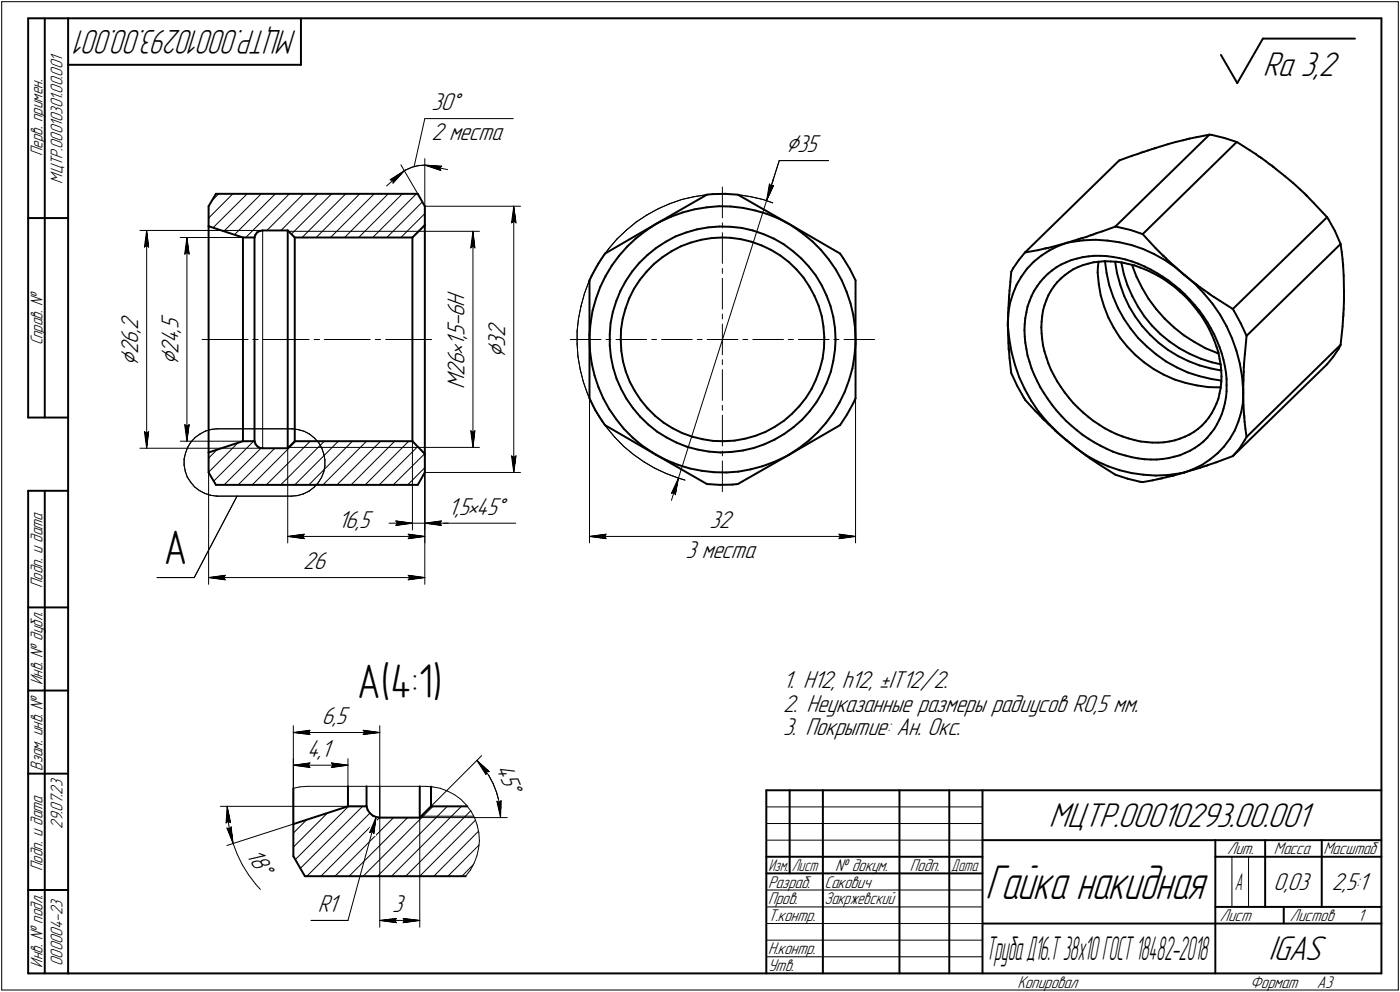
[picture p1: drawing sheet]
<svg xmlns="http://www.w3.org/2000/svg" width="421mm" height="298mm" viewBox="0 0 421 298" stroke-linecap="round" stroke-linejoin="round" font-family="sans-serif">
<defs><g id="words">
<text font-size="15.3" x="296.3" y="270.1">Гайка накидная</text>
<g font-size="14.6">
<text x="49.3" y="169.5">А</text>
<text x="107.4" y="209.7">А(4:1)</text>
</g>
<g font-size="10.9">
<text x="379.8" y="22.8">Ra 3,2</text>
<text x="315.4" y="248.5">МЦТР.00010293.00.001</text>
<text x="381.5" y="288.5">IGAS</text>
</g>
<text font-size="10.8" x="89.3" y="9" transform="rotate(-180 89.3 9)">МЦТР.00010293.00.001</text>
<text font-size="10.5" x="296.6" y="288.5">ТрубаД16.Т38х10ГОСТ18482-2018</text>
<g font-size="8.5">
<text x="236.4" y="45.7">Ç35</text>
<text x="152" y="107.6" transform="rotate(-90 152 107.6)">Ç</text>
<text x="41.5" y="109.9" transform="rotate(-90 41.5 109.9)">Ç</text>
<text x="53.6" y="109.7" transform="rotate(-90 53.6 109.7)">Ç</text>
</g>
<g font-size="7.8">
<text x="129.8" y="33">30Å</text>
<text x="129.8" y="42.2">2 места</text>
<text x="139.7" y="95.3" transform="rotate(-90 139.7 95.3)">6</text>
<text x="139.7" y="92.1" transform="rotate(-90 139.7 92.1)">H</text>
<text x="41.5" y="100.1" transform="rotate(-90 41.5 100.1)">,</text>
<text x="41.5" y="99.1" transform="rotate(-90 41.5 99.1)">2</text>
<text x="53.6" y="99.9" transform="rotate(-90 53.6 99.9)">,</text>
<text x="53.6" y="98.9" transform="rotate(-90 53.6 98.9)">5</text>
<text x="139.7" y="101.9" transform="rotate(-90 139.7 101.9)">,</text>
<text x="139.7" y="100.8" transform="rotate(-90 139.7 100.8)">5</text>
<text x="139.7" y="98.1" transform="rotate(-90 139.7 98.1)">-</text>
<text x="152" y="101.4" transform="rotate(-90 152 101.4)">2</text>
<text x="41.5" y="106.5" transform="rotate(-90 41.5 106.5)">2</text>
<text x="41.5" y="103.3" transform="rotate(-90 41.5 103.3)">6</text>
<text x="53.6" y="106.3" transform="rotate(-90 53.6 106.3)">2</text>
<text x="53.6" y="103.1" transform="rotate(-90 53.6 103.1)">4</text>
<text x="139.7" y="106.5" transform="rotate(-90 139.7 106.5)">•</text>
<text x="139.7" y="104" transform="rotate(-90 139.7 104)">1</text>
<text x="152" y="104.2" transform="rotate(-90 152 104.2)">3</text>
<text x="139.7" y="112.9" transform="rotate(-90 139.7 112.9)">2</text>
<text x="139.7" y="109.7" transform="rotate(-90 139.7 109.7)">6</text>
<text x="139.7" y="116.9" transform="rotate(-90 139.7 116.9)">M</text>
<text x="134.8" y="154.7">1,5•45Å</text>
<text x="101.7" y="158.7">16,5</text>
<text x="213.4" y="158.7">32</text>
<text x="206.2" y="167.8">3 места</text>
<text x="91.2" y="171">26</text>
<text x="235.5" y="206.7">1. H12, h12, ±IT12/2.</text>
<text x="235.5" y="213.8">2. Неуказанные размеры радиусов R0,5 мм.</text>
<text x="96.8" y="217.6">6,5</text>
<text x="235.5" y="221">3. Покрытие: Ан. Окс.</text>
<text x="92.3" y="227.4">4,1</text>
<text x="149.2" y="230.8" transform="rotate(68 149.2 230.8)">45Å</text>
<text x="73.9" y="256.9" transform="rotate(57 73.9 256.9)">18Å</text>
<text x="383" y="267.5">0,03</text>
<text x="400.5" y="267.5">2,5:1</text>
<text x="95.5" y="274.1">R1</text>
<text x="117.9" y="274.1">3</text>
</g>
<text font-size="7.5" x="371.3" y="267.5">А</text>
<g font-size="5.4">
<text x="12.8" y="46.9" transform="rotate(-90 12.8 46.9)">Перв. примен.</text>
<text x="18.8" y="55.2" transform="rotate(-90 18.8 55.2)">МЦТР.00010301.00.001</text>
<text x="12.8" y="103.8" transform="rotate(-90 12.8 103.8)">Справ. №</text>
<text x="12.8" y="176.7" transform="rotate(-90 12.8 176.7)">Подп. и дата</text>
<text x="12.8" y="205.8" transform="rotate(-90 12.8 205.8)">Инв. № дубл.</text>
<text x="12.8" y="231.6" transform="rotate(-90 12.8 231.6)">Взам. инв. №</text>
<text x="18.8" y="249.1" transform="rotate(-90 18.8 249.1)">29.07.23</text>
<text x="369.1" y="256.8">Лит.</text>
<text x="383.1" y="256.8">Масса</text>
<text x="398" y="256.8">Масштаб</text>
<text x="12.8" y="261.7" transform="rotate(-90 12.8 261.7)">Подп. и дата</text>
<text x="251.2" y="261.8">№ докум.</text>
<text x="273.6" y="261.8">Подп.</text>
<text x="231" y="266.8">Разраб.</text>
<text x="248" y="266.8">Сакович</text>
<text x="231" y="271.8">Пров.</text>
<text x="248" y="271.8">Закржевский</text>
<text x="231" y="276.8">Т.контр.</text>
<text x="366.9" y="276.8">Лист</text>
<text x="387.9" y="276.8">Листов</text>
<text x="408.4" y="276.8">1</text>
<text x="231" y="286.8">Н.контр.</text>
<text x="12.8" y="290.8" transform="rotate(-90 12.8 290.8)">Инв. № подл.</text>
<text x="18.8" y="290.4" transform="rotate(-90 18.8 290.4)">000004-23</text>
<text x="231" y="291.8">Утв.</text>
<text x="306" y="296.8">Копировал</text>
<text x="376" y="296.8">Формат</text>
<text x="396" y="296.8">A3</text>
</g>
<g font-size="5.3">
<text x="231.1" y="261.8">Изм.</text>
<text x="238.1" y="261.8">Лист</text>
<text x="286.1" y="261.8">Дата</text>
</g>
</g></defs>
<g fill="none" stroke="#000" stroke-width=".59">
<path d="M8.5 5.5v120zM8.5 5.5h12zM13.5 5.5v120zM20.5 5.5v287zM20.5 5.5h395zM20.5 19.5h70zM90.5 5.5v14zM367.2 16.5l4.9 8.5zM379.8 11.6l-7.7 13.4zM379.8 11.6h27.7zM415.5 5.5v287zM64.9 58.3l-2.2 3.7z"/>
<path d="M64.9 58.3h60.7zM125.6 58.3l2.2 3.7zM212.6 58.5l1.7-.2zM214.3 58.3h3.8zM218.1 58.3l3.8 .2zM221.9 58.5l15.4 8.8zM336.5 48.3l.2-.1zM336.7 48.2l3.7-1.4zM340.4 46.8l1.9-.6zM342.3 46.2l.9-.3zM343.2 45.9l.5-.2zM343.7 45.7l.1-.1z"/>
<path d="M343.8 45.6h.2zM344 45.6l1.3-.4zM345.3 45.2l1.2-.4zM346.5 44.8l.6-.2zM347.1 44.6l.3-.1zM347.4 44.5l.2-.1zM347.6 44.4h.1M347.6 44.4l3.6-1.1zM351.2 43.3l2.4-.6zM353.6 42.7l2.2-.5zM355.8 42.2l1-.3zM356.8 41.9l.5-.2z"/>
<path d="M357.3 41.7h.2zM357.5 41.7h.2zM357.7 41.7l2.1-.5zM359.8 41.2l3.9-.7zM363.7 40.5l.8 .1zM364.5 40.6l3.8 .9zM368.3 41.5l3.6 1.2zM371.9 42.7l.2 .1zM372.1 42.8l3.7 2.3zM375.8 45.1l1.9 1.2zM377.7 46.3l.8 .7zM378.5 47l.6 .2z"/>
<path d="M379.1 47.2l.1 .2zM379.2 47.4l.2 .1zM379.4 47.5l1.3 .9zM380.7 48.4l1.1 1zM381.8 49.4l.7 .4zM382.5 49.8l.3 .2zM382.8 50l.1 .1zM383 50.2h.1M383 50.2l.6 .5zM383.6 50.7l2.9 2.3zM386.5 53l2.5 2zM389 55l2.1 2z"/>
<path d="M391.1 57l1.1 1zM392.2 58l.5 .5zM392.7 58.5l.2 .3zM393 58.8h.1M393 58.8l2.1 2.2zM8.5 65.5h12zM62.7 68l10.4 3.4zM62.7 62v6zM62.7 68v68zM73.1 71.4h3.4zM73.1 71.4v61.2zM76.5 71.4v61.2z"/>
<path d="M76.8 70.6l-.3 .8zM77.3 69.8l.8-.4zM77.3 69.8l-.5 .8zM78.1 69.4l.9-.1zM79 69.3h7.5zM86.5 69.3l2.1 2.1zM86.5 69.3v65.4zM88.6 71.4h35.4zM88.6 71.4v61.2zM124 71.4l3.8-3.8zM124 71.4v61.2zM127.8 62v5.6z"/>
<path d="M127.8 67.6v68.8zM179.8 79.4l-1.8 3.4zM181.9 76.2l15.4-8.9zM181.9 76.2l-2.1 3.2zM184 79.8l-1.9 3.2zM186.2 76.9l-2.2 2.9zM188.6 74.1l2.7-2.5zM188.6 74.1l-2.4 2.8zM191.3 71.6l2.9-2.3zM192.3 79l2.4-2.4zM192.3 79l-2.1 2.5zM194.2 69.3l3.1-2z"/>
<path d="M194.7 76.6l2.7-2.1zM196.7 79.3l2.5-2zM196.7 79.3l-2.2 2.3zM197.3 67.3l1.2-.7zM197.3 67.3l15.3-8.8zM197.4 74.5l2.8-1.9zM198.5 66.6l3.3-1.5zM199.2 77.3l2.7-1.8zM200.2 72.6l3-1.6zM201.8 65.1l3.5-1.3zM201.9 75.5l2.9-1.5zM203.2 71l3.2-1.2z"/>
<path d="M204.8 74l3-1.1zM205.3 63.8l3.6-.9zM206.4 69.8l3.2-.9zM207.8 72.9l3.1-.8zM208.9 62.9l3.6-.6zM209.6 68.9l3.4-.6zM210.9 72.1l3.1-.6zM212.5 62.3l3.7-.3zM213 68.3l3.4-.2zM214 71.5l3.3-.1zM216.2 62l3.6 .1zM216.4 68.1l3.4 .1z"/>
<path d="M217.3 71.4l2.4 .1zM219.7 71.5l3.1 .4zM219.8 62.1l3.7 .4zM219.8 68.2l3.3 .3zM222.8 71.9l3.2 .7zM223.1 68.5l3.3 .8zM223.5 62.5l3.6 .7zM226 72.6l3 1.1zM226.4 69.3l3.2 1.1zM227.1 63.2l3.5 1.1zM229 73.7l2.9 1.4zM229.6 70.4l3.1 1.3z"/>
<path d="M230.6 64.3l3.4 1.3zM231.9 75.1l2.8 1.7zM232.7 71.7l3 1.7zM234 65.6l3.3 1.7zM234.7 76.8l2.5 1.9zM235.7 73.4l2.7 2zM237.2 78.7l2.3 2.2zM237.3 67.3l1.2 .8zM237.3 67.3l15.3 8.9zM238.4 75.4l2.6 2.2zM238.5 68.1l3 2.1zM241 77.6l2.2 2.5z"/>
<path d="M241.5 70.2l2.8 2.4zM244.3 72.6l2.6 2.5zM246.9 75.1l2.4 2.9zM249.3 78l2.1 3zM252.6 76.2l1 1.4zM253.6 77.6l2 3.3zM306.4 78.1l-1.7 2.5zM308.3 75.9l3.9-.7zM308.3 75.9l28.2-27.6zM308.3 75.9l-1.9 2.2zM310.9 78.7l2.2-1.8zM310.9 78.7l-2 2.1z"/>
<path d="M312.2 75.2l2.1-.5zM313.1 76.9l2.5-1.6zM314.3 74.7h.2zM314.5 74.7l.2-.1zM314.7 74.6l.5-.1zM315.2 74.5l1-.2zM315.6 75.3l2.5-1.3zM316.2 74.3l2.2-.6zM318.1 74l2.7-1zM318.4 73.7l2.4-.7zM319.1 79.5l1.5-.7zM320.6 78.8l1.6-.7z"/>
<path d="M320.8 73l1.4-.3zM320.8 73l3.6-1.1zM322.2 72.7l3.6-.5zM322.2 78.1l1.6-.4zM323.8 77.7l1.7-.4zM324.4 71.9h.1M324.4 71.9h.2zM324.6 71.9l.3-.2zM324.9 71.7l.6-.2zM325.5 71.5l1.2-.3zM325.5 77.3l1.8-.3zM325.7 79.7l1.5-.5z"/>
<path d="M325.8 72.2l3.6-.1zM326.7 71.2l1.3-.5zM327.2 79.2l1.6-.4zM327.3 77l1.8-.1zM328 70.7h.2zM328.2 70.7l.1-.1zM328.3 70.6l.5-.2zM328.8 78.8l1.7-.1zM328.8 70.4l.9-.3zM329.1 76.9h1.9zM329.4 72.1l3.7 .2zM329.7 70.1l1.9-.6z"/>
<path d="M330.4 78.7l-.2 1.5zM330.5 78.7l1.7-.2zM331 76.9l1.8 .1zM331.6 69.5l3.7-1.3zM332.2 78.5l1.8 .1zM332.3 78.5l.5 3.6zM332.8 77l1.9 .2zM333.1 72.3l3.6 .5zM334 78.6l1.8 .1zM334.7 77.2l1.9 .4zM335.3 68.2l.1-.1zM335.4 78.7l.6 3.4z"/>
<path d="M335.4 68.1l.8 .1zM335.4 68.1l28.3-27.6zM335.8 78.7l1.8 .2zM336.2 68.2l3.7 .9zM336.6 77.6l1.9 .4zM336.7 72.8l3.7 .9zM337.2 78.8l.8 3.6zM337.6 78.9l1.7 .4zM338.5 78l1.9 .6zM339.3 79.3l1.9 .5zM339.9 69.1l3.8 1.3zM340.4 73.7l3.4 1.1z"/>
<path d="M340.4 78.6l1.9 .6zM340.4 79.6l1.4 3.5zM341.2 79.8l1.8 .6zM342.3 79.2l2 .9zM343.7 70.4l3.9 4.2zM343.7 70.4l28.2-27.7zM343.8 74.8l3.3 1.6zM347.1 76.4l3.3 1.7zM347.6 74.6l2.1 2.1zM349.7 76.7l.1 .2zM349.8 76.9l.3 .1zM350.1 77l.5 .6z"/>
<path d="M350.4 78.1l3 2.2zM350.6 77.6l1 1zM351.6 78.6l2.2 1.9zM395.1 61l4 4.3zM399.1 65.3l.4 .5zM399.5 65.8l2 3.6zM401.5 69.4l1.7 3.9zM403.2 73.3l.3 2.4zM403.5 75.7l.3 2.2zM403.8 77.9l.1 1.1zM403.9 79v.6zM403.9 79.8v.2z"/>
<path d="M403.9 79.6v.2zM177.3 84.2v17.8zM177.6 96.9l-.3 3.7zM178 82.8l-.7 1.4zM178.2 93.3l-.6 3.6zM179.2 89.7l-1 3.6zM180.5 86.3l-1.3 3.4zM182.1 83l-1.6 3.3zM183.6 97l-.2 3.4zM184.3 93.7l-.7 3.3zM185.3 90.5l-1 3.2zM186.6 87.4l-1.3 3.1z"/>
<path d="M186.8 99l-.1 3.2zM187.3 95.8l-.5 3.2zM188.1 92.7l-.8 3.1zM188.2 84.4l-1.6 3zM189.2 89.7l-1.1 3zM190.2 81.5l-2 2.9zM190.7 86.8l-1.5 2.9zM192.4 84.1l-1.7 2.7zM194.5 81.6l-2.1 2.5zM239.5 80.9l2.1 2.5zM241.6 83.4l1.8 2.7zM243.2 80.1l2.2 2.7z"/>
<path d="M243.4 86.1l1.5 2.8zM244.9 88.9l1.3 3zM245.4 82.8l1.7 3zM246.2 91.9l.9 3.1zM247.1 95l.5 3.1zM247.1 85.8l1.5 3zM247.6 98.1l.3 3.2zM248.6 88.8l1.2 3.1zM249.8 91.9l.8 3.3zM250.6 95.2l.5 3.4zM251.1 98.6l.2 3.4zM251.4 81l1.8 3.2z"/>
<path d="M253.2 84.2l1.4 3.4zM254.6 87.6l1.2 3.5zM255.6 80.9l1.7 3.3zM255.8 91.1l.8 3.6zM256.6 94.7l.5 3.6zM257.1 98.3l.2 3.7zM257.3 84.2v17.8zM303.1 97.9l.4 4zM303.1 96.8v1.1zM303.1 97.9l.1 2.7zM303.3 93.9l-.2 2.9zM303.3 92.6l-.2 5.3z"/>
<path d="M303.4 89.8l-.1 2.8zM303.4 89.7v.1zM303.4 89.3v.4zM303.5 88.6l-.1 .7zM303.6 87.4l-.1 1.2zM303.8 91l-.5 2.9zM303.9 84.7l-.3 2.7zM304.1 81.7l-.2 3zM304.6 88.3l-.8 2.7zM304.7 80.6l-.6 1.1zM305.7 85.6l-1.1 2.7zM307.2 83.1l-1.5 2.5z"/>
<path d="M308.1 99.2l.1 1.9zM308.2 97.4l-.1 1.8zM308.4 95.6l-.2 1.8zM308.7 93.8l-.3 1.8zM308.9 80.8l-1.7 2.3zM309 92.1l-.3 1.7zM309.6 90.5l-.6 1.6zM310.2 89l-.6 1.5zM311 87.5l-.8 1.5zM311.9 86l-.9 1.5zM312.8 84.8l-.9 1.2zM313.2 98.4l.1 1.8z"/>
<path d="M313.3 96.7l-.1 1.7zM313.4 95l-.1 1.7zM313.7 93.3l-.3 1.7zM313.9 83.5l-1.1 1.3zM314.1 91.8l-.4 1.5zM314.7 90.2l-.6 1.6zM315.1 82.3l-1.2 1.2zM315.1 82.3l1.3-1zM315.3 88.7l-.6 1.5zM316.1 87.4l-.8 1.3zM316.4 81.3l1.3-1zM317 86l-.9 1.4z"/>
<path d="M317.7 80.3l1.4-.8zM317.9 84.8l1.1-1.1zM317.9 84.8l-.9 1.2zM319 83.7l1.2-1zM320.2 82.7l1.3-.9zM321.5 81.8l1.2-.9zM322.7 80.9l1.5-.6zM324.2 80.3l1.5-.6zM330.1 81.9l.4 3.4zM330.2 80.2l-.1 1.7zM330.5 85.3l.5 3.5zM331 88.8l1.1 3.3z"/>
<path d="M332.1 92.1l1.2 3.3zM332.8 82.1l.8 3.6zM333.3 95.4l1.6 3.1zM333.6 85.7l1.2 3.5zM334.8 89.2l1.4 3.3zM334.9 98.5l1.9 2.9zM336 82.1l.9 3.4zM336.2 92.5l1.8 3.3zM336.9 85.5l1.2 3.4zM338 82.4l1.1 3.4zM338 95.8l2 2.9zM338.1 88.9l1.5 3.2z"/>
<path d="M339.1 85.8l1.4 3.2zM339.6 92.1l1.8 3zM340 98.7l2.3 2.9zM340.5 89l1.7 3.1zM341.4 95.1l2.1 2.9zM341.8 83.1l1.7 3.4zM342.2 92.1l2 3zM343 80.4l1.8 .7zM343.5 98l2.4 2.6zM343.5 86.5l1.9 3.3zM344.2 95.1l2.3 2.8zM344.3 80.1l1.8 .9z"/>
<path d="M344.8 81.1l1.7 .9zM345.4 89.8l2.3 3.1zM346.1 81l1.8 1zM346.5 97.9l2.5 2.5zM346.5 82l1.8 .9zM347.7 92.9l2.6 2.9zM347.9 82l1.8 1.1zM348.3 82.9l1.7 1zM349.7 83.1l1.8 1.2zM350 83.9l1.7 1.2zM350.3 95.8l2.8 2.6zM351.5 84.3l1.6 1.4z"/>
<path d="M351.7 85.1l1.6 1.2zM353.1 98.4l2.9 2.4zM353.1 85.7l1.7 1.3zM353.3 86.3l1.5 1.3zM353.4 80.3l2.8 2.3zM353.8 80.5l2.4 2.1zM354.8 87l1.6 1.5zM354.8 87.6l1.6 1.4zM356.2 82.6l.2 .1zM356.2 82.6l2.9 2.3zM356.4 82.7l3 2.6zM356.4 88.5l1.5 1.6z"/>
<path d="M356.4 89l1.4 1.5zM357.8 90.5l1.3 1.5zM357.9 90.1l1.4 1.6zM359.1 84.9l.6 .5zM359.1 92l1.2 1.6zM359.3 91.7l1.4 1.6zM359.4 85.3l2.7 2.9zM359.7 85.4h.1M359.8 85.5l.2 .1zM360 85.6l.3 .3zM360.3 85.9l.5 .4zM360.3 93.6l1.2 1.6z"/>
<path d="M360.7 93.3l1.2 1.8zM360.8 86.3l1.2 .8zM361.5 95.2l1.1 1.8zM361.9 95.1l1.2 1.8zM362 87.1l1.4 1zM362.1 88.2l2.6 3.1zM362.6 97l1 1.7zM363.1 96.9l1.1 1.7zM363.4 88.1h.1M363.5 88.1l.2 .2zM363.6 98.7l.8 1.8zM363.7 88.3l.5 .3z"/>
<path d="M364.2 98.6l1 1.9zM364.2 88.6l.9 .6zM364.7 91.3l2.2 3.3zM365.1 89.2l1.8 1.2zM366.9 94.6l2 3.4zM366.9 90.4l3.8 2.4zM368.9 98l1.6 3.6zM370.7 92.8h.1M370.8 92.9l28.3-27.6zM370.8 92.9l.3 .5zM371.1 93.4l2 3.7zM373.1 97.1l1.8 3.8z"/>
<path d="M403.8 98.1l-.6 5.5zM403.9 80l.2 2.8zM403.9 95.3l-.1 2.8zM403.9 95.2v.1zM404 94.8l-.1 .4zM404 94.1v.7zM404.1 82.8l.1 4.7zM404.1 92.9l-.1 1.2zM404.2 90.3l-.1 2.6zM404.2 87.5v2.8zM177.3 102l.2 3.7zM177.3 100.6v1.4z"/>
<path d="M177.3 102v17.7zM177.3 119.7l1.7 3.5zM177.5 105.7l.5 3.6zM178 109.3l.8 3.6zM178.8 112.9l1.2 3.5zM180 116.4l1.4 3.3zM181.4 119.7l1.8 3.2zM183.4 100.4v3.4zM183.4 103.8l.3 3.4zM183.7 107.2l.7 3.3zM184.4 110.5l1 3.3zM185.4 113.8l1.4 3z"/>
<path d="M186.7 102.2l.2 3.2zM186.8 116.8l1.6 3zM186.9 105.4l.5 3.2zM187.4 108.6l.8 3.1zM188.2 111.7l1.2 3zM188.4 119.8l1.9 2.8zM189.4 114.7l1.5 2.8zM190.9 117.5l1.8 2.7zM242.4 119.5l-2 2.6zM244.1 116.8l-1.7 2.7zM245.4 114l-1.3 2.8zM246.5 110.9l-1.1 3.1z"/>
<path d="M247.2 118l-1.7 2.9zM247.4 107.8l-.9 3.1zM247.8 104.6l-.4 3.2zM247.9 101.3l-.1 3.3zM248.7 115l-1.5 3zM249.9 111.8l-1.2 3.2zM250.6 108.5l-.7 3.3zM251.1 105.1l-.5 3.4zM251.3 102l-.2 3.1zM254.1 117.7l-1.6 3.3zM255.4 114.2l-1.3 3.5zM256.4 110.7l-1 3.5z"/>
<path d="M257 107l-.6 3.7zM257.3 103.4l-.3 3.6zM257.3 102v1.4zM257.3 102v17.7zM257.3 119.7l-.7 1.5zM303.2 100.6l.1 2.4zM303.3 103l.1 1.2zM303.4 105.1v.1zM303.4 104.8v.3zM303.4 104.2v.6zM303.4 105.2l.2 2.4zM303.5 101.9l.7 3.8z"/>
<path d="M303.6 107.6l.5 4.5zM304.1 112.1l1.8 3.8zM304.2 105.7l1 3.9zM305.2 109.6l1.3 3.7zM305.9 115.9l2 3.6zM306.5 113.3l1.7 3.6zM307.9 119.5l.4 .6zM308.2 116.9l1.9 3.5zM308.2 101.1l.2 1.9zM308.4 103l.3 1.9zM308.7 104.9l.3 1.9zM309 106.8l.6 1.9z"/>
<path d="M309.6 108.7l.6 2zM310.2 110.7l.8 1.8zM311 112.5l.9 2zM311.9 114.5l.9 1.8zM312.8 116.3l1.1 1.8zM313.3 100.2l.1 1.7zM313.4 101.9l.3 1.9zM313.7 103.8l.4 1.8zM313.9 118.1l1.2 1.8zM314.1 105.6l.6 1.8zM314.7 107.4l.6 1.8zM315.1 119.9l1.3 1.8z"/>
<path d="M315.3 109.2l.8 1.9zM316.1 111.1l.9 1.8zM317 112.9l.9 1.7zM317.9 114.6l1.1 1.6zM319 116.2l1.2 1.7zM320.2 117.9l1.3 1.6zM321.5 119.5l1.2 1.6zM336.8 101.4l2.2 2.7zM339 104.1l2.5 2.6zM341.5 106.7l2.6 2.2zM342.3 101.6l2.6 2.5zM344.1 108.9l2.9 2z"/>
<path d="M344.9 104.1l2.8 2.4zM345.9 100.6l2.6 2.4zM347 110.9l3 1.7zM347.7 106.5l3 2.1zM348.5 103l2.8 2.2zM349 100.4l2.7 2.2zM350 112.6l3.2 1.4zM350.7 108.6l3.2 1.8zM351.3 105.2l3 1.8zM351.7 102.6l3 2zM353.2 114l3.3 1.1zM353.9 110.4l3.3 1.5z"/>
<path d="M354.3 107l3.2 1.5zM354.7 104.6l3.1 1.7zM356 100.8l3.2 2zM356.5 115.1l3.4 .7zM357.2 111.9l3.5 1.1zM357.5 108.5l3.3 1.3zM357.8 106.3l3.3 1.5zM359.2 102.8l3.3 1.8zM359.9 115.8l3.5 .5zM360.7 113l3.5 .9zM360.8 109.8l3.4 .9zM361.1 107.8l3.4 1.1z"/>
<path d="M362.5 104.6l3.6 1.5zM363.4 116.3l3.5 .1zM364.2 110.7l3.1 .6zM364.2 113.9l3.2 .5zM364.4 100.5l.8 1.8zM364.5 108.9l2.6 .6zM365.2 100.5l.8 1.9zM365.2 102.3l.6 1.8zM365.8 104.1l.6 1.8zM366 102.4l.8 1.9zM366.1 106.1l.3 .2zM366.4 105.9l.4 1.9z"/>
<path d="M366.4 119.8l-.6 1.5zM366.8 104.3l.7 2zM366.8 107.8l.3 1.8zM366.8 118.2l-.4 1.6zM366.9 116.4l.2-.1zM367.1 109.6l.2 1.7zM367.1 116.6l-.3 1.6zM367.3 111.3l.1 1.8zM367.3 114.9l-.2 1.7zM367.4 113.1l-.1 1.8zM367.5 106.3l.5 1.8zM368 108.1l.4 2z"/>
<path d="M368.4 110.1l.3 1.9zM368.7 119.4l-.3 1.8zM368.7 112l.2 1.9zM368.9 115.7v1.9zM368.9 117.6l-.2 1.8zM368.9 113.9v1.8zM370.5 101.6l1.4 3.8zM371.9 105.4l1 3.8zM372.9 109.2l.6 3.9zM373.5 113.1l.4 4zM373.9 118.2l-.1 2.9zM373.9 117.1v1.1z"/>
<path d="M373.9 117.1l.1 4.7zM374 114.3l-.1 2.8zM374.1 110.4v1.3zM374.1 111.7l-.1 2.6zM374.1 109.2v.2zM374.1 109.4v.3zM374.1 109.7v.7zM374.4 106.4l-.3 2.8zM374.9 100.9l-.5 5.5zM374.9 100.9l28.3-27.6zM401 107.2l-1.9 2.3zM402.7 104.7l-1.7 2.5z"/>
<path d="M403.2 103.6l-.5 1.1zM8.5 125.5h12zM62.7 136l10.4-3.4zM62.7 136v6zM73.1 132.6h3.4zM76.5 132.6l.4 .9zM76.9 133.5l.6 .7zM77.5 134.2l.7 .4zM78.2 134.6l.8 .1zM79 134.7h7.5zM86.5 134.7l2.1-2.1zM88.6 132.6h35.4z"/>
<path d="M124 132.6l3.8 3.8zM127.8 136.4v5.6zM179 123.2l2 3.2zM181 126.4l.9 1.4zM181.9 127.8l15.4 8.9zM183.2 122.9l2.1 3.1zM185.3 126l2.3 2.9zM187.6 128.9l2.6 2.6zM190.2 131.5l2.8 2.4zM190.3 122.6l2.2 2.6zM192.5 125.2l2.5 2.4zM192.7 120.2l2 2.5z"/>
<path d="M193 133.9l3.1 2zM194.7 122.7l2.3 2.3zM195 127.6l2.6 2.1zM196.1 135.9l1.2 .8zM197 125l2.6 2zM197.3 136.7l3.3 1.6zM197.3 136.7l15.3 8.8zM197.6 129.7l2.9 1.8zM199.6 127l2.7 1.7zM200.5 131.5l3 1.5zM200.6 138.3l3.4 1.4zM202.3 128.7l2.8 1.4z"/>
<path d="M203.5 133l3.2 1.3zM204 139.7l3.5 1.1zM205.1 130.1l3.1 1.1zM206.7 134.3l3.2 .8zM208.2 131.2l3.1 .8zM209.9 135.1l3.4 .6zM211.3 132l3.2 .5zM213.3 135.7l3.4 .3zM214.5 132.5l3.2 .1zM216.7 136l3.3-.2zM217.7 132.6l3.2-.2zM220 135.8l3.4-.4z"/>
<path d="M220.9 132.4l3.2-.6zM223.4 135.4l3.3-.8zM224.1 131.8l3.1-.8zM226.7 134.6l3.2-1.1zM227.2 131l3-1.2zM229.9 133.5l3.1-1.4zM230.2 129.8l2.8-1.5zM232.7 138.9l3.4-1.6zM233 128.3l2.7-1.8zM233 132.1l2.9-1.7zM235.7 126.5l2.5-2.1zM235.9 130.4l2.8-2z"/>
<path d="M236.1 137.3l1.2-.6zM237.3 136.7l15.3-8.9zM237.3 136.7l3.1-2.1zM238.7 128.4l2.5-2.2zM240.4 134.6l2.8-2.2zM240.4 122.1l-2.2 2.3zM243.2 132.4l2.8-2.5zM243.5 123.6l-2.3 2.6zM245.5 120.9l-2 2.7zM248.4 127.1l-2.4 2.8zM250.6 124.1l-2.2 3zM252.5 121l-1.9 3.1z"/>
<path d="M254.8 124.5l-2.2 3.3zM256.6 121.2l-1.8 3.3zM308.3 120.1l.1 .1zM308.4 120.2l2.8 3.2zM310.1 120.4l2.2 3.3zM311.2 123.4l1.6 1.5zM312.3 123.7l2.6 3zM312.8 124.9l.7 .8zM313.5 125.7l.4 .4zM313.9 126.1l.2 .1zM314.2 126.3h.1M314.2 126.3l1.2 1.2z"/>
<path d="M314.9 126.7l2.8 2.9zM315.4 127.5l1 .9zM316.4 121.7l1.3 1.6zM316.4 128.4l.6 .5zM317 128.9l.2 .3zM317.2 129.2l.1 .2zM317.4 129.4h.1M317.4 129.4l.7 .6zM317.7 129.6l2.9 2.6zM317.7 123.3l1.4 1.6zM318.1 130l2.7 2.3zM319.1 124.9l1.5 1.6z"/>
<path d="M320.6 132.2l.2 .1zM320.6 126.5l1.6 1.4zM320.8 132.3l2.9 2.4zM320.8 132.3l2.5 2.1zM322.2 127.9l1.6 1.4zM322.7 121.1l1.5 1.4zM323.3 134.4l2.3 1.7zM323.7 134.7l2.9 2.1zM323.8 129.3l1.7 1.3zM324.2 122.5l1.5 1.5zM325.5 130.6l1.8 1.2zM325.6 136.1l1.2 .9z"/>
<path d="M325.7 124l1.5 1.2zM326.6 136.8l3.3 1.8zM326.8 137l.6 .4zM327.2 125.2l1.6 1.3zM327.3 131.8l1.8 1.1zM327.4 137.4l.3 .3zM327.8 137.8h.1M327.8 137.8l2.6 1.6zM328.8 126.5l1.7 1.1zM329.1 132.9l1.9 1zM329.9 138.6l3.3 1.5zM330.4 139.4l5 3.3z"/>
<path d="M330.5 127.6l1.7 1.1zM331 133.9l1.8 1zM332.2 128.7l1.8 .9zM332.8 134.9l1.9 .8zM334 129.6l1.8 .9zM334.7 135.7l1.9 .7zM335.8 130.5l1.8 .6zM336.6 136.4l1.9 .5zM337.6 131.1l1.7 .6zM338.5 136.9l1.9 .5zM339.3 131.7l1.9 .5zM340.4 137.4l1.9 .4z"/>
<path d="M341.2 132.2l1.8 .5zM342.3 137.8l2 .2zM343 132.7l1.8 .1zM344.3 138l1.8 .1zM344.8 132.8l1.7 .2zM346.1 138.1h1.8zM346.5 133h1.8zM347.9 138.1l1.8-.2zM348.3 133l1.7-.1zM349.7 137.9l1.8-.2zM350 132.9l1.7-.2zM351.5 137.7l1.6-.5z"/>
<path d="M351.7 132.7l1.6-.4zM353.1 137.2l1.7-.4zM353.3 132.3l1.5-.5zM354.8 136.8l1.6-.7zM354.8 131.8l1.6-.6zM356.4 136.1l1.5-.6zM356.4 131.2l1.4-.6zM357.8 130.6l1.3-.8zM357.9 135.5l1.4-.9zM359.1 129.8l1.2-.9zM359.3 134.6l1.4-.9zM360.3 128.9l1.2-1.1z"/>
<path d="M360.7 133.7l1.2-1zM361.5 139.7l2.4-1.6zM362.6 126.7l-1.1 1.1zM362.8 140l.3-.1zM363.1 131.5l-1.2 1.2zM363.2 139.8l2.6-.9zM363.2 139.8h.1M363.6 125.5l-1 1.2zM363.9 138.1l2.3-1.9zM364.2 130.2l-1.1 1.3zM364.4 124.2l-.8 1.3zM365.2 128.9l-1 1.3z"/>
<path d="M365.2 122.8l-.8 1.4zM365.8 138.9l5-1.8zM365.8 121.3l-.6 1.5zM366 127.5l-.8 1.4zM366.8 126l-.8 1.5zM367.5 124.5l-.7 1.5zM368 122.9l-.5 1.6zM368.1 134.2l-1.9 2zM368.4 121.2l-.4 1.7zM369.9 131.8l-1.8 2.4zM370.8 137.1l28.3-27.6zM371.3 129.4l-1.4 2.4z"/>
<path d="M372.4 126.7l-1.1 2.7zM372.7 134.9l-1.9 2.2zM373.3 123.9l-.9 2.8zM373.8 121.1l-.5 2.8zM374 121.8l.1 2.7zM374.1 124.5v.2zM374.1 124.7l.1 .4zM374.2 125.1v.5zM374.2 125.6l.1 1.1zM374.3 126.7l.3 2.2zM374.3 132.3l-1.6 2.6zM374.6 128.9l.3 2.4z"/>
<path d="M374.9 131.3l28.3-27.7zM374.9 131.3l-.6 1zM8.5 147.5v145zM8.5 147.5h12zM13.5 147.5v145zM62.7 142l2.2 3.7zM64.9 145.7h60.7zM127.8 142l-2.2 3.7zM207.5 140.8l3.6 .7zM211.1 141.5l3.6 .4zM212.6 145.5l3.9 .2zM214.7 141.9l3.7 .1z"/>
<path d="M216.5 145.7l3.8-.1zM218.4 142l3.7-.3zM220.3 145.6l1.6-.1zM221.9 145.5l15.4-8.8zM222.1 141.7l3.6-.6zM225.7 141.1l3.6-1zM229.3 140.1l3.4-1.2zM333.2 140.1l3.5 1.2zM335.4 142.7l3.7 1.1zM336.7 141.3l3.6 .9zM339.1 143.8l3.8 1zM340.3 142.2l3.6 .5z"/>
<path d="M342.9 144.8l.8 .1zM343.7 144.9h.1M343.7 144.9l2.9-.5zM343.9 142.7l3.7 .2zM346.6 144.4l1.5-.4zM347.6 142.9l3.7-.2zM348.1 144l.8-.2zM348.9 143.8h.3zM349.2 143.8h.3zM349.6 143.7l1.1-.3zM349.6 143.7h.1M350.7 143.4l1.1-.2z"/>
<path d="M351.3 142.7l3.6-.5zM351.8 143.2l.5-.2zM352.3 143h.3zM352.7 142.9h.1M352.8 142.9h.1M352.8 142.9l.4-.1zM353.2 142.8l3-.8zM354.9 142.2l1.3-.2zM356.2 142l2.7-1zM356.2 142l2.5-.8zM358.7 141.2l2.3-.7zM358.9 141l2.6-1.3z"/>
<path d="M361 140.5l1.2-.4zM362.2 140.1l.6-.1zM8.5 182.5h12zM8.5 207.5h12zM8.5 232.5h12zM88.2 236.9v10.7zM104.6 236.3v6zM110.2 236.3v6zM126.2 236.3v9.4zM129.6 236.4v5.9zM230.5 237.5h185zM230.5 237.5v55z"/>
<path d="M237.5 237.5v25zM247.5 237.5v55zM270.5 237.5v55zM285.5 237.5v55zM295.5 237.5v55zM88.2 247.6l16.4-5.3zM88.2 257.3l3.5 6zM88.2 247.6v9.7zM104.6 242.3h5.6zM110.2 242.3l.4 1.1zM110.6 243.4l.7 .9zM111.3 244.3l.8 .8z"/>
<path d="M112.1 245.1l1.1 .4zM113.2 245.5l1 .2zM114.2 245.7h12zM126.2 245.7l3.4-3.4zM129.6 242.3h10.9zM230.5 257.5h65zM295.5 252.5h120zM365.5 252.5v40zM365.5 257.5h15zM380.5 252.5v20zM380.5 257.5h35zM397.5 252.5v20z"/>
<path d="M8.5 267.5h12zM91.7 263.3h48.3zM230.5 262.5h65zM295.5 277.5h70zM365.5 277.5h50zM365.5 272.5h50zM386.1 272.5v5zM8.5 292.5h12zM20.5 292.5h395z"/>
</g>
<g fill="none" stroke="#000" stroke-width=".3">
<path d="M.5 .5v297zM.5 .5h420zM420.5 .5v297zM127.8 35.6l-3.3 14.4zM127.8 35.6h26.5zM112.5 58.3l-13.1 13.1zM116.2 55.9l5.4-4.6zM117.3 54l4.3-2.7zM117.3 54l.9 .2zM118.2 54.2v.8zM120.6 49.5l5 8.8zM121.6 51.3l.3-.2z"/>
<path d="M121.6 51.3l-3.4 3.7zM121.9 51.1l1.9-.8zM123.8 50.3l1.9-.5zM125.2 58.3l-13.1 13.1zM125.7 49.8l2.1-.2zM127.8 47.7v19.9zM127.8 49.6l4.8 1.6zM127.8 49.6l5 .4zM127.8 49.6l6.8 1.4zM132.2 50.5l.4 .7zM132.2 50.5l.6-.5zM205.1 59.9l3.7-.8z"/>
<path d="M208.8 59.1l3.8-.6zM217.3 56.2v9.2zM221.9 58.5l3.8 .6zM225.7 59.1l3.7 .8zM229.4 59.9l3 1.1zM231.4 55.3l.5 .7zM231.4 55.3l-.9 5zM231.9 56l.8-.3zM232.7 55.7l-2.2 4.6zM232.7 53.6l-2.2 6.7zM234.4 48.3l-3.9 12zM234.4 48.3h14.8z"/>
<path d="M42.1 69.3h36.9zM43.4 74.3l.7-.6zM44.1 69.3l.6 5zM44.1 73.7l.6 .6zM44.1 69.3l-.7 5zM44.1 69.3v65.4zM54.2 71.4h18.9zM55.5 76.4l.7-.5zM56.2 71.4l.7 5zM56.2 75.9l.7 .5zM56.2 71.4l-.7 5zM56.2 71.4v61.2z"/>
<path d="M62.7 65.5l7.3-7.2zM63.8 60.3l2-2zM64.1 68.4l10.2-10.1zM67.3 69.5l11.3-11.2zM70.5 70.5l12.3-12.2zM73.9 71.4l13.1-13.1zM79 69.3v65.4zM80.3 69.3l11-11zM84.5 69.3l11-11zM86.8 69.5h39.1zM87.6 70.4l12.1-12.1zM90.8 71.4l13.2-13.1z"/>
<path d="M95.1 71.4l13.1-13.1zM103.6 71.4l13.2-13.1zM107.9 71.4l13.1-13.1zM116.3 71.4l10.7-10.7zM125.9 69.5h18.3zM127.8 64.2l-7.2 7.2zM127.8 62h28.7zM141.6 74.5l.6-.5zM142.2 69.5l.6 5zM142.2 74l.6 .5zM142.2 69.5l-.6 5zM142.2 69.5v65z"/>
<path d="M153.8 67l.7-.5zM154.5 62l.7 5zM154.5 66.5l.7 .5zM154.5 62l-.7 5zM154.5 62v80zM180.8 77.9l-2 3.3zM183 74.8l-2.2 3.1zM185.6 71.8l2.8-2.6zM185.6 71.8l-2.6 3zM188.4 69.2l2.9-2.5zM191.3 66.7l3.3-2.1zM194.6 64.6l3.4-1.9z"/>
<path d="M198 62.7l3.4-1.5zM201.4 61.2l3.7-1.3zM217.3 67v1.5zM217.3 69.9v9.3zM230.5 60.3l-26.5 83.4zM173.6 99.5v3.9zM174 95.7l-.4 3.8zM174.8 91.9l-.8 3.8zM175.8 88.2l-1 3.7zM177.1 84.6l-1.3 3.6zM178.8 81.2l-1.7 3.4zM217.3 80.7v1.4z"/>
<path d="M217.3 83.7v9.2zM217.3 94.4v1.4zM217.3 97.4v4.6zM60.8 102h13.8zM76 102h1.6zM79.2 102h13.8zM94.5 102h1.6zM97.5 102h13.8zM112.9 102h1.6zM116 102h13.8zM171.5 102h9.3zM173.6 103.4l.2 3.8z"/>
<path d="M173.8 107.2l.7 3.8zM174.5 111l.9 3.7zM175.4 114.7l1.3 3.7zM176.7 118.4l1.6 3.4zM177.3 119.7v43.5zM182.3 102h1.4zM185.3 102h9.2zM196 102h1.4zM199 102h9.2zM209.7 102h1.5zM212.7 102h4.6zM217.3 102h4.6z"/>
<path d="M217.3 111.1v9.2zM217.3 108.1v1.5zM217.3 102v4.6zM223.4 102h1.5zM226.4 102h9.2zM237.1 102h1.5zM240.1 102h9.2zM250.8 102h1.5zM253.8 102h9.3zM257.3 119.7v43.5zM42.1 134.7h36.9zM43.4 129.7l.7 5z"/>
<path d="M43.4 129.7l.7 .5zM44.1 130.2l.6-.5zM44.7 129.7l-.6 5zM54.2 132.6h18.9zM55.4 137.9v1.9zM55.4 139.8l.3 1.8zM55.5 127.6l.7 5zM55.5 127.6l.7 .5zM55.8 136.1l-.4 1.8zM56.2 128.1l.7-.5zM56.5 134.4l-.7 1.7zM56.9 127.6l-.7 5z"/>
<path d="M57.4 132.8l-.9 1.6zM58.7 131.5l1.5-1.1zM58.7 131.5l-1.3 1.3zM60.2 130.4l1.6-.9zM61.8 129.5l1.8-.5zM62.7 137.7l2.6-2.6zM63.6 129l1.8-.1zM65.4 128.9h22.2zM71.5 133.1l-8.8 8.8zM82.6 134.7l-11 11zM86.5 134.7v28.5zM86.8 134.5h39.1z"/>
<path d="M87.6 128.9h.3zM87.9 128.9l1.8 .2zM89.7 129.1l1.8 .5zM91.5 129.6l1.6 .9zM93.1 130.5l1.5 1.2zM94.6 131.7l1.2 1.3zM95.8 133l1 1.6zM96.8 134.6l.6 1.8zM97.4 136.4l.3 1.8zM97.5 132.6l-13.1 13.1zM97.7 138.2v1.8zM106 132.6l-13.1 13.1z"/>
<path d="M110.2 132.6l-13.1 13.1zM118.7 132.6l-13.1 13.1zM122.9 132.6l-13.1 13.1zM124 132.6v26.7zM125.9 134.5h18.3zM127.8 136.4v22.9zM141.6 129.5l.6 5zM141.6 129.5l.6 .5zM142.2 130l.6-.5zM142.8 129.5l-.6 5zM153.8 137l.7 5zM153.8 137l.7 .5z"/>
<path d="M154.5 137.5l.7-.5zM155.2 137l-.7 5zM178.3 121.8l1.9 3.4zM180.2 125.2l2.2 3.2zM182.4 128.4l2.4 2.9zM184.8 131.3l2.7 2.8zM187.5 134.1l3 2.5zM190.5 136.6l3.1 2.2zM193.6 138.8l3.3 1.9zM217.3 138.5v9.2zM217.3 135.6v1.4zM217.3 124.8v9.2z"/>
<path d="M217.3 121.8v1.5zM55.7 141.6l.6 1.7zM56.3 143.3l1 1.6zM57.3 144.9l1.2 1.4zM58.5 146.3l1.4 1.1zM59.9 147.4l1.7 .9zM61.6 148.3l1.7 .5zM62.7 142v33.6zM63.3 148.8l1.9 .3zM64.3 144.6l12-12zM65.2 149.1h.2zM65.4 149.1h22.2z"/>
<path d="M67.4 145.7l11.1-11zM71.3 149.1l-12.9 24.5zM75.9 145.7l13.1-13.1zM80.1 145.7l13.2-13.1zM87.6 149.1l1.9-.2zM88.6 145.7l13.2-13.1zM89.5 148.9l1.8-.5zM91.3 148.4l1.7-.8zM93 147.6l1.4-1.1zM95.7 145.1l-1.3 1.4zM96.7 143.5l-1 1.6zM97.4 141.8l-.7 1.7z"/>
<path d="M97.7 140l-.3 1.8zM101.3 145.7l13.2-13.1zM114 145.7l11.6-11.5zM117 157.2h7zM118.3 145.7l9.5-9.4zM119 156.5l5 .7zM119 156.5l.5 .7zM119 157.9l5-.7zM119.5 157.2l-.5 .7zM122.6 145.7l5.2-5.2zM124 157.2h3.8zM127.8 142h28.7z"/>
<path d="M127.8 157.2h5zM127.8 142v21.2zM127.8 142v33.6zM127.8 157.2l5 .7zM127.8 157.2l5-.7zM127.8 157.2h7zM132.2 157.2l.6 .7zM132.8 157.2h22.3zM132.8 156.5l-.6 .7zM196.9 140.7l3.5 1.6zM200.4 142.3l3.6 1.4zM201.9 148.3l.8-.3z"/>
<path d="M202.7 148l.4 .7zM204 143.7l2 .6zM204 143.7l-2.1 4.6zM204 143.7l-.9 5zM204 143.7l-2.1 6.7zM47.2 173.6h11.2zM62.7 173.6l5-.7zM62.7 173.6l5 .6zM62.7 173.6h65.1zM67.3 173.6l.4 .6zM67.7 172.9l-.4 .7zM86.5 161.2l5-.7z"/>
<path d="M86.5 161.2l5 .7zM86.5 161.2h41.3zM91 161.2l.5 .7zM91.5 160.5l-.5 .7zM122.8 161.9l5-.7zM122.8 160.5l.5 .7zM122.8 160.5l5 .7zM122.8 174.2l5-.6zM122.8 172.9l.5 .7zM122.8 172.9l5 .7zM123.3 161.2l-.5 .7zM123.3 173.6l-.5 .6z"/>
<path d="M177.3 161.2l5-.7zM177.3 161.2l5 .7zM177.3 161.2h80zM181.8 161.2l.5 .7zM182.3 160.5l-.5 .7zM252.3 161.9l5-.7zM252.3 160.5l.5 .7zM252.3 160.5l5 .7zM252.8 161.2l-.5 .7zM88.2 218.1v29.5zM93.2 219.5l-.5 .6zM109.2 219.5l.5 .6z"/>
<path d="M109.2 219.5l5 .6zM114.2 218.1v27.6zM88.2 236.9l2-.4zM88.2 228v19.6zM88.2 230l5-.7zM88.2 230l5 .6zM88.2 230h16.4zM88.2 220.1l5-.6zM88.2 220.1l5 .6zM88.2 220.1h26zM90.2 236.5l2.3-.2zM92.5 236.3h35.5z"/>
<path d="M92.7 230l.5 .6zM92.7 220.1l.5 .6zM93.2 229.3l-.5 .7zM99.7 230.6l4.9-.6zM99.7 229.3l.5 .7zM99.7 229.3l4.9 .7zM100.2 230l-.5 .6zM104.6 228v14.3zM109.2 220.7l5-.6zM109.7 220.1l-.5 .6zM114.2 236.3v9.4zM128 236.3l2.1 .2z"/>
<path d="M130.1 236.5l2.3 .4zM132.4 236.9l2.2 .8zM134.6 237.7l2.1 1.1zM136.7 238.8l1.9 1.4zM143.4 228.5l1.9 2.1zM143.4 228.5l3.8 3.4zM143.4 228.5l2.7 4.2zM145.3 230.6l1.7 2.4zM146.3 231.9h.9zM146.3 231.9l-.2 .8zM147 233l1.3 2.5zM148.3 235.5l1.1 2.7z"/>
<path d="M149.4 238.2l.7 2.8zM66.3 242.3h43.9zM68 247.3l.6-.5zM68.2 254.1l20-6.5zM68.2 248.8l1.9 4.7zM68.2 248.8l.8 .4zM68.3 242.3l.2 3.5zM68.3 242.3l1 4.9zM68.3 242.3l-.3 5zM68.5 245.8l.5 3.5zM68.6 246.8l.7 .4zM69 249.3l.8 3.3z"/>
<path d="M69.5 248.5l-.5 .7zM69.5 248.5l.6 5zM69.8 252.6l.3 .9zM70.1 253.5l1.3 3.3zM71.4 256.8l1.5 3.1zM72.9 259.9l1.9 3zM88.2 254.6l10.4-10.3zM88.2 250.4l4.1-4.1zM88.8 258.3l16-16zM111.2 250.2l.7-.3zM111.9 249.9l.5 .6zM113.1 245.5l-.7 5z"/>
<path d="M113.1 245.5l-1.9 4.7zM113.1 245.5l-8.5 31.1zM114.2 245.7v32.9zM114.2 245.7h38.4zM126.2 245.7v32.9zM126.6 245.3h15.9zM129.6 242.3l15.3-15.2zM138.6 240.2l1.6 1.7zM140.2 241.9l1.4 1.9zM141.6 243.7l-19.6 19.6zM141.6 243.8l1.1 2zM142.3 259.8l-3.4 3.5z"/>
<path d="M142.6 259.4l-1.1 2.1zM142.7 245.8l.8 2.2zM143 246.5l-16.8 16.8zM143.4 257.2l-.8 2.2zM143.5 248l.5 2.3zM143.9 249.8l-13.4 13.5zM143.9 254.9l-.5 2.3zM144 250.3l.2 2.3zM144.2 252.6l-.3 2.3zM149.4 240.8l1.1 4.9zM149.4 240.8l.7 .4zM150.1 241l.4 2.8z"/>
<path d="M150.1 241.2l.6-.6zM150.5 243.8v1.9zM150.7 240.6l-.2 5.1zM230.5 247.5h65zM230.5 252.5h65zM230.5 242.5h65zM370.5 257.5v15zM375.5 257.5v15zM74.8 262.9l2.1 2.8zM76.9 265.7l1.4 1.6zM90.3 260.9l18.8-18.6zM92.3 263.3l19-19z"/>
<path d="M93.6 276.6h11zM96.5 263.3l17.6-17.6zM100.8 263.3l17.6-17.6zM105 263.3l17.6-17.6zM109.2 263.3l21-21zM113.5 263.3l21-21zM114.2 276.6l5-.6zM114.2 276.6l5 .7zM114.2 276.6h12zM117.8 263.3l21-21zM118.7 276.6l.5 .7zM119.2 276l-.5 .6z"/>
<path d="M121.2 277.3l5-.7zM121.2 276l.5 .6zM121.2 276l5 .6zM121.7 276.6l-.5 .7zM134.7 263.3l9.4-9.4zM141.5 261.5l-1.5 1.8zM230.5 267.5h65zM230.5 272.5h65zM230.5 277.5h65zM.5 297.5h420zM230.5 282.5h65zM230.5 287.5h65z"/>
</g>
<g fill="#fff" stroke="#fff" stroke-width=".3">
<path d="M134.1 87.1h7.1zM134.1 87.2h7.1zM134.1 87.3h7.1zM134.1 87.4h7.1zM134.1 87.5h7.1zM134.1 87.5h7.1zM134.1 87.6h7.1zM134.1 87.7h7.1zM134.1 87.8h7.1zM134.1 87.9h7.1zM134.1 88h7.1zM134.1 88.1h7.1zM134.1 88.1h7.1zM134.1 88.2h7.1zM134.1 88.3h7.1zM134.1 88.4h7.1zM134.1 88.5h7.1zM134.1 88.6h7.1zM134.1 88.6h7.1zM134.1 88.7h7.1zM134.1 88.8h7.1zM134.1 88.9h7.1zM134.1 89h7.1zM134.1 89.1h7.1zM134.1 89.2h7.1zM134.1 89.2h7.1zM134.1 89.3h7.1zM134.1 89.4h7.1zM134.1 89.5h7.1zM134.1 89.6h7.1zM134.1 89.7h7.1zM134.1 89.7h7.1zM134.1 89.8h7.1zM134.1 89.9h7.1zM134.1 90h7.1zM134.1 90.1h7.1zM134.1 90.2h7.1zM134.1 90.3h7.1zM134.1 90.3h7.1zM134.1 90.4h7.1zM134.1 90.5h7.1zM134.1 90.6h7.1zM134.1 90.7h7.1zM134.1 90.8h7.1zM134.1 90.8h7.1zM134.1 90.9h7.1zM134.1 91h7.1zM134.1 91.1h7.1zM134.1 91.2h7.1zM134.1 91.3h7.1zM134.1 91.4h7.1zM134.1 91.4h7.1zM134.1 91.5h7.1zM134.1 91.6h7.1zM134.1 91.7h7.1zM134.1 91.8h7.1zM134.1 91.9h7.1zM134.1 91.9h7.1zM134.1 92h7.1zM134.1 92.1h7.1zM134.1 92.2h7.1zM134.1 92.3h7.1zM134.1 92.4h7.1zM134.1 92.5h7.1zM134.1 92.5h7.1zM134.1 92.6h7.1zM134.1 92.7h7.1zM134.1 92.8h7.1zM134.1 92.9h7.1zM134.1 93h7.1zM134.1 93h7.1zM134.1 93.1h7.1zM134.1 93.2h7.1zM134.1 93.3h7.1zM134.1 93.4h7.1zM134.1 93.5h7.1zM134.1 93.6h7.1zM134.1 93.6h7.1zM134.1 93.7h7.1zM134.1 93.8h7.1zM134.1 93.9h7.1zM134.1 94h7.1zM134.1 94.1h7.1zM134.1 94.1h7.1zM134.1 94.2h7.1zM134.1 94.3h7.1zM134.1 94.4h7.1zM134.1 94.5h7.1zM134.1 94.6h7.1zM134.1 94.7h7.1zM134.1 94.7h7.1zM134.1 94.8h7.1zM134.1 94.9h7.1zM134.1 95h7.1zM134.1 95.1h7.1zM134.1 95.2h7.1zM134.1 95.2h7.1zM134.1 95.3h7.1zM134.1 95.4h7.1zM134.1 95.5h7.1zM134.1 95.6h7.1zM134.1 95.7h7.1zM134.1 95.8h7.1zM134.1 95.8h7.1zM134.1 95.9h7.1zM134.1 96h7.1zM134.1 96.1h7.1zM134.1 96.2h7.1zM134.1 96.3h7.1zM134.1 96.4h7.1zM134.1 96.4h7.1zM134.1 96.5h7.1zM134.1 96.6h7.1zM134.1 96.7h7.1zM134.1 96.8h7.1zM134.1 96.9h7.1zM134.1 96.9h7.1zM134.1 97h7.1zM134.1 97.1h7.1zM134.1 97.2h7.1zM134.1 97.3h7.1zM134.1 97.4h7.1zM134.1 97.5h7.1zM134.1 97.5h7.1zM134.1 97.6h7.1zM134.1 97.7h7.1zM134.1 97.8h7.1zM134.1 97.9h7.1zM134.1 98h7.1zM134.1 98h7.1zM134.1 98.1h7.1zM134.1 98.2h7.1zM134.1 98.3h7.1zM134.1 98.4h7.1zM134.1 98.5h7.1zM134.1 98.6h7.1zM134.1 98.6h7.1zM134.1 98.7h7.1zM134.1 98.8h7.1zM134.1 98.9h7.1zM134.1 99h7.1zM134.1 99.1h7.1zM134.1 99.1h7.1zM134.1 99.2h7.1zM134.1 99.3h7.1zM134.1 99.4h7.1zM134.1 99.5h7.1zM134.1 99.6h7.1zM134.1 99.7h7.1zM134.1 99.7h7.1zM134.1 99.8h7.1zM134.1 99.9h7.1zM134.1 100h7.1zM134.1 100.1h7.1zM134.1 100.2h7.1zM134.1 100.2h7.1zM134.1 100.3h7.1zM134.1 100.4h7.1zM134.1 100.5h7.1zM134.1 100.6h7.1zM134.1 100.7h7.1zM134.1 100.8h7.1zM134.1 100.8h7.1zM134.1 100.9h7.1zM134.1 101h7.1zM134.1 101.1h7.1zM134.1 101.2h7.1zM134.1 101.3h7.1zM134.1 101.3h7.1zM134.1 101.4h7.1zM134.1 101.5h7.1zM134.1 101.6h7.1zM134.1 101.7h7.1zM134.1 101.8h7.1zM134.1 101.9h7.1zM134.1 101.9h7.1zM134.1 102h7.1zM134.1 102.1h7.1zM134.1 102.2h7.1zM134.1 102.3h7.1zM134.1 102.4h7.1zM134.1 102.4h7.1zM134.1 102.5h7.1zM134.1 102.6h7.1zM134.1 102.7h7.1zM134.1 102.8h7.1zM134.1 102.9h7.1zM134.1 103h7.1zM134.1 103h7.1zM134.1 103.1h7.1zM134.1 103.2h7.1zM134.1 103.3h7.1zM134.1 103.4h7.1zM134.1 103.5h7.1zM134.1 103.5h7.1zM134.1 103.6h7.1zM134.1 103.7h7.1zM134.1 103.8h7.1zM134.1 103.9h7.1zM134.1 104h7.1zM134.1 104.1h7.1zM134.1 104.1h7.1zM134.1 104.2h7.1zM134.1 104.3h7.1zM134.1 104.4h7.1zM134.1 104.5h7.1zM134.1 104.6h7.1zM134.1 104.6h7.1zM134.1 104.7h7.1zM134.1 104.8h7.1zM134.1 104.9h7.1zM134.1 105h7.1zM134.1 105.1h7.1zM134.1 105.2h7.1zM134.1 105.2h7.1zM134.1 105.3h7.1zM134.1 105.4h7.1zM134.1 105.5h7.1zM134.1 105.6h7.1zM134.1 105.7h7.1zM134.1 105.7h7.1zM134.1 105.8h7.1zM134.1 105.9h7.1zM134.1 106h7.1zM134.1 106.1h7.1zM134.1 106.2h7.1zM134.1 106.3h7.1zM134.1 106.3h7.1zM134.1 106.4h7.1zM134.1 106.5h7.1zM134.1 106.6h7.1zM134.1 106.7h7.1zM134.1 106.8h7.1zM134.1 106.8h7.1zM134.1 106.9h7.1zM134.1 107h7.1zM134.1 107.1h7.1zM134.1 107.2h7.1zM134.1 107.3h7.1zM134.1 107.4h7.1zM134.1 107.4h7.1zM134.1 107.5h7.1zM134.1 107.6h7.1zM134.1 107.7h7.1zM134.1 107.8h7.1zM134.1 107.9h7.1zM134.1 107.9h7.1zM134.1 108h7.1zM134.1 108.1h7.1zM134.1 108.2h7.1zM134.1 108.3h7.1zM134.1 108.4h7.1zM134.1 108.5h7.1zM134.1 108.5h7.1zM134.1 108.6h7.1zM134.1 108.7h7.1zM134.1 108.8h7.1zM134.1 108.9h7.1zM134.1 109h7.1zM134.1 109.1h7.1zM134.1 109.1h7.1zM134.1 109.2h7.1zM134.1 109.3h7.1zM134.1 109.4h7.1zM134.1 109.5h7.1zM134.1 109.6h7.1zM134.1 109.6h7.1zM134.1 109.7h7.1zM134.1 109.8h7.1zM134.1 109.9h7.1zM134.1 110h7.1zM134.1 110.1h7.1zM134.1 110.2h7.1zM134.1 110.2h7.1zM134.1 110.3h7.1zM134.1 110.4h7.1zM134.1 110.5h7.1zM134.1 110.6h7.1zM134.1 110.7h7.1zM134.1 110.7h7.1zM134.1 110.8h7.1zM134.1 110.9h7.1zM134.1 111h7.1zM134.1 111.1h7.1zM134.1 111.2h7.1zM134.1 111.3h7.1zM134.1 111.3h7.1zM134.1 111.4h7.1zM134.1 111.5h7.1zM134.1 111.6h7.1zM134.1 111.7h7.1zM134.1 111.8h7.1zM134.1 111.8h7.1zM134.1 111.9h7.1zM134.1 112h7.1zM134.1 112.1h7.1zM134.1 112.2h7.1zM134.1 112.3h7.1zM134.1 112.4h7.1zM134.1 112.4h7.1zM134.1 112.5h7.1zM134.1 112.6h7.1zM134.1 112.7h7.1zM134.1 112.8h7.1zM134.1 112.9h7.1zM134.1 112.9h7.1zM134.1 113h7.1zM134.1 113.1h7.1zM134.1 113.2h7.1zM134.1 113.3h7.1zM134.1 113.4h7.1zM134.1 113.5h7.1zM134.1 113.5h7.1zM134.1 113.6h7.1zM134.1 113.7h7.1zM134.1 113.8h7.1zM134.1 113.9h7.1zM134.1 114h7.1zM134.1 114h7.1zM134.1 114.1h7.1zM134.1 114.2h7.1zM134.1 114.3h7.1zM134.1 114.4h7.1zM134.1 114.5h7.1zM134.1 114.6h7.1zM134.1 114.6h7.1zM134.1 114.7h7.1zM134.1 114.8h7.1zM134.1 114.9h7.1zM134.1 115h7.1zM134.1 115.1h7.1zM134.1 115.1h7.1zM134.1 115.2h7.1zM134.1 115.3h7.1zM134.1 115.4h7.1zM134.1 115.5h7.1zM134.1 115.6h7.1zM134.1 115.7h7.1zM134.1 115.7h7.1zM134.1 115.8h7.1zM134.1 115.9h7.1zM134.1 116h7.1zM134.1 116.1h7.1zM134.1 116.2h7.1zM134.1 116.2h7.1zM134.1 116.3h7.1zM134.1 116.4h7.1zM134.1 116.5h7.1zM134.1 116.6h7.1zM134.1 116.7h7.1zM134.1 116.8h7.1z"/>
<path d="M142.2 69.8h.2zM142.2 69.8h.2zM142.1 69.9h.3zM142.1 70h.4zM142 70.1h.5zM142 70.2h.6zM142 70.3h.6zM141.9 70.4h.7zM141.9 70.4h.8zM141.8 70.5h.9zM141.8 70.6h.9zM141.7 70.7h1zM141.7 70.8h1zM141.7 70.9h1.1zM141.6 71h1.2zM141.6 71h1.2zM141.6 71.1h1.3zM141.6 71.2h1.3zM141.5 71.3h1.4zM141.5 71.4h1.5zM141.5 71.5h1.5zM141.5 71.5h1.5zM141.5 71.6h1.5zM141.5 71.7h1.5zM141.5 71.8h1.5zM141.5 71.9h1.5zM141.4 72h1.7zM141.4 72.1h1.7zM141.4 72.1h1.7zM141.4 72.2h1.7zM141.4 72.3h1.7zM141.4 72.4h1.7zM141.4 72.5h1.7zM141.3 72.6h1.9zM141.3 72.6h1.9zM141.3 72.7h1.9zM141.3 72.8h1.9zM141.3 72.9h1.9zM141.3 73h1.9zM141.3 73.1h1.9zM141.2 73.2h2zM141.2 73.2h2.1zM141.2 73.3h2.1zM141.2 73.4h2.1zM141.2 73.5h2.1zM141.2 73.6h2.1zM141.2 73.7h2.1zM141.2 73.7h2.1zM141.1 73.8h2.2zM141.1 73.9h2.2zM141.1 74h2.2zM141.1 74.1h2.2zM141.1 74.2h2.2zM141.1 74.3h2.2zM141.1 74.3h2.2zM141.1 74.4h2.3zM141.1 74.5h2.3zM141.1 74.6h2.3zM141.1 74.7h2.3zM141.1 74.8h2.3zM141.1 74.8h2.3zM141.1 74.9h2.3z"/>
<path d="M141 128.9h2.4zM141.1 129h2.3zM141.1 129.1h2.3zM141.1 129.2h2.3zM141.1 129.3h2.3zM141.1 129.4h2.3zM141.1 129.5h2.3zM141.1 129.5h2.3zM141.1 129.6h2.2zM141.1 129.7h2.2zM141.1 129.8h2.2zM141.1 129.9h2.2zM141.1 130h2.2zM141.1 130h2.2zM141.1 130.1h2.2zM141.2 130.2h2.1zM141.2 130.3h2.1zM141.2 130.4h2.1zM141.2 130.5h2.1zM141.2 130.6h2.1zM141.2 130.6h2.1zM141.2 130.7h2.1zM141.2 130.8h2zM141.3 130.9h1.9zM141.3 131h1.9zM141.3 131.1h1.9zM141.3 131.1h1.9zM141.3 131.2h1.9zM141.3 131.3h1.9zM141.3 131.4h1.9zM141.4 131.5h1.7zM141.4 131.6h1.7zM141.4 131.7h1.7zM141.4 131.7h1.7zM141.4 131.8h1.7zM141.4 131.9h1.7zM141.4 132h1.7zM141.5 132.1h1.5zM141.5 132.2h1.5zM141.5 132.2h1.5zM141.5 132.3h1.5zM141.5 132.4h1.5zM141.5 132.5h1.5zM141.5 132.6h1.5zM141.5 132.7h1.4zM141.6 132.8h1.3zM141.6 132.8h1.3zM141.6 132.9h1.2zM141.6 133h1.2zM141.7 133.1h1.1zM141.7 133.2h1zM141.7 133.3h1zM141.8 133.3h.9zM141.8 133.4h.9zM141.9 133.5h.8zM141.9 133.6h.7zM142 133.7h.6zM142 133.8h.6zM142 133.9h.5zM142.1 133.9h.4zM142.1 134h.3zM142.2 134.1h.2zM142.2 134.2h.2z"/>
<path d="M146.3 96.4h7.2zM146.3 96.4h7.2zM146.3 96.5h7.2zM146.3 96.6h7.2zM146.3 96.7h7.2zM146.3 96.8h7.2zM146.3 96.9h7.2zM146.3 96.9h7.2zM146.3 97h7.2zM146.3 97.1h7.2zM146.3 97.2h7.2zM146.3 97.3h7.2zM146.3 97.4h7.2zM146.3 97.5h7.2zM146.3 97.5h7.2zM146.3 97.6h7.2zM146.3 97.7h7.2zM146.3 97.8h7.2zM146.3 97.9h7.2zM146.3 98h7.2zM146.3 98h7.2zM146.3 98.1h7.2zM146.3 98.2h7.2zM146.3 98.3h7.2zM146.3 98.4h7.2zM146.3 98.5h7.2zM146.3 98.6h7.2zM146.3 98.6h7.2zM146.3 98.7h7.2zM146.3 98.8h7.2zM146.3 98.9h7.2zM146.3 99h7.2zM146.3 99.1h7.2zM146.3 99.1h7.2zM146.3 99.2h7.2zM146.3 99.3h7.2zM146.3 99.4h7.2zM146.3 99.5h7.2zM146.3 99.6h7.2zM146.3 99.7h7.2zM146.3 99.7h7.2zM146.3 99.8h7.2zM146.3 99.9h7.2zM146.3 100h7.2zM146.3 100.1h7.2zM146.3 100.2h7.2zM146.3 100.2h7.2zM146.3 100.3h7.2zM146.3 100.4h7.2zM146.3 100.5h7.2zM146.3 100.6h7.2zM146.3 100.7h7.2zM146.3 100.8h7.2zM146.3 100.8h7.2zM146.3 100.9h7.2zM146.3 101h7.2zM146.3 101.1h7.2zM146.3 101.2h7.2zM146.3 101.3h7.2zM146.3 101.3h7.2zM146.3 101.4h7.2zM146.3 101.5h7.2zM146.3 101.6h7.2zM146.3 101.7h7.2zM146.3 101.8h7.2zM146.3 101.9h7.2zM146.3 101.9h7.2zM146.3 102h7.2zM146.3 102.1h7.2zM146.3 102.2h7.2zM146.3 102.3h7.2zM146.3 102.4h7.2zM146.3 102.4h7.2zM146.3 102.5h7.2zM146.3 102.6h7.2zM146.3 102.7h7.2zM146.3 102.8h7.2zM146.3 102.9h7.2zM146.3 103h7.2zM146.3 103h7.2zM146.3 103.1h7.2zM146.3 103.2h7.2zM146.3 103.3h7.2zM146.3 103.4h7.2zM146.3 103.5h7.2zM146.3 103.5h7.2zM146.3 103.6h7.2zM146.3 103.7h7.2zM146.3 103.8h7.2zM146.3 103.9h7.2zM146.3 104h7.2zM146.3 104.1h7.2zM146.3 104.1h7.2zM146.3 104.2h7.2zM146.3 104.3h7.2zM146.3 104.4h7.2zM146.3 104.5h7.2zM146.3 104.6h7.2zM146.3 104.6h7.2zM146.3 104.7h7.2zM146.3 104.8h7.2zM146.3 104.9h7.2zM146.3 105h7.2zM146.3 105.1h7.2zM146.3 105.2h7.2zM146.3 105.2h7.2zM146.3 105.3h7.2zM146.3 105.4h7.2zM146.3 105.5h7.2zM146.3 105.6h7.2zM146.3 105.7h7.2zM146.3 105.7h7.2zM146.3 105.8h7.2zM146.3 105.9h7.2zM146.3 106h7.2zM146.3 106.1h7.2zM146.3 106.2h7.2zM146.3 106.3h7.2zM146.3 106.3h7.2zM146.3 106.4h7.2zM146.3 106.5h7.2zM146.3 106.6h7.2zM146.3 106.7h7.2zM146.3 106.8h7.2zM146.3 106.8h7.2zM146.3 106.9h7.2zM146.3 107h7.2zM146.3 107.1h7.2zM146.3 107.2h7.2zM146.3 107.3h7.2zM146.3 107.4h7.2zM146.3 107.4h7.2zM146.3 107.5h7.2z"/>
<path d="M154.4 62.2h.3zM154.4 62.3h.3zM154.3 62.4h.5zM154.3 62.5h.5zM154.3 62.6h.5zM154.3 62.7h.6zM154.3 62.7h.6zM154.2 62.8h.7zM154.2 62.9h.7zM154.1 63h.9zM154.1 63.1h.9zM154 63.2h1zM154 63.2h1.1zM154 63.3h1.1zM153.9 63.4h1.3zM153.9 63.5h1.3zM153.8 63.6h1.5zM153.8 63.7h1.5zM153.8 63.8h1.5zM153.8 63.8h1.6zM153.8 63.9h1.6zM153.8 64h1.6zM153.8 64.1h1.6zM153.8 64.2h1.6zM153.8 64.3h1.6zM153.8 64.3h1.6zM153.8 64.4h1.6zM153.7 64.5h1.7zM153.7 64.6h1.7zM153.7 64.7h1.7zM153.7 64.8h1.7zM153.7 64.9h1.7zM153.7 64.9h1.7zM153.7 65h1.8zM153.7 65.1h1.8zM153.7 65.2h1.8zM153.6 65.3h1.9zM153.6 65.4h1.9zM153.6 65.4h1.9zM153.6 65.5h1.9zM153.6 65.6h1.9zM153.6 65.7h2zM153.6 65.8h2zM153.6 65.9h2zM153.6 66h2zM153.5 66h2.1zM153.5 66.1h2.1zM153.5 66.2h2.1zM153.5 66.3h2.2zM153.5 66.4h2.2zM153.5 66.5h2.2zM153.5 66.5h2.2zM153.5 66.6h2.2zM153.5 66.7h2.2zM153.4 66.8h2.3zM153.4 66.9h2.4zM153.4 67h2.4zM153.4 67.1h2.4zM153.4 67.1h2.4zM153.4 67.2h2.4zM153.4 67.3h2.4zM153.4 67.4h2.4z"/>
<path d="M153.3 136.5h2.5zM153.4 136.6h2.4zM153.4 136.7h2.4zM153.4 136.7h2.4zM153.4 136.8h2.4zM153.4 136.9h2.4zM153.4 137h2.4zM153.4 137.1h2.4zM153.4 137.2h2.3zM153.5 137.2h2.2zM153.5 137.3h2.2zM153.5 137.4h2.2zM153.5 137.5h2.2zM153.5 137.6h2.2zM153.5 137.7h2.2zM153.5 137.8h2.1zM153.5 137.8h2.1zM153.5 137.9h2.1zM153.6 138h2zM153.6 138.1h2zM153.6 138.2h2zM153.6 138.3h2zM153.6 138.3h1.9zM153.6 138.4h1.9zM153.6 138.5h1.9zM153.6 138.6h1.9zM153.6 138.7h1.9zM153.7 138.8h1.8zM153.7 138.9h1.8zM153.7 138.9h1.8zM153.7 139h1.7zM153.7 139.1h1.7zM153.7 139.2h1.7zM153.7 139.3h1.7zM153.7 139.4h1.7zM153.7 139.4h1.7zM153.8 139.5h1.6zM153.8 139.6h1.6zM153.8 139.7h1.6zM153.8 139.8h1.6zM153.8 139.9h1.6zM153.8 140h1.6zM153.8 140h1.6zM153.8 140.1h1.6zM153.8 140.2h1.5zM153.8 140.3h1.5zM153.8 140.4h1.5zM153.9 140.5h1.3zM153.9 140.5h1.3zM154 140.6h1.1zM154 140.7h1.1zM154 140.8h1zM154.1 140.9h.9zM154.1 141h.9zM154.2 141.1h.7zM154.2 141.1h.7zM154.3 141.2h.6zM154.3 141.3h.6zM154.3 141.4h.5zM154.3 141.5h.5zM154.3 141.6h.5zM154.4 141.6h.3zM154.4 141.7h.3z"/>
<path d="M129.8 27.3h9.9zM129.8 27.4h9.9zM129.8 27.5h9.9zM129.8 27.6h9.9zM129.8 27.7h9.9zM129.8 27.8h9.9zM129.8 27.9h9.9zM129.8 27.9h9.9zM129.8 28h9.9zM129.8 28.1h9.9zM129.8 28.2h9.9zM129.8 28.3h9.9zM129.8 28.4h9.9zM129.8 28.4h9.9zM129.8 28.5h9.9zM129.8 28.6h9.9zM129.8 28.7h9.9zM129.8 28.8h9.9zM129.8 28.9h9.9zM129.8 29h9.9zM129.8 29h9.9zM129.8 29.1h9.9zM129.8 29.2h9.9zM129.8 29.3h9.9zM129.8 29.4h9.9zM129.8 29.5h9.9zM129.8 29.5h9.9zM129.8 29.6h9.9zM129.8 29.7h9.9zM129.8 29.8h9.9zM129.8 29.9h9.9zM129.8 30h9.9zM129.8 30.1h9.9zM129.8 30.1h9.9zM129.8 30.2h9.9zM129.8 30.3h9.9zM129.8 30.4h9.9zM129.8 30.5h9.9zM129.8 30.6h9.9zM129.8 30.6h9.9zM129.8 30.7h9.9zM129.8 30.8h9.9zM129.8 30.9h9.9zM129.8 31h9.9zM129.8 31.1h9.9zM129.8 31.2h9.9zM129.8 31.2h9.9zM129.8 31.3h9.9zM129.8 31.4h9.9zM129.8 31.5h9.9zM129.8 31.6h9.9zM129.8 31.7h9.9zM129.8 31.7h9.9zM129.8 31.8h9.9zM129.8 31.9h9.9zM129.8 32h9.9zM129.8 32.1h9.9zM129.8 32.2h9.9zM129.8 32.3h9.9zM129.8 32.3h9.9zM129.8 32.4h9.9zM129.8 32.5h9.9zM129.8 32.6h9.9zM129.8 32.7h9.9zM129.8 32.8h9.9zM129.8 32.9h9.9zM129.8 32.9h9.9zM129.8 33h9.9zM129.8 33.1h9.9zM129.8 33.2h9.9zM129.8 33.3h9.9zM129.8 33.4h9.9zM129.8 33.4h9.9zM129.8 33.5h9.9zM129.8 33.6h9.9zM129.8 33.7h9.9zM129.8 33.8h9.9zM129.8 33.9h9.9zM129.8 34h9.9zM129.8 34h9.9zM129.8 34.1h9.9zM129.8 34.2h9.9zM129.8 34.3h9.9zM129.8 34.4h9.9zM129.8 34.5h9.9zM129.8 34.5h9.9z"/>
<path d="M129.8 36.6h22.6zM129.8 36.7h22.6zM129.8 36.7h22.6zM129.8 36.8h22.6zM129.8 36.9h22.6zM129.8 37h22.6zM129.8 37.1h22.6zM129.8 37.2h22.6zM129.8 37.3h22.6zM129.8 37.3h22.6zM129.8 37.4h22.6zM129.8 37.5h22.6zM129.8 37.6h22.6zM129.8 37.7h22.6zM129.8 37.8h22.6zM129.8 37.8h22.6zM129.8 37.9h22.6zM129.8 38h22.6zM129.8 38.1h22.6zM129.8 38.2h22.6zM129.8 38.3h22.6zM129.8 38.4h22.6zM129.8 38.4h22.6zM129.8 38.5h22.6zM129.8 38.6h22.6zM129.8 38.7h22.6zM129.8 38.8h22.6zM129.8 38.9h22.6zM129.8 38.9h22.6zM129.8 39h22.6zM129.8 39.1h22.6zM129.8 39.2h22.6zM129.8 39.3h22.6zM129.8 39.4h22.6zM129.8 39.5h22.6zM129.8 39.5h22.6zM129.8 39.6h22.6zM129.8 39.7h22.6zM129.8 39.8h22.6zM129.8 39.9h22.6zM129.8 40h22.6zM129.8 40h22.6zM129.8 40.1h22.6zM129.8 40.2h22.6zM129.8 40.3h22.6zM129.8 40.4h22.6zM129.8 40.5h22.6zM129.8 40.6h22.6zM129.8 40.6h22.6zM129.8 40.7h22.6zM129.8 40.8h22.6zM129.8 40.9h22.6zM129.8 41h22.6zM129.8 41.1h22.6zM129.8 41.1h22.6zM129.8 41.2h22.6zM129.8 41.3h22.6zM129.8 41.4h22.6zM129.8 41.5h22.6zM129.8 41.6h22.6zM129.8 41.7h22.6zM129.8 41.7h22.6zM129.8 41.8h22.6zM129.8 41.9h22.6zM129.8 42h22.6zM129.8 42.1h22.6zM129.8 42.2h22.6zM129.8 42.2h22.6zM129.8 42.3h22.6zM129.8 42.4h22.6zM129.8 42.5h22.6zM129.8 42.6h22.6zM129.8 42.7h22.6zM129.8 42.8h22.6zM129.8 42.8h22.6zM129.8 42.9h22.6zM129.8 43h22.6zM129.8 43.1h22.6zM129.8 43.2h22.6zM129.8 43.3h22.6zM129.8 43.3h22.6zM129.8 43.4h22.6zM129.8 43.5h22.6zM129.8 43.6h22.6zM129.8 43.7h22.6z"/>
<path d="M129.2 49.4h2.4zM128.7 49.4h4.7zM128.3 49.5h5.1zM127.8 49.6h5.6zM127.9 49.7h5.5zM128 49.8h5.4zM128.2 49.9h5.1zM128.3 50h5zM128.4 50h4.9zM128.5 50.1h4.8zM128.7 50.2h4.6zM128.8 50.3h4.5zM128.9 50.4h4.4zM129 50.5h4.3zM129.2 50.5h4.1zM129.3 50.6h3.9zM129.4 50.7h3.8zM129.6 50.8h3.6zM129.9 50.9h3.3zM130.1 51h3.1zM130.4 51.1h2.7zM130.6 51.1h2.5zM130.9 51.2h2.2zM131.1 51.3h2zM131.4 51.4h1.7zM131.7 51.5h1.3zM131.9 51.6h1.1zM132.2 51.6h.8zM132.4 51.7h.6zM132.7 51.8h.3z"/>
<path d="M121.3 51.4h.3zM121.1 51.5h.4zM120.8 51.6h.7zM120.6 51.6h.8zM120.3 51.7h1.1zM120.1 51.8h1.2zM119.8 51.9h1.5zM119.7 52h1.5zM119.5 52.1h1.7zM119.5 52.2h1.7zM119.3 52.2h1.9zM119.2 52.3h1.9zM119 52.4h2.1zM118.9 52.5h2.1zM118.8 52.6h2.2zM118.6 52.7h2.3zM118.5 52.7h2.4zM118.4 52.8h2.4zM118.2 52.9h2.6zM118.1 53h2.6zM117.9 53.1h2.8zM117.9 53.2h2.7zM117.7 53.3h2.9zM117.6 53.3h2.9zM117.4 53.4h3zM117.3 53.5h3zM117.2 53.6h3zM117 53.7h3.1zM116.9 53.8h3.2zM116.8 53.8h3.2zM116.6 53.9h3.3zM116.7 54h3.2zM116.8 54.1h3zM116.8 54.2h2.9zM116.9 54.3h2.7zM117 54.4h2.5zM117.1 54.4h2.4zM117.2 54.5h2.2zM117.3 54.6h2zM117.3 54.7h1.9zM117.4 54.8h1.7zM117.4 54.9h1.6zM117.5 54.9h1.5zM117.6 55h1.4zM117.7 55.1h1.2zM117.8 55.2h1zM117.9 55.3h.8zM117.9 55.4h.7zM117.9 55.5h.6zM118 55.5h.4zM118.1 55.6h.3z"/>
<path d="M47.9 94.2h7.3zM47.9 94.3h7.3zM47.9 94.4h7.3zM47.9 94.5h7.3zM47.9 94.6h7.3zM47.9 94.7h7.3zM47.9 94.7h7.3zM47.9 94.8h7.3zM47.9 94.9h7.3zM47.9 95h7.3zM47.9 95.1h7.3zM47.9 95.2h7.3zM47.9 95.2h7.3zM47.9 95.3h7.3zM47.9 95.4h7.3zM47.9 95.5h7.3zM47.9 95.6h7.3zM47.9 95.7h7.3zM47.9 95.8h7.3zM47.9 95.8h7.3zM47.9 95.9h7.3zM47.9 96h7.3zM47.9 96.1h7.3zM47.9 96.2h7.3zM47.9 96.3h7.3zM47.9 96.4h7.3zM47.9 96.4h7.3zM47.9 96.5h7.3zM47.9 96.6h7.3zM47.9 96.7h7.3zM47.9 96.8h7.3zM47.9 96.9h7.3zM47.9 96.9h7.3zM47.9 97h7.3zM47.9 97.1h7.3zM47.9 97.2h7.3zM47.9 97.3h7.3zM47.9 97.4h7.3zM47.9 97.5h7.3zM47.9 97.5h7.3zM47.9 97.6h7.3zM47.9 97.7h7.3zM47.9 97.8h7.3zM47.9 97.9h7.3zM47.9 98h7.3zM47.9 98h7.3zM47.9 98.1h7.3zM47.9 98.2h7.3zM47.9 98.3h7.3zM47.9 98.4h7.3zM47.9 98.5h7.3zM47.9 98.6h7.3zM47.9 98.6h7.3zM47.9 98.7h7.3zM47.9 98.8h7.3zM47.9 98.9h7.3zM47.9 99h7.3zM47.9 99.1h7.3zM47.9 99.1h7.3zM47.9 99.2h7.3zM47.9 99.3h7.3zM47.9 99.4h7.3zM47.9 99.5h7.3zM47.9 99.6h7.3zM47.9 99.7h7.3zM47.9 99.7h7.3zM47.9 99.8h7.3zM47.9 99.9h7.3zM47.9 100h7.3zM47.9 100.1h7.3zM47.9 100.2h7.3zM47.9 100.2h7.3zM47.9 100.3h7.3zM47.9 100.4h7.3zM47.9 100.5h7.3zM47.9 100.6h7.3zM47.9 100.7h7.3zM47.9 100.8h7.3zM47.9 100.8h7.3zM47.9 100.9h7.3zM47.9 101h7.3zM47.9 101.1h7.3zM47.9 101.2h7.3zM47.9 101.3h7.3zM47.9 101.3h7.3zM47.9 101.4h7.3zM47.9 101.5h7.3zM47.9 101.6h7.3zM47.9 101.7h7.3zM47.9 101.8h7.3zM47.9 101.9h7.3zM47.9 101.9h7.3zM47.9 102h7.3zM47.9 102.1h7.3zM47.9 102.2h7.3zM47.9 102.3h7.3zM47.9 102.4h7.3zM47.9 102.4h7.3zM47.9 102.5h7.3zM47.9 102.6h7.3zM47.9 102.7h7.3zM47.9 102.8h7.3zM47.9 102.9h7.3zM47.9 103h7.3zM47.9 103h7.3zM47.9 103.1h7.3zM47.9 103.2h7.3zM47.9 103.3h7.3zM47.9 103.4h7.3zM47.9 103.5h7.3zM47.9 103.5h7.3zM47.9 103.6h7.3zM47.9 103.7h7.3zM47.9 103.8h7.3zM47.9 103.9h7.3zM47.9 104h7.3zM47.9 104.1h7.3zM47.9 104.1h7.3zM47.9 104.2h7.3zM47.9 104.3h7.3zM47.9 104.4h7.3zM47.9 104.5h7.3zM47.9 104.6h7.3zM47.9 104.6h7.3zM47.9 104.7h7.3zM47.9 104.8h7.3zM47.9 104.9h7.3zM47.9 105h7.3zM47.9 105.1h7.3zM47.9 105.2h7.3zM47.9 105.2h7.3zM47.9 105.3h7.3zM47.9 105.4h7.3zM47.9 105.5h7.3zM47.9 105.6h7.3zM47.9 105.7h7.3zM47.9 105.7h7.3zM47.9 105.8h7.3zM47.9 105.9h7.3zM47.9 106h7.3zM47.9 106.1h7.3zM47.9 106.2h7.3zM47.9 106.3h7.3zM47.9 106.3h7.3zM47.9 106.4h7.3zM47.9 106.5h7.3zM47.9 106.6h7.3zM47.9 106.7h7.3zM47.9 106.8h7.3zM47.9 106.8h7.3zM47.9 106.9h7.3zM47.9 107h7.3zM47.9 107.1h7.3zM47.9 107.2h7.3zM47.9 107.3h7.3zM47.9 107.4h7.3zM47.9 107.4h7.3zM47.9 107.5h7.3zM47.9 107.6h7.3zM47.9 107.7h7.3zM47.9 107.8h7.3zM47.9 107.9h7.3zM47.9 107.9h7.3zM47.9 108h7.3zM47.9 108.1h7.3zM47.9 108.2h7.3zM47.9 108.3h7.3zM47.9 108.4h7.3zM47.9 108.5h7.3zM47.9 108.5h7.3zM47.9 108.6h7.3zM47.9 108.7h7.3zM47.9 108.8h7.3zM47.9 108.9h7.3zM47.9 109h7.3zM47.9 109.1h7.3zM47.9 109.1h7.3zM47.9 109.2h7.3zM47.9 109.3h7.3zM47.9 109.4h7.3zM47.9 109.5h7.3zM47.9 109.6h7.3zM47.9 109.6h7.3z"/>
<path d="M56.1 71.6h.3zM56.1 71.7h.3zM56 71.8h.4zM56 71.9h.5zM56 72h.5zM56 72.1h.6zM56 72.1h.6zM55.9 72.2h.7zM55.9 72.3h.7zM55.8 72.4h.8zM55.8 72.5h.8zM55.7 72.6h1zM55.7 72.6h1zM55.7 72.7h1.1zM55.6 72.8h1.2zM55.6 72.9h1.2zM55.5 73h1.4zM55.5 73.1h1.4zM55.5 73.2h1.4zM55.5 73.2h1.5zM55.5 73.3h1.5zM55.5 73.4h1.5zM55.5 73.5h1.5zM55.5 73.6h1.5zM55.5 73.7h1.5zM55.5 73.7h1.5zM55.4 73.8h1.7zM55.4 73.9h1.7zM55.4 74h1.7zM55.4 74.1h1.7zM55.4 74.2h1.7zM55.4 74.3h1.7zM55.4 74.3h1.7zM55.3 74.4h1.8zM55.3 74.5h1.8zM55.3 74.6h1.8zM55.3 74.7h1.8zM55.3 74.8h1.8zM55.3 74.8h1.8zM55.3 74.9h1.8zM55.2 75h1.9zM55.2 75.1h2zM55.2 75.2h2zM55.2 75.3h2zM55.2 75.4h2zM55.2 75.4h2zM55.2 75.5h2zM55.2 75.6h2zM55.1 75.7h2.2zM55.1 75.8h2.2zM55.1 75.9h2.2zM55.1 75.9h2.2zM55.1 76h2.2zM55.1 76.1h2.2zM55.1 76.2h2.2zM55 76.3h2.4zM55 76.4h2.4zM55 76.5h2.4zM55 76.5h2.4zM55 76.6h2.4zM55 76.7h2.4zM55 76.8h2.4z"/>
<path d="M54.9 127.1h2.5zM55 127.2h2.4zM55 127.3h2.4zM55 127.3h2.4zM55 127.4h2.4zM55 127.5h2.4zM55 127.6h2.4zM55 127.7h2.4zM55.1 127.8h2.2zM55.1 127.8h2.2zM55.1 127.9h2.2zM55.1 128h2.2zM55.1 128.1h2.2zM55.1 128.2h2.2zM55.1 128.3h2.2zM55.2 128.4h2zM55.2 128.4h2zM55.2 128.5h2zM55.2 128.6h2zM55.2 128.7h2zM55.2 128.8h2zM55.2 128.9h2zM55.2 128.9h1.9zM55.3 129h1.8zM55.3 129.1h1.8zM55.3 129.2h1.8zM55.3 129.3h1.8zM55.3 129.4h1.8zM55.3 129.5h1.8zM55.3 129.5h1.8zM55.4 129.6h1.7zM55.4 129.7h1.7zM55.4 129.8h1.7zM55.4 129.9h1.7zM55.4 130h1.7zM55.4 130h1.7zM55.4 130.1h1.7zM55.5 130.2h1.5zM55.5 130.3h1.5zM55.5 130.4h1.5zM55.5 130.5h1.5zM55.5 130.6h1.5zM55.5 130.6h1.5zM55.5 130.7h1.5zM55.5 130.8h1.4zM55.5 130.9h1.4zM55.5 131h1.4zM55.6 131.1h1.2zM55.6 131.1h1.2zM55.7 131.2h1.1zM55.7 131.3h1zM55.7 131.4h1zM55.8 131.5h.8zM55.8 131.6h.8zM55.9 131.7h.7zM55.9 131.7h.7zM56 131.8h.6zM56 131.9h.6zM56 132h.5zM56 132.1h.5zM56 132.2h.4zM56.1 132.2h.3zM56.1 132.3h.3z"/>
<path d="M35.8 94.1h7.3zM35.8 94.1h7.3zM35.8 94.2h7.3zM35.8 94.3h7.3zM35.8 94.4h7.3zM35.8 94.5h7.3zM35.8 94.6h7.3zM35.8 94.7h7.3zM35.8 94.7h7.3zM35.8 94.8h7.3zM35.8 94.9h7.3zM35.8 95h7.3zM35.8 95.1h7.3zM35.8 95.2h7.3zM35.8 95.2h7.3zM35.8 95.3h7.3zM35.8 95.4h7.3zM35.8 95.5h7.3zM35.8 95.6h7.3zM35.8 95.7h7.3zM35.8 95.8h7.3zM35.8 95.8h7.3zM35.8 95.9h7.3zM35.8 96h7.3zM35.8 96.1h7.3zM35.8 96.2h7.3zM35.8 96.3h7.3zM35.8 96.4h7.3zM35.8 96.4h7.3zM35.8 96.5h7.3zM35.8 96.6h7.3zM35.8 96.7h7.3zM35.8 96.8h7.3zM35.8 96.9h7.3zM35.8 96.9h7.3zM35.8 97h7.3zM35.8 97.1h7.3zM35.8 97.2h7.3zM35.8 97.3h7.3zM35.8 97.4h7.3zM35.8 97.5h7.3zM35.8 97.5h7.3zM35.8 97.6h7.3zM35.8 97.7h7.3zM35.8 97.8h7.3zM35.8 97.9h7.3zM35.8 98h7.3zM35.8 98h7.3zM35.8 98.1h7.3zM35.8 98.2h7.3zM35.8 98.3h7.3zM35.8 98.4h7.3zM35.8 98.5h7.3zM35.8 98.6h7.3zM35.8 98.6h7.3zM35.8 98.7h7.3zM35.8 98.8h7.3zM35.8 98.9h7.3zM35.8 99h7.3zM35.8 99.1h7.3zM35.8 99.1h7.3zM35.8 99.2h7.3zM35.8 99.3h7.3zM35.8 99.4h7.3zM35.8 99.5h7.3zM35.8 99.6h7.3zM35.8 99.7h7.3zM35.8 99.7h7.3zM35.8 99.8h7.3zM35.8 99.9h7.3zM35.8 100h7.3zM35.8 100.1h7.3zM35.8 100.2h7.3zM35.8 100.2h7.3zM35.8 100.3h7.3zM35.8 100.4h7.3zM35.8 100.5h7.3zM35.8 100.6h7.3zM35.8 100.7h7.3zM35.8 100.8h7.3zM35.8 100.8h7.3zM35.8 100.9h7.3zM35.8 101h7.3zM35.8 101.1h7.3zM35.8 101.2h7.3zM35.8 101.3h7.3zM35.8 101.3h7.3zM35.8 101.4h7.3zM35.8 101.5h7.3zM35.8 101.6h7.3zM35.8 101.7h7.3zM35.8 101.8h7.3zM35.8 101.9h7.3zM35.8 101.9h7.3zM35.8 102h7.3zM35.8 102.1h7.3zM35.8 102.2h7.3zM35.8 102.3h7.3zM35.8 102.4h7.3zM35.8 102.4h7.3zM35.8 102.5h7.3zM35.8 102.6h7.3zM35.8 102.7h7.3zM35.8 102.8h7.3zM35.8 102.9h7.3zM35.8 103h7.3zM35.8 103h7.3zM35.8 103.1h7.3zM35.8 103.2h7.3zM35.8 103.3h7.3zM35.8 103.4h7.3zM35.8 103.5h7.3zM35.8 103.5h7.3zM35.8 103.6h7.3zM35.8 103.7h7.3zM35.8 103.8h7.3zM35.8 103.9h7.3zM35.8 104h7.3zM35.8 104.1h7.3zM35.8 104.1h7.3zM35.8 104.2h7.3zM35.8 104.3h7.3zM35.8 104.4h7.3zM35.8 104.5h7.3zM35.8 104.6h7.3zM35.8 104.6h7.3zM35.8 104.7h7.3zM35.8 104.8h7.3zM35.8 104.9h7.3zM35.8 105h7.3zM35.8 105.1h7.3zM35.8 105.2h7.3zM35.8 105.2h7.3zM35.8 105.3h7.3zM35.8 105.4h7.3zM35.8 105.5h7.3zM35.8 105.6h7.3zM35.8 105.7h7.3zM35.8 105.7h7.3zM35.8 105.8h7.3zM35.8 105.9h7.3zM35.8 106h7.3zM35.8 106.1h7.3zM35.8 106.2h7.3zM35.8 106.3h7.3zM35.8 106.3h7.3zM35.8 106.4h7.3zM35.8 106.5h7.3zM35.8 106.6h7.3zM35.8 106.7h7.3zM35.8 106.8h7.3zM35.8 106.8h7.3zM35.8 106.9h7.3zM35.8 107h7.3zM35.8 107.1h7.3zM35.8 107.2h7.3zM35.8 107.3h7.3zM35.8 107.4h7.3zM35.8 107.4h7.3zM35.8 107.5h7.3zM35.8 107.6h7.3zM35.8 107.7h7.3zM35.8 107.8h7.3zM35.8 107.9h7.3zM35.8 107.9h7.3zM35.8 108h7.3zM35.8 108.1h7.3zM35.8 108.2h7.3zM35.8 108.3h7.3zM35.8 108.4h7.3zM35.8 108.5h7.3zM35.8 108.5h7.3zM35.8 108.6h7.3zM35.8 108.7h7.3zM35.8 108.8h7.3zM35.8 108.9h7.3zM35.8 109h7.3zM35.8 109.1h7.3zM35.8 109.1h7.3zM35.8 109.2h7.3zM35.8 109.3h7.3zM35.8 109.4h7.3zM35.8 109.5h7.3zM35.8 109.6h7.3zM35.8 109.6h7.3zM35.8 109.7h7.3zM35.8 109.8h7.3z"/>
<path d="M44 69.5h.3zM44 69.6h.3zM43.9 69.7h.4zM43.9 69.8h.5zM43.9 69.8h.5zM43.9 69.9h.5zM43.9 70h.5zM43.8 70.1h.6zM43.8 70.2h.7zM43.7 70.3h.8zM43.7 70.4h.8zM43.6 70.4h1zM43.6 70.5h1zM43.6 70.6h1.1zM43.5 70.7h1.2zM43.5 70.8h1.2zM43.4 70.9h1.4zM43.4 71h1.4zM43.3 71h1.5zM43.3 71.1h1.6zM43.3 71.2h1.6zM43.3 71.3h1.6zM43.3 71.4h1.6zM43.3 71.5h1.6zM43.3 71.5h1.6zM43.3 71.6h1.6zM43.3 71.7h1.7zM43.3 71.8h1.7zM43.3 71.9h1.7zM43.3 72h1.7zM43.3 72.1h1.7zM43.3 72.1h1.7zM43.3 72.2h1.7zM43.2 72.3h1.8zM43.2 72.4h1.8zM43.2 72.5h1.8zM43.2 72.6h1.8zM43.2 72.6h1.8zM43.2 72.7h1.8zM43.2 72.8h1.8zM43.1 72.9h1.9zM43.1 73h2zM43.1 73.1h2zM43.1 73.2h2zM43.1 73.2h2zM43.1 73.3h2zM43.1 73.4h2zM43.1 73.5h2zM43 73.6h2.2zM43 73.7h2.2zM43 73.7h2.2zM43 73.8h2.2zM43 73.9h2.2zM43 74h2.2zM43 74.1h2.2zM42.9 74.2h2.4zM42.9 74.3h2.4zM42.9 74.3h2.4zM42.9 74.4h2.4zM42.9 74.5h2.4zM42.9 74.6h2.4zM42.9 74.7h2.4z"/>
<path d="M42.8 129.2h2.5zM42.9 129.3h2.4zM42.9 129.4h2.4zM42.9 129.5h2.4zM42.9 129.5h2.4zM42.9 129.6h2.4zM42.9 129.7h2.4zM42.9 129.8h2.4zM43 129.9h2.2zM43 130h2.2zM43 130h2.2zM43 130.1h2.2zM43 130.2h2.2zM43 130.3h2.2zM43 130.4h2.2zM43.1 130.5h2zM43.1 130.6h2zM43.1 130.6h2zM43.1 130.7h2zM43.1 130.8h2zM43.1 130.9h2zM43.1 131h2zM43.1 131.1h1.9zM43.2 131.1h1.8zM43.2 131.2h1.8zM43.2 131.3h1.8zM43.2 131.4h1.8zM43.2 131.5h1.8zM43.2 131.6h1.8zM43.2 131.7h1.8zM43.3 131.7h1.7zM43.3 131.8h1.7zM43.3 131.9h1.7zM43.3 132h1.7zM43.3 132.1h1.7zM43.3 132.2h1.7zM43.3 132.2h1.7zM43.3 132.3h1.6zM43.3 132.4h1.6zM43.3 132.5h1.6zM43.3 132.6h1.6zM43.3 132.7h1.6zM43.3 132.8h1.6zM43.3 132.8h1.6zM43.3 132.9h1.5zM43.4 133h1.4zM43.4 133.1h1.4zM43.5 133.2h1.2zM43.5 133.3h1.2zM43.6 133.3h1.1zM43.6 133.4h1zM43.6 133.5h1zM43.7 133.6h.8zM43.7 133.7h.8zM43.8 133.8h.7zM43.8 133.9h.6zM43.9 133.9h.5zM43.9 134h.5zM43.9 134.1h.5zM43.9 134.2h.5zM43.9 134.3h.4zM44 134.4h.3zM44 134.5h.3z"/>
<path d="M134.8 148.9h18.4zM134.8 149h18.4zM134.8 149.1h18.4zM134.8 149.2h18.4zM134.8 149.3h18.4zM134.8 149.4h18.4zM134.8 149.4h18.4zM134.8 149.5h18.4zM134.8 149.6h18.4zM134.8 149.7h18.4zM134.8 149.8h18.4zM134.8 149.9h18.4zM134.8 149.9h18.4zM134.8 150h18.4zM134.8 150.1h18.4zM134.8 150.2h18.4zM134.8 150.3h18.4zM134.8 150.4h18.4zM134.8 150.5h18.4zM134.8 150.5h18.4zM134.8 150.6h18.4zM134.8 150.7h18.4zM134.8 150.8h18.4zM134.8 150.9h18.4zM134.8 151h18.4zM134.8 151h18.4zM134.8 151.1h18.4zM134.8 151.2h18.4zM134.8 151.3h18.4zM134.8 151.4h18.4zM134.8 151.5h18.4zM134.8 151.6h18.4zM134.8 151.6h18.4zM134.8 151.7h18.4zM134.8 151.8h18.4zM134.8 151.9h18.4zM134.8 152h18.4zM134.8 152.1h18.4zM134.8 152.1h18.4zM134.8 152.2h18.4zM134.8 152.3h18.4zM134.8 152.4h18.4zM134.8 152.5h18.4zM134.8 152.6h18.4zM134.8 152.7h18.4zM134.8 152.7h18.4zM134.8 152.8h18.4zM134.8 152.9h18.4zM134.8 153h18.4zM134.8 153.1h18.4zM134.8 153.2h18.4zM134.8 153.2h18.4zM134.8 153.3h18.4zM134.8 153.4h18.4zM134.8 153.5h18.4zM134.8 153.6h18.4zM134.8 153.7h18.4zM134.8 153.8h18.4zM134.8 153.8h18.4zM134.8 153.9h18.4zM134.8 154h18.4zM134.8 154.1h18.4zM134.8 154.2h18.4zM134.8 154.3h18.4zM134.8 154.3h18.4zM134.8 154.4h18.4zM134.8 154.5h18.4zM134.8 154.6h18.4zM134.8 154.7h18.4zM134.8 154.8h18.4zM134.8 154.9h18.4zM134.8 154.9h18.4zM134.8 155h18.4zM134.8 155.1h18.4zM134.8 155.2h18.4zM134.8 155.3h18.4zM134.8 155.4h18.4zM134.8 155.4h18.4zM134.8 155.5h18.4zM134.8 155.6h18.4zM134.8 155.7h18.4zM134.8 155.8h18.4zM134.8 155.9h18.4zM134.8 156h18.4zM134.8 156h18.4zM134.8 156.1h18.4z"/>
<path d="M118.5 156.1h.8zM118.5 156.2h1.6zM118.5 156.3h2.3zM118.5 156.4h3.1zM118.5 156.5h3.8zM118.5 156.5h4zM118.5 156.6h4.2zM118.5 156.7h4.4zM118.5 156.8h4.6zM118.5 156.9h4.8zM118.5 157h4.9zM118.5 157.1h5.2zM118.5 157.1h5.4zM118.5 157.2h5.5zM118.5 157.3h5.4zM118.5 157.4h5.2zM118.5 157.5h4.9zM118.5 157.6h4.8zM118.5 157.6h4.6zM118.5 157.7h4.4zM118.5 157.8h4.2zM118.5 157.9h4zM118.5 158h3.8zM118.5 158.1h3.2zM118.5 158.2h2.6zM118.5 158.2h1.9zM118.5 158.3h1.3zM118.5 158.4h.7z"/>
<path d="M132.6 156.1h.7zM131.8 156.2h1.5zM131.1 156.3h2.2zM130.3 156.4h3zM129.5 156.5h3.8zM129.4 156.5h3.9zM129.2 156.6h4.1zM128.9 156.7h4.4zM128.8 156.8h4.5zM128.6 156.9h4.7zM128.4 157h4.9zM128.2 157.1h5.1zM128 157.1h5.3zM127.8 157.2h5.5zM128 157.3h5.3zM128.2 157.4h5.1zM128.4 157.5h4.9zM128.6 157.6h4.7zM128.8 157.6h4.5zM128.9 157.7h4.4zM129.2 157.8h4.1zM129.4 157.9h3.9zM129.5 158h3.8zM130.2 158.1h3.1zM130.8 158.2h2.5zM131.4 158.2h1.9zM132.1 158.3h1.2zM132.7 158.4h.6z"/>
<path d="M101.7 153.1h10.9zM101.7 153.2h10.9zM101.7 153.2h10.9zM101.7 153.3h10.9zM101.7 153.4h10.9zM101.7 153.5h10.9zM101.7 153.6h10.9zM101.7 153.7h10.9zM101.7 153.8h10.9zM101.7 153.8h10.9zM101.7 153.9h10.9zM101.7 154h10.9zM101.7 154.1h10.9zM101.7 154.2h10.9zM101.7 154.3h10.9zM101.7 154.3h10.9zM101.7 154.4h10.9zM101.7 154.5h10.9zM101.7 154.6h10.9zM101.7 154.7h10.9zM101.7 154.8h10.9zM101.7 154.9h10.9zM101.7 154.9h10.9zM101.7 155h10.9zM101.7 155.1h10.9zM101.7 155.2h10.9zM101.7 155.3h10.9zM101.7 155.4h10.9zM101.7 155.4h10.9zM101.7 155.5h10.9zM101.7 155.6h10.9zM101.7 155.7h10.9zM101.7 155.8h10.9zM101.7 155.9h10.9zM101.7 156h10.9zM101.7 156h10.9zM101.7 156.1h10.9zM101.7 156.2h10.9zM101.7 156.3h10.9zM101.7 156.4h10.9zM101.7 156.5h10.9zM101.7 156.5h10.9zM101.7 156.6h10.9zM101.7 156.7h10.9zM101.7 156.8h10.9zM101.7 156.9h10.9zM101.7 157h10.9zM101.7 157.1h10.9zM101.7 157.1h10.9zM101.7 157.2h10.9zM101.7 157.3h10.9zM101.7 157.4h10.9zM101.7 157.5h10.9zM101.7 157.6h10.9zM101.7 157.6h10.9zM101.7 157.7h10.9zM101.7 157.8h10.9zM101.7 157.9h10.9zM101.7 158h10.9zM101.7 158.1h10.9zM101.7 158.2h10.9zM101.7 158.2h10.9zM101.7 158.3h10.9zM101.7 158.4h10.9zM101.7 158.5h10.9zM101.7 158.6h10.9zM101.7 158.7h10.9zM101.7 158.7h10.9zM101.7 158.8h10.9zM101.7 158.9h10.9zM101.7 159h10.9zM101.7 159.1h10.9zM101.7 159.2h10.9zM101.7 159.3h10.9zM101.7 159.3h10.9zM101.7 159.4h10.9zM101.7 159.5h10.9zM101.7 159.6h10.9zM101.7 159.7h10.9zM101.7 159.8h10.9zM101.7 159.9h10.9zM101.7 159.9h10.9zM101.7 160h10.9zM101.7 160.1h10.9z"/>
<path d="M91.4 160h.6zM90.8 160.1h1.2zM90.2 160.2h1.8zM89.6 160.3h2.4zM89 160.4h3zM88.3 160.4h3.7zM88.1 160.5h3.9zM88 160.6h4zM87.7 160.7h4.3zM87.5 160.8h4.5zM87.4 160.9h4.6zM87.1 161h4.9zM87 161h5zM86.8 161.1h5.2zM86.5 161.2h5.5zM86.8 161.3h5.2zM87 161.4h5zM87.1 161.5h4.9zM87.4 161.5h4.6zM87.5 161.6h4.5zM87.7 161.7h4.3zM88 161.8h4zM88.1 161.9h3.9zM88.3 162h3.7zM89.1 162.1h2.9zM89.8 162.1h2.2zM90.6 162.2h1.4zM91.4 162.3h.6z"/>
<path d="M122.3 160h.6zM122.3 160.1h1.2zM122.3 160.2h1.8zM122.3 160.3h2.5zM122.3 160.4h3.1zM122.3 160.4h3.7zM122.3 160.5h3.9zM122.3 160.6h4.1zM122.3 160.7h4.3zM122.3 160.8h4.5zM122.3 160.9h4.7zM122.3 161h4.9zM122.3 161h5.1zM122.3 161.1h5.3zM122.3 161.2h5.5zM122.3 161.3h5.3zM122.3 161.4h5.1zM122.3 161.5h4.9zM122.3 161.5h4.7zM122.3 161.6h4.5zM122.3 161.7h4.3zM122.3 161.8h4.1zM122.3 161.9h3.9zM122.3 162h3.7zM122.3 162.1h3zM122.3 162.1h2.2zM122.3 162.2h1.5zM122.3 162.3h.7z"/>
<path d="M91.2 165.4h8.1zM91.2 165.5h8.1zM91.2 165.6h8.1zM91.2 165.7h8.1zM91.2 165.8h8.1zM91.2 165.9h8.1zM91.2 165.9h8.1zM91.2 166h8.1zM91.2 166.1h8.1zM91.2 166.2h8.1zM91.2 166.3h8.1zM91.2 166.4h8.1zM91.2 166.5h8.1zM91.2 166.5h8.1zM91.2 166.6h8.1zM91.2 166.7h8.1zM91.2 166.8h8.1zM91.2 166.9h8.1zM91.2 167h8.1zM91.2 167h8.1zM91.2 167.1h8.1zM91.2 167.2h8.1zM91.2 167.3h8.1zM91.2 167.4h8.1zM91.2 167.5h8.1zM91.2 167.6h8.1zM91.2 167.6h8.1zM91.2 167.7h8.1zM91.2 167.8h8.1zM91.2 167.9h8.1zM91.2 168h8.1zM91.2 168.1h8.1zM91.2 168.1h8.1zM91.2 168.2h8.1zM91.2 168.3h8.1zM91.2 168.4h8.1zM91.2 168.5h8.1zM91.2 168.6h8.1zM91.2 168.7h8.1zM91.2 168.7h8.1zM91.2 168.8h8.1zM91.2 168.9h8.1zM91.2 169h8.1zM91.2 169.1h8.1zM91.2 169.2h8.1zM91.2 169.2h8.1zM91.2 169.3h8.1zM91.2 169.4h8.1zM91.2 169.5h8.1zM91.2 169.6h8.1zM91.2 169.7h8.1zM91.2 169.8h8.1zM91.2 169.8h8.1zM91.2 169.9h8.1zM91.2 170h8.1zM91.2 170.1h8.1zM91.2 170.2h8.1zM91.2 170.3h8.1zM91.2 170.3h8.1zM91.2 170.4h8.1zM91.2 170.5h8.1zM91.2 170.6h8.1zM91.2 170.7h8.1zM91.2 170.8h8.1zM91.2 170.9h8.1zM91.2 170.9h8.1zM91.2 171h8.1zM91.2 171.1h8.1zM91.2 171.2h8.1zM91.2 171.3h8.1zM91.2 171.4h8.1zM91.2 171.4h8.1zM91.2 171.5h8.1zM91.2 171.6h8.1zM91.2 171.7h8.1zM91.2 171.8h8.1zM91.2 171.9h8.1zM91.2 172h8.1zM91.2 172h8.1zM91.2 172.1h8.1zM91.2 172.2h8.1zM91.2 172.3h8.1zM91.2 172.4h8.1zM91.2 172.5h8.1z"/>
<path d="M67.6 172.5h.6zM66.8 172.6h1.4zM66 172.6h2.2zM65.3 172.7h2.9zM64.5 172.8h3.7zM64.3 172.9h3.9zM64.2 173h4zM63.9 173.1h4.3zM63.8 173.1h4.4zM63.6 173.2h4.6zM63.3 173.3h4.9zM63.2 173.4h5zM63 173.5h5.2zM62.7 173.6h5.5zM63 173.7h5.2zM63.2 173.7h5zM63.3 173.8h4.9zM63.6 173.9h4.6zM63.8 174h4.4zM63.9 174.1h4.3zM64.2 174.2h4zM64.3 174.2h3.9zM64.5 174.3h3.7zM65.2 174.4h3zM65.8 174.5h2.4zM66.4 174.6h1.8zM67.1 174.7h1.1zM67.6 174.8h.6z"/>
<path d="M122.3 172.5h.7zM122.3 172.6h1.5zM122.3 172.6h2.2zM122.3 172.7h3zM122.3 172.8h3.7zM122.3 172.9h3.9zM122.3 173h4.1zM122.3 173.1h4.3zM122.3 173.1h4.5zM122.3 173.2h4.7zM122.3 173.3h4.9zM122.3 173.4h5.1zM122.3 173.5h5.3zM122.3 173.6h5.5zM122.3 173.7h5.3zM122.3 173.7h5.1zM122.3 173.8h4.9zM122.3 173.9h4.7zM122.3 174h4.5zM122.3 174.1h4.3zM122.3 174.2h4.1zM122.3 174.2h3.9zM122.3 174.3h3.7zM122.3 174.4h3.1zM122.3 174.5h2.5zM122.3 174.6h1.8zM122.3 174.7h1.2zM122.3 174.8h.6z"/>
<path d="M213.4 153.1h7.7zM213.4 153.2h7.7zM213.4 153.2h7.7zM213.4 153.3h7.7zM213.4 153.4h7.7zM213.4 153.5h7.7zM213.4 153.6h7.7zM213.4 153.7h7.7zM213.4 153.8h7.7zM213.4 153.8h7.7zM213.4 153.9h7.7zM213.4 154h7.7zM213.4 154.1h7.7zM213.4 154.2h7.7zM213.4 154.3h7.7zM213.4 154.3h7.7zM213.4 154.4h7.7zM213.4 154.5h7.7zM213.4 154.6h7.7zM213.4 154.7h7.7zM213.4 154.8h7.7zM213.4 154.9h7.7zM213.4 154.9h7.7zM213.4 155h7.7zM213.4 155.1h7.7zM213.4 155.2h7.7zM213.4 155.3h7.7zM213.4 155.4h7.7zM213.4 155.4h7.7zM213.4 155.5h7.7zM213.4 155.6h7.7zM213.4 155.7h7.7zM213.4 155.8h7.7zM213.4 155.9h7.7zM213.4 156h7.7zM213.4 156h7.7zM213.4 156.1h7.7zM213.4 156.2h7.7zM213.4 156.3h7.7zM213.4 156.4h7.7zM213.4 156.5h7.7zM213.4 156.5h7.7zM213.4 156.6h7.7zM213.4 156.7h7.7zM213.4 156.8h7.7zM213.4 156.9h7.7zM213.4 157h7.7zM213.4 157.1h7.7zM213.4 157.1h7.7zM213.4 157.2h7.7zM213.4 157.3h7.7zM213.4 157.4h7.7zM213.4 157.5h7.7zM213.4 157.6h7.7zM213.4 157.6h7.7zM213.4 157.7h7.7zM213.4 157.8h7.7zM213.4 157.9h7.7zM213.4 158h7.7zM213.4 158.1h7.7zM213.4 158.2h7.7zM213.4 158.2h7.7zM213.4 158.3h7.7zM213.4 158.4h7.7zM213.4 158.5h7.7zM213.4 158.6h7.7zM213.4 158.7h7.7zM213.4 158.7h7.7zM213.4 158.8h7.7zM213.4 158.9h7.7zM213.4 159h7.7zM213.4 159.1h7.7zM213.4 159.2h7.7zM213.4 159.3h7.7zM213.4 159.3h7.7zM213.4 159.4h7.7zM213.4 159.5h7.7zM213.4 159.6h7.7zM213.4 159.7h7.7zM213.4 159.8h7.7zM213.4 159.9h7.7zM213.4 159.9h7.7zM213.4 160h7.7zM213.4 160.1h7.7z"/>
<path d="M206.2 162.2h22.1zM206.2 162.3h22.1zM206.2 162.4h22.1zM206.2 162.5h22.1zM206.2 162.6h22.1zM206.2 162.6h22.1zM206.2 162.7h22.1zM206.2 162.8h22.1zM206.2 162.9h22.1zM206.2 163h22.1zM206.2 163.1h22.1zM206.2 163.2h22.1zM206.2 163.2h22.1zM206.2 163.3h22.1zM206.2 163.4h22.1zM206.2 163.5h22.1zM206.2 163.6h22.1zM206.2 163.7h22.1zM206.2 163.7h22.1zM206.2 163.8h22.1zM206.2 163.9h22.1zM206.2 164h22.1zM206.2 164.1h22.1zM206.2 164.2h22.1zM206.2 164.3h22.1zM206.2 164.3h22.1zM206.2 164.4h22.1zM206.2 164.5h22.1zM206.2 164.6h22.1zM206.2 164.7h22.1zM206.2 164.8h22.1zM206.2 164.8h22.1zM206.2 164.9h22.1zM206.2 165h22.1zM206.2 165.1h22.1zM206.2 165.2h22.1zM206.2 165.3h22.1zM206.2 165.4h22.1zM206.2 165.4h22.1zM206.2 165.5h22.1zM206.2 165.6h22.1zM206.2 165.7h22.1zM206.2 165.8h22.1zM206.2 165.9h22.1zM206.2 165.9h22.1zM206.2 166h22.1zM206.2 166.1h22.1zM206.2 166.2h22.1zM206.2 166.3h22.1zM206.2 166.4h22.1zM206.2 166.5h22.1zM206.2 166.5h22.1zM206.2 166.6h22.1zM206.2 166.7h22.1zM206.2 166.8h22.1zM206.2 166.9h22.1zM206.2 167h22.1zM206.2 167h22.1zM206.2 167.1h22.1zM206.2 167.2h22.1zM206.2 167.3h22.1zM206.2 167.4h22.1zM206.2 167.5h22.1zM206.2 167.6h22.1zM206.2 167.6h22.1zM206.2 167.7h22.1zM206.2 167.8h22.1zM206.2 167.9h22.1zM206.2 168h22.1zM206.2 168.1h22.1zM206.2 168.1h22.1zM206.2 168.2h22.1zM206.2 168.3h22.1zM206.2 168.4h22.1zM206.2 168.5h22.1zM206.2 168.6h22.1zM206.2 168.7h22.1zM206.2 168.7h22.1zM206.2 168.8h22.1zM206.2 168.9h22.1zM206.2 169h22.1zM206.2 169.1h22.1zM206.2 169.2h22.1zM206.2 169.2h22.1z"/>
<path d="M182.2 160h.6zM181.6 160.1h1.2zM180.9 160.2h1.9zM180.3 160.3h2.5zM179.7 160.4h3.1zM179.1 160.4h3.7zM178.9 160.5h3.9zM178.7 160.6h4.1zM178.5 160.7h4.3zM178.3 160.8h4.5zM178.1 160.9h4.7zM177.9 161h4.9zM177.7 161h5.1zM177.5 161.1h5.3zM177.3 161.2h5.5zM177.5 161.3h5.3zM177.7 161.4h5.1zM177.9 161.5h4.9zM178.1 161.5h4.7zM178.3 161.6h4.5zM178.5 161.7h4.3zM178.7 161.8h4.1zM178.9 161.9h3.9zM179.1 162h3.7zM179.8 162.1h3zM180.6 162.1h2.2zM181.4 162.2h1.4zM182.1 162.3h.7z"/>
<path d="M251.8 160h.7zM251.8 160.1h1.3zM251.8 160.2h1.9zM251.8 160.3h2.5zM251.8 160.4h3.1zM251.8 160.4h3.7zM251.8 160.5h4zM251.8 160.6h4.1zM251.8 160.7h4.3zM251.8 160.8h4.6zM251.8 160.9h4.7zM251.8 161h4.9zM251.8 161h5.2zM251.8 161.1h5.3zM251.8 161.2h5.5zM251.8 161.3h5.3zM251.8 161.4h5.2zM251.8 161.5h4.9zM251.8 161.5h4.7zM251.8 161.6h4.6zM251.8 161.7h4.3zM251.8 161.8h4.1zM251.8 161.9h4zM251.8 162h3.7zM251.8 162.1h3zM251.8 162.1h2.3zM251.8 162.2h1.5zM251.8 162.3h.8z"/>
<path d="M204 143.8h.1zM203.9 143.9h.2zM203.8 144h.3zM203.7 144.1h.4zM203.6 144.2h.5zM203.6 144.3h.5zM203.5 144.4h.6zM203.5 144.4h.6zM203.4 144.5h.7zM203.3 144.6h.8zM203.2 144.7h1zM203.2 144.8h1zM203.1 144.9h1.1zM203 144.9h1.2zM202.9 145h1.3zM202.9 145.1h1.3zM202.8 145.2h1.4zM202.8 145.3h1.4zM202.8 145.4h1.4zM202.7 145.5h1.5zM202.7 145.5h1.5zM202.6 145.6h1.6zM202.6 145.7h1.6zM202.5 145.8h1.7zM202.5 145.9h1.7zM202.4 146h1.8zM202.4 146h1.8zM202.4 146.1h1.7zM202.4 146.2h1.7zM202.3 146.3h1.8zM202.3 146.4h1.8zM202.2 146.5h1.9zM202.2 146.6h1.8zM202.1 146.6h1.9zM202.1 146.7h1.9zM202 146.8h2zM202 146.9h2zM202 147h2zM201.9 147.1h2.1zM201.9 147.2h2.1zM201.8 147.2h2.2zM201.8 147.3h2.2zM201.8 147.4h2.2zM201.8 147.5h2.1zM201.7 147.6h2.2zM201.7 147.7h2.2zM201.6 147.7h2.3zM201.6 147.8h2.3zM201.5 147.9h2.3zM201.5 148h2.3zM201.4 148.1h2.4zM201.4 148.2h2.4zM201.3 148.3h2.5zM201.3 148.3h2.5zM201.3 148.4h2.4zM201.3 148.5h2.4zM201.2 148.6h2.5zM201.5 148.7h2.2zM201.8 148.8h1.9zM202.1 148.8h1.5zM202.4 148.9h1.2zM202.7 149h.9zM202.9 149.1h.7zM203.3 149.2h.3z"/>
<path d="M231.1 54.8h.3zM231.1 54.9h.5zM231.1 54.9h.8zM231.1 55h1.1zM231.1 55.1h1.3zM231 55.2h1.7zM231 55.3h1.9zM231 55.4h2.2zM231 55.5h2.3zM231 55.5h2.3zM230.9 55.6h2.4zM230.9 55.7h2.4zM230.9 55.8h2.4zM230.9 55.9h2.3zM230.9 56h2.3zM230.9 56h2.2zM230.8 56.1h2.3zM230.8 56.2h2.2zM230.8 56.3h2.2zM230.8 56.4h2.2zM230.8 56.5h2.1zM230.7 56.6h2.2zM230.7 56.6h2.1zM230.7 56.7h2.1zM230.7 56.8h2zM230.7 56.9h2zM230.6 57h2.1zM230.6 57.1h2.1zM230.6 57.1h2zM230.6 57.2h2zM230.6 57.3h2zM230.6 57.4h1.9zM230.5 57.5h2zM230.5 57.6h1.9zM230.5 57.7h1.9zM230.5 57.7h1.8zM230.5 57.8h1.8zM230.5 57.9h1.7zM230.5 58h1.7zM230.5 58.1h1.7zM230.5 58.2h1.7zM230.5 58.3h1.7zM230.4 58.3h1.7zM230.5 58.4h1.6zM230.5 58.5h1.5zM230.5 58.6h1.5zM230.5 58.7h1.4zM230.5 58.8h1.4zM230.5 58.8h1.3zM230.5 58.9h1.3zM230.5 59h1.2zM230.5 59.1h1.1zM230.5 59.2h1.1zM230.5 59.3h1zM230.5 59.4h.9zM230.5 59.4h.8zM230.5 59.5h.7zM230.5 59.6h.7zM230.5 59.7h.6zM230.5 59.8h.6zM230.5 59.9h.5zM230.5 59.9h.4zM230.5 60h.3zM230.5 60.1h.2z"/>
<path d="M236.4 40h10.7zM236.4 40.1h10.7zM236.4 40.2h10.7zM236.4 40.3h10.7zM236.4 40.4h10.7zM236.4 40.5h10.7zM236.4 40.6h10.7zM236.4 40.6h10.7zM236.4 40.7h10.7zM236.4 40.8h10.7zM236.4 40.9h10.7zM236.4 41h10.7zM236.4 41.1h10.7zM236.4 41.1h10.7zM236.4 41.2h10.7zM236.4 41.3h10.7zM236.4 41.4h10.7zM236.4 41.5h10.7zM236.4 41.6h10.7zM236.4 41.7h10.7zM236.4 41.7h10.7zM236.4 41.8h10.7zM236.4 41.9h10.7zM236.4 42h10.7zM236.4 42.1h10.7zM236.4 42.2h10.7zM236.4 42.2h10.7zM236.4 42.3h10.7zM236.4 42.4h10.7zM236.4 42.5h10.7zM236.4 42.6h10.7zM236.4 42.7h10.7zM236.4 42.8h10.7zM236.4 42.8h10.7zM236.4 42.9h10.7zM236.4 43h10.7zM236.4 43.1h10.7zM236.4 43.2h10.7zM236.4 43.3h10.7zM236.4 43.3h10.7zM236.4 43.4h10.7zM236.4 43.5h10.7zM236.4 43.6h10.7zM236.4 43.7h10.7zM236.4 43.8h10.7zM236.4 43.9h10.7zM236.4 43.9h10.7zM236.4 44h10.7zM236.4 44.1h10.7zM236.4 44.2h10.7zM236.4 44.3h10.7zM236.4 44.4h10.7zM236.4 44.4h10.7zM236.4 44.5h10.7zM236.4 44.6h10.7zM236.4 44.7h10.7zM236.4 44.8h10.7zM236.4 44.9h10.7zM236.4 45h10.7zM236.4 45h10.7zM236.4 45.1h10.7zM236.4 45.2h10.7zM236.4 45.3h10.7zM236.4 45.4h10.7zM236.4 45.5h10.7zM236.4 45.6h10.7zM236.4 45.6h10.7zM236.4 45.7h10.7zM236.4 45.8h10.7zM236.4 45.9h10.7zM236.4 46h10.7zM236.4 46.1h10.7zM236.4 46.1h10.7zM236.4 46.2h10.7zM236.4 46.3h10.7zM236.4 46.4h10.7zM236.4 46.5h10.7zM236.4 46.6h10.7zM236.4 46.7h10.7zM236.4 46.7h10.7zM236.4 46.8h10.7zM236.4 46.9h10.7zM236.4 47h10.7zM236.4 47.1h10.7zM236.4 47.2h10.7z"/>
<path d="M49.3 158.3h7.1zM49.3 158.4h7.1zM49.3 158.5h7.1zM49.3 158.6h7.1zM49.3 158.7h7.1zM49.3 158.7h7.1zM49.3 158.8h7.1zM49.3 158.9h7.1zM49.3 159h7.1zM49.3 159.1h7.1zM49.3 159.2h7.1zM49.3 159.3h7.1zM49.3 159.3h7.1zM49.3 159.4h7.1zM49.3 159.5h7.1zM49.3 159.6h7.1zM49.3 159.7h7.1zM49.3 159.8h7.1zM49.3 159.9h7.1zM49.3 159.9h7.1zM49.3 160h7.1zM49.3 160.1h7.1zM49.3 160.2h7.1zM49.3 160.3h7.1zM49.3 160.4h7.1zM49.3 160.4h7.1zM49.3 160.5h7.1zM49.3 160.6h7.1zM49.3 160.7h7.1zM49.3 160.8h7.1zM49.3 160.9h7.1zM49.3 161h7.1zM49.3 161h7.1zM49.3 161.1h7.1zM49.3 161.2h7.1zM49.3 161.3h7.1zM49.3 161.4h7.1zM49.3 161.5h7.1zM49.3 161.5h7.1zM49.3 161.6h7.1zM49.3 161.7h7.1zM49.3 161.8h7.1zM49.3 161.9h7.1zM49.3 162h7.1zM49.3 162.1h7.1zM49.3 162.1h7.1zM49.3 162.2h7.1zM49.3 162.3h7.1zM49.3 162.4h7.1zM49.3 162.5h7.1zM49.3 162.6h7.1zM49.3 162.6h7.1zM49.3 162.7h7.1zM49.3 162.8h7.1zM49.3 162.9h7.1zM49.3 163h7.1zM49.3 163.1h7.1zM49.3 163.2h7.1zM49.3 163.2h7.1zM49.3 163.3h7.1zM49.3 163.4h7.1zM49.3 163.5h7.1zM49.3 163.6h7.1zM49.3 163.7h7.1zM49.3 163.7h7.1zM49.3 163.8h7.1zM49.3 163.9h7.1zM49.3 164h7.1zM49.3 164.1h7.1zM49.3 164.2h7.1zM49.3 164.3h7.1zM49.3 164.3h7.1zM49.3 164.4h7.1zM49.3 164.5h7.1zM49.3 164.6h7.1zM49.3 164.7h7.1zM49.3 164.8h7.1zM49.3 164.8h7.1zM49.3 164.9h7.1zM49.3 165h7.1zM49.3 165.1h7.1zM49.3 165.2h7.1zM49.3 165.3h7.1zM49.3 165.4h7.1zM49.3 165.4h7.1zM49.3 165.5h7.1zM49.3 165.6h7.1zM49.3 165.7h7.1zM49.3 165.8h7.1zM49.3 165.9h7.1zM49.3 165.9h7.1zM49.3 166h7.1zM49.3 166.1h7.1zM49.3 166.2h7.1zM49.3 166.3h7.1zM49.3 166.4h7.1zM49.3 166.5h7.1zM49.3 166.5h7.1zM49.3 166.6h7.1zM49.3 166.7h7.1zM49.3 166.8h7.1zM49.3 166.9h7.1zM49.3 167h7.1zM49.3 167h7.1zM49.3 167.1h7.1zM49.3 167.2h7.1zM49.3 167.3h7.1zM49.3 167.4h7.1zM49.3 167.5h7.1zM49.3 167.6h7.1zM49.3 167.6h7.1zM49.3 167.7h7.1zM49.3 167.8h7.1zM49.3 167.9h7.1zM49.3 168h7.1zM49.3 168.1h7.1zM49.3 168.1h7.1zM49.3 168.2h7.1zM49.3 168.3h7.1zM49.3 168.4h7.1zM49.3 168.5h7.1zM49.3 168.6h7.1zM49.3 168.7h7.1zM49.3 168.7h7.1zM49.3 168.8h7.1zM49.3 168.9h7.1zM49.3 169h7.1zM49.3 169.1h7.1zM49.3 169.2h7.1zM49.3 169.2h7.1zM49.3 169.3h7.1zM49.3 169.4h7.1zM49.3 169.5h7.1zM49.3 169.6h7.1zM49.3 169.7h7.1zM49.3 169.8h7.1zM49.3 169.8h7.1zM49.3 169.9h7.1zM49.3 170h7.1zM49.3 170.1h7.1zM49.3 170.2h7.1zM49.3 170.3h7.1zM49.3 170.3h7.1zM49.3 170.4h7.1zM49.3 170.5h7.1zM49.3 170.6h7.1zM49.3 170.7h7.1zM49.3 170.8h7.1zM49.3 170.9h7.1zM49.3 170.9h7.1zM49.3 171h7.1zM49.3 171.1h7.1zM49.3 171.2h7.1zM49.3 171.3h7.1zM49.3 171.4h7.1zM49.3 171.4h7.1zM49.3 171.5h7.1zM49.3 171.6h7.1zM49.3 171.7h7.1zM49.3 171.8h7.1zM49.3 171.9h7.1zM49.3 172h7.1zM49.3 172h7.1zM49.3 172.1h7.1zM49.3 172.2h7.1zM49.3 172.3h7.1zM49.3 172.4h7.1zM49.3 172.5h7.1z"/>
<path d="M107.4 198.5h25.6zM107.4 198.5h25.6zM107.4 198.6h25.6zM107.4 198.7h25.6zM107.4 198.8h25.6zM107.4 198.9h25.6zM107.4 199h25.6zM107.4 199.1h25.6zM107.4 199.1h25.6zM107.4 199.2h25.6zM107.4 199.3h25.6zM107.4 199.4h25.6zM107.4 199.5h25.6zM107.4 199.6h25.6zM107.4 199.6h25.6zM107.4 199.7h25.6zM107.4 199.8h25.6zM107.4 199.9h25.6zM107.4 200h25.6zM107.4 200.1h25.6zM107.4 200.2h25.6zM107.4 200.2h25.6zM107.4 200.3h25.6zM107.4 200.4h25.6zM107.4 200.5h25.6zM107.4 200.6h25.6zM107.4 200.7h25.6zM107.4 200.7h25.6zM107.4 200.8h25.6zM107.4 200.9h25.6zM107.4 201h25.6zM107.4 201.1h25.6zM107.4 201.2h25.6zM107.4 201.3h25.6zM107.4 201.3h25.6zM107.4 201.4h25.6zM107.4 201.5h25.6zM107.4 201.6h25.6zM107.4 201.7h25.6zM107.4 201.8h25.6zM107.4 201.8h25.6zM107.4 201.9h25.6zM107.4 202h25.6zM107.4 202.1h25.6zM107.4 202.2h25.6zM107.4 202.3h25.6zM107.4 202.4h25.6zM107.4 202.4h25.6zM107.4 202.5h25.6zM107.4 202.6h25.6zM107.4 202.7h25.6zM107.4 202.8h25.6zM107.4 202.9h25.6zM107.4 202.9h25.6zM107.4 203h25.6zM107.4 203.1h25.6zM107.4 203.2h25.6zM107.4 203.3h25.6zM107.4 203.4h25.6zM107.4 203.5h25.6zM107.4 203.5h25.6zM107.4 203.6h25.6zM107.4 203.7h25.6zM107.4 203.8h25.6zM107.4 203.9h25.6zM107.4 204h25.6zM107.4 204h25.6zM107.4 204.1h25.6zM107.4 204.2h25.6zM107.4 204.3h25.6zM107.4 204.4h25.6zM107.4 204.5h25.6zM107.4 204.6h25.6zM107.4 204.6h25.6zM107.4 204.7h25.6zM107.4 204.8h25.6zM107.4 204.9h25.6zM107.4 205h25.6zM107.4 205.1h25.6zM107.4 205.1h25.6zM107.4 205.2h25.6zM107.4 205.3h25.6zM107.4 205.4h25.6zM107.4 205.5h25.6zM107.4 205.6h25.6zM107.4 205.7h25.6zM107.4 205.7h25.6zM107.4 205.8h25.6zM107.4 205.9h25.6zM107.4 206h25.6zM107.4 206.1h25.6zM107.4 206.2h25.6zM107.4 206.2h25.6zM107.4 206.3h25.6zM107.4 206.4h25.6zM107.4 206.5h25.6zM107.4 206.6h25.6zM107.4 206.7h25.6zM107.4 206.8h25.6zM107.4 206.8h25.6zM107.4 206.9h25.6zM107.4 207h25.6zM107.4 207.1h25.6zM107.4 207.2h25.6zM107.4 207.3h25.6zM107.4 207.3h25.6zM107.4 207.4h25.6zM107.4 207.5h25.6zM107.4 207.6h25.6zM107.4 207.7h25.6zM107.4 207.8h25.6zM107.4 207.9h25.6zM107.4 207.9h25.6zM107.4 208h25.6zM107.4 208.1h25.6zM107.4 208.2h25.6zM107.4 208.3h25.6zM107.4 208.4h25.6zM107.4 208.4h25.6zM107.4 208.5h25.6zM107.4 208.6h25.6zM107.4 208.7h25.6zM107.4 208.8h25.6zM107.4 208.9h25.6zM107.4 209h25.6zM107.4 209h25.6zM107.4 209.1h25.6zM107.4 209.2h25.6zM107.4 209.3h25.6zM107.4 209.4h25.6zM107.4 209.5h25.6zM107.4 209.5h25.6zM107.4 209.6h25.6zM107.4 209.7h25.6zM107.4 209.8h25.6zM107.4 209.9h25.6zM107.4 210h25.6zM107.4 210.1h25.6zM107.4 210.1h25.6zM107.4 210.2h25.6zM107.4 210.3h25.6zM107.4 210.4h25.6zM107.4 210.5h25.6zM107.4 210.6h25.6zM107.4 210.7h25.6zM107.4 210.7h25.6zM107.4 210.8h25.6zM107.4 210.9h25.6zM107.4 211h25.6zM107.4 211.1h25.6zM107.4 211.2h25.6zM107.4 211.2h25.6zM107.4 211.3h25.6zM107.4 211.4h25.6zM107.4 211.5h25.6zM107.4 211.6h25.6zM107.4 211.7h25.6zM107.4 211.8h25.6zM107.4 211.8h25.6zM107.4 211.9h25.6zM107.4 212h25.6zM107.4 212.1h25.6zM107.4 212.2h25.6zM107.4 212.3h25.6zM107.4 212.3h25.6zM107.4 212.4h25.6zM107.4 212.5h25.6zM107.4 212.6h25.6zM107.4 212.7h25.6z"/>
<path d="M117.9 268.5h4.6zM117.9 268.6h4.6zM117.9 268.6h4.6zM117.9 268.7h4.6zM117.9 268.8h4.6zM117.9 268.9h4.6zM117.9 269h4.6zM117.9 269.1h4.6zM117.9 269.2h4.6zM117.9 269.2h4.6zM117.9 269.3h4.6zM117.9 269.4h4.6zM117.9 269.5h4.6zM117.9 269.6h4.6zM117.9 269.7h4.6zM117.9 269.7h4.6zM117.9 269.8h4.6zM117.9 269.9h4.6zM117.9 270h4.6zM117.9 270.1h4.6zM117.9 270.2h4.6zM117.9 270.3h4.6zM117.9 270.3h4.6zM117.9 270.4h4.6zM117.9 270.5h4.6zM117.9 270.6h4.6zM117.9 270.7h4.6zM117.9 270.8h4.6zM117.9 270.8h4.6zM117.9 270.9h4.6zM117.9 271h4.6zM117.9 271.1h4.6zM117.9 271.2h4.6zM117.9 271.3h4.6zM117.9 271.4h4.6zM117.9 271.4h4.6zM117.9 271.5h4.6zM117.9 271.6h4.6zM117.9 271.7h4.6zM117.9 271.8h4.6zM117.9 271.9h4.6zM117.9 271.9h4.6zM117.9 272h4.6zM117.9 272.1h4.6zM117.9 272.2h4.6zM117.9 272.3h4.6zM117.9 272.4h4.6zM117.9 272.5h4.6zM117.9 272.5h4.6zM117.9 272.6h4.6zM117.9 272.7h4.6zM117.9 272.8h4.6zM117.9 272.9h4.6zM117.9 273h4.6zM117.9 273h4.6zM117.9 273.1h4.6zM117.9 273.2h4.6zM117.9 273.3h4.6zM117.9 273.4h4.6zM117.9 273.5h4.6zM117.9 273.6h4.6zM117.9 273.6h4.6zM117.9 273.7h4.6zM117.9 273.8h4.6zM117.9 273.9h4.6zM117.9 274h4.6zM117.9 274.1h4.6zM117.9 274.2h4.6zM117.9 274.2h4.6zM117.9 274.3h4.6zM117.9 274.4h4.6zM117.9 274.5h4.6zM117.9 274.6h4.6zM117.9 274.7h4.6zM117.9 274.7h4.6zM117.9 274.8h4.6zM117.9 274.9h4.6zM117.9 275h4.6zM117.9 275.1h4.6zM117.9 275.2h4.6zM117.9 275.3h4.6zM117.9 275.3h4.6zM117.9 275.4h4.6zM117.9 275.5h4.6zM117.9 275.6h4.6z"/>
<path d="M119.1 275.5h.6zM118.5 275.6h1.2zM117.9 275.7h1.8zM117.3 275.8h2.4zM116.7 275.8h3zM116 275.9h3.7zM115.8 276h3.9zM115.6 276.1h4.1zM115.4 276.2h4.3zM115.1 276.3h4.6zM114.9 276.4h4.8zM114.7 276.4h5zM114.5 276.5h5.2zM114.2 276.6h5.5zM114.5 276.7h5.2zM114.6 276.8h5.1zM114.8 276.9h4.9zM115.1 276.9h4.6zM115.2 277h4.5zM115.4 277.1h4.3zM115.7 277.2h4zM115.8 277.3h3.9zM116 277.4h3.7zM116.7 277.5h3zM117.3 277.5h2.4zM117.9 277.6h1.8zM118.5 277.7h1.2zM119.1 277.8h.6z"/>
<path d="M120.7 275.5h.7zM120.7 275.6h1.3zM120.7 275.7h1.9zM120.7 275.8h2.6zM120.7 275.8h3.2zM120.7 275.9h3.8zM120.7 276h4zM120.7 276.1h4.3zM120.7 276.2h4.4zM120.7 276.3h4.7zM120.7 276.4h4.9zM120.7 276.4h5.1zM120.7 276.5h5.4zM120.7 276.6h5.5zM120.7 276.7h5.4zM120.7 276.8h5.2zM120.7 276.9h4.9zM120.7 276.9h4.8zM120.7 277h4.6zM120.7 277.1h4.4zM120.7 277.2h4.2zM120.7 277.3h4zM120.7 277.4h3.8zM120.7 277.5h3.2zM120.7 277.5h2.6zM120.7 277.6h1.9zM120.7 277.7h1.3zM120.7 277.8h.7z"/>
<path d="M113 245.7h.2zM112.9 245.8h.3zM112.9 245.9h.3zM112.9 246h.3zM112.8 246h.4zM112.7 246.1h.5zM112.6 246.2h.7zM112.5 246.3h.8zM112.5 246.4h.8zM112.4 246.5h.9zM112.4 246.5h.9zM112.3 246.6h1zM112.3 246.7h1zM112.2 246.8h1.1zM112.1 246.9h1.3zM112 247h1.4zM111.9 247.1h1.5zM111.9 247.1h1.5zM111.9 247.2h1.5zM111.8 247.3h1.6zM111.8 247.4h1.6zM111.8 247.5h1.6zM111.8 247.6h1.6zM111.8 247.6h1.6zM111.7 247.7h1.7zM111.7 247.8h1.7zM111.6 247.9h1.8zM111.6 248h1.8zM111.6 248.1h1.8zM111.5 248.2h1.8zM111.5 248.2h1.8zM111.4 248.3h1.9zM111.4 248.4h1.9zM111.3 248.5h2zM111.3 248.6h2zM111.3 248.7h2zM111.3 248.8h1.9zM111.3 248.8h1.9zM111.2 248.9h2zM111.2 249h2zM111.2 249.1h2zM111.1 249.2h2.1zM111.1 249.3h2.1zM111 249.3h2.1zM111 249.4h2.1zM110.9 249.5h2.2zM110.9 249.6h2.2zM110.9 249.7h2.2zM110.8 249.8h2.3zM110.8 249.9h2.3zM110.7 249.9h2.4zM110.7 250h2.3zM110.7 250.1h2.3zM110.7 250.2h2.3zM110.7 250.3h2.3zM110.6 250.4h2.4zM110.6 250.4h2.4zM110.5 250.5h2.5zM110.8 250.6h2.1zM111.1 250.7h1.8zM111.4 250.8h1.5zM111.7 250.9h1.2zM112 251h.9zM112.3 251h.6zM112.6 251.1h.3z"/>
<path d="M95.5 268.5h7.1zM95.5 268.6h7.1zM95.5 268.6h7.1zM95.5 268.7h7.1zM95.5 268.8h7.1zM95.5 268.9h7.1zM95.5 269h7.1zM95.5 269.1h7.1zM95.5 269.2h7.1zM95.5 269.2h7.1zM95.5 269.3h7.1zM95.5 269.4h7.1zM95.5 269.5h7.1zM95.5 269.6h7.1zM95.5 269.7h7.1zM95.5 269.7h7.1zM95.5 269.8h7.1zM95.5 269.9h7.1zM95.5 270h7.1zM95.5 270.1h7.1zM95.5 270.2h7.1zM95.5 270.3h7.1zM95.5 270.3h7.1zM95.5 270.4h7.1zM95.5 270.5h7.1zM95.5 270.6h7.1zM95.5 270.7h7.1zM95.5 270.8h7.1zM95.5 270.8h7.1zM95.5 270.9h7.1zM95.5 271h7.1zM95.5 271.1h7.1zM95.5 271.2h7.1zM95.5 271.3h7.1zM95.5 271.4h7.1zM95.5 271.4h7.1zM95.5 271.5h7.1zM95.5 271.6h7.1zM95.5 271.7h7.1zM95.5 271.8h7.1zM95.5 271.9h7.1zM95.5 271.9h7.1zM95.5 272h7.1zM95.5 272.1h7.1zM95.5 272.2h7.1zM95.5 272.3h7.1zM95.5 272.4h7.1zM95.5 272.5h7.1zM95.5 272.5h7.1zM95.5 272.6h7.1zM95.5 272.7h7.1zM95.5 272.8h7.1zM95.5 272.9h7.1zM95.5 273h7.1zM95.5 273h7.1zM95.5 273.1h7.1zM95.5 273.2h7.1zM95.5 273.3h7.1zM95.5 273.4h7.1zM95.5 273.5h7.1zM95.5 273.6h7.1zM95.5 273.6h7.1zM95.5 273.7h7.1zM95.5 273.8h7.1zM95.5 273.9h7.1zM95.5 274h7.1zM95.5 274.1h7.1zM95.5 274.2h7.1zM95.5 274.2h7.1zM95.5 274.3h7.1zM95.5 274.4h7.1zM95.5 274.5h7.1zM95.5 274.6h7.1zM95.5 274.7h7.1zM95.5 274.7h7.1zM95.5 274.8h7.1zM95.5 274.9h7.1zM95.5 275h7.1zM95.5 275.1h7.1zM95.5 275.2h7.1zM95.5 275.3h7.1zM95.5 275.3h7.1zM95.5 275.4h7.1zM95.5 275.5h7.1zM95.5 275.6h7.1z"/>
<path d="M92.4 221.8h8.1zM92.4 221.9h8.1zM92.4 222h8.1zM92.4 222.1h8.1zM92.4 222.2h8.1zM92.4 222.2h8.1zM92.4 222.3h8.1zM92.4 222.4h8.1zM92.4 222.5h8.1zM92.4 222.6h8.1zM92.4 222.7h8.1zM92.4 222.8h8.1zM92.4 222.8h8.1zM92.4 222.9h8.1zM92.4 223h8.1zM92.4 223.1h8.1zM92.4 223.2h8.1zM92.4 223.3h8.1zM92.4 223.4h8.1zM92.4 223.4h8.1zM92.4 223.5h8.1zM92.4 223.6h8.1zM92.4 223.7h8.1zM92.4 223.8h8.1zM92.4 223.9h8.1zM92.4 223.9h8.1zM92.4 224h8.1zM92.4 224.1h8.1zM92.4 224.2h8.1zM92.4 224.3h8.1zM92.4 224.4h8.1zM92.4 224.5h8.1zM92.4 224.5h8.1zM92.4 224.6h8.1zM92.4 224.7h8.1zM92.4 224.8h8.1zM92.4 224.9h8.1zM92.4 225h8.1zM92.4 225h8.1zM92.4 225.1h8.1zM92.4 225.2h8.1zM92.4 225.3h8.1zM92.4 225.4h8.1zM92.4 225.5h8.1zM92.4 225.6h8.1zM92.4 225.6h8.1zM92.4 225.7h8.1zM92.4 225.8h8.1zM92.4 225.9h8.1zM92.4 226h8.1zM92.4 226.1h8.1zM92.4 226.1h8.1zM92.4 226.2h8.1zM92.4 226.3h8.1zM92.4 226.4h8.1zM92.4 226.5h8.1zM92.4 226.6h8.1zM92.4 226.7h8.1zM92.4 226.7h8.1zM92.4 226.8h8.1zM92.4 226.9h8.1zM92.4 227h8.1zM92.4 227.1h8.1zM92.4 227.2h8.1zM92.4 227.2h8.1zM92.4 227.3h8.1zM92.4 227.4h8.1zM92.4 227.5h8.1zM92.4 227.6h8.1zM92.4 227.7h8.1zM92.4 227.8h8.1zM92.4 227.8h8.1zM92.4 227.9h8.1zM92.4 228h8.1zM92.4 228.1h8.1zM92.4 228.2h8.1zM92.4 228.3h8.1zM92.4 228.3h8.1zM92.4 228.4h8.1zM92.4 228.5h8.1zM92.4 228.6h8.1zM92.4 228.7h8.1zM92.4 228.8h8.1zM92.4 228.9h8.1z"/>
<path d="M99.1 228.9h.7zM99.1 228.9h1.3zM99.1 229h1.9zM99.1 229.1h2.6zM99.1 229.2h3.2zM99.1 229.3h3.8zM99.1 229.4h4zM99.1 229.4h4.3zM99.1 229.5h4.4zM99.1 229.6h4.7zM99.1 229.7h5zM99.1 229.8h5.1zM99.1 229.9h5.4zM99.1 230h5.5zM99.1 230h5.4zM99.1 230.1h5.2zM99.1 230.2h5zM99.1 230.3h4.8zM99.1 230.4h4.6zM99.1 230.5h4.4zM99.1 230.5h4.2zM99.1 230.6h4zM99.1 230.7h3.8zM99.1 230.8h3.2zM99.1 230.9h2.6zM99.1 231h1.9zM99.1 231.1h1.3zM99.1 231.1h.7z"/>
<path d="M93.1 228.9h.6zM92.5 228.9h1.2zM91.9 229h1.8zM91.3 229.1h2.4zM90.7 229.2h3zM90 229.3h3.7zM89.8 229.4h3.9zM89.6 229.4h4.1zM89.4 229.5h4.3zM89.2 229.6h4.5zM88.9 229.7h4.8zM88.7 229.8h5zM88.5 229.9h5.2zM88.2 230h5.5zM88.5 230h5.2zM88.6 230.1h5.1zM88.8 230.2h4.9zM89.1 230.3h4.6zM89.2 230.4h4.5zM89.4 230.5h4.3zM89.7 230.5h4zM89.8 230.6h3.9zM90 230.7h3.7zM90.7 230.8h3zM91.3 230.9h2.4zM91.9 231h1.8zM92.5 231.1h1.2zM93.1 231.1h.6z"/>
<path d="M96.8 212h8.9zM96.8 212.1h8.9zM96.8 212.2h8.9zM96.8 212.3h8.9zM96.8 212.3h8.9zM96.8 212.4h8.9zM96.8 212.5h8.9zM96.8 212.6h8.9zM96.8 212.7h8.9zM96.8 212.8h8.9zM96.8 212.9h8.9zM96.8 212.9h8.9zM96.8 213h8.9zM96.8 213.1h8.9zM96.8 213.2h8.9zM96.8 213.3h8.9zM96.8 213.4h8.9zM96.8 213.4h8.9zM96.8 213.5h8.9zM96.8 213.6h8.9zM96.8 213.7h8.9zM96.8 213.8h8.9zM96.8 213.9h8.9zM96.8 214h8.9zM96.8 214h8.9zM96.8 214.1h8.9zM96.8 214.2h8.9zM96.8 214.3h8.9zM96.8 214.4h8.9zM96.8 214.5h8.9zM96.8 214.5h8.9zM96.8 214.6h8.9zM96.8 214.7h8.9zM96.8 214.8h8.9zM96.8 214.9h8.9zM96.8 215h8.9zM96.8 215.1h8.9zM96.8 215.1h8.9zM96.8 215.2h8.9zM96.8 215.3h8.9zM96.8 215.4h8.9zM96.8 215.5h8.9zM96.8 215.6h8.9zM96.8 215.6h8.9zM96.8 215.7h8.9zM96.8 215.8h8.9zM96.8 215.9h8.9zM96.8 216h8.9zM96.8 216.1h8.9zM96.8 216.2h8.9zM96.8 216.2h8.9zM96.8 216.3h8.9zM96.8 216.4h8.9zM96.8 216.5h8.9zM96.8 216.6h8.9zM96.8 216.7h8.9zM96.8 216.7h8.9zM96.8 216.8h8.9zM96.8 216.9h8.9zM96.8 217h8.9zM96.8 217.1h8.9zM96.8 217.2h8.9zM96.8 217.3h8.9zM96.8 217.3h8.9zM96.8 217.4h8.9zM96.8 217.5h8.9zM96.8 217.6h8.9zM96.8 217.7h8.9zM96.8 217.8h8.9zM96.8 217.8h8.9zM96.8 217.9h8.9zM96.8 218h8.9zM96.8 218.1h8.9zM96.8 218.2h8.9zM96.8 218.3h8.9zM96.8 218.4h8.9zM96.8 218.4h8.9zM96.8 218.5h8.9zM96.8 218.6h8.9zM96.8 218.7h8.9zM96.8 218.8h8.9zM96.8 218.9h8.9zM96.8 218.9h8.9zM96.8 219h8.9z"/>
<path d="M93.1 218.9h.6zM92.5 219h1.2zM91.9 219.1h1.8zM91.3 219.2h2.4zM90.7 219.3h3zM90 219.4h3.7zM89.8 219.5h3.9zM89.7 219.5h4zM89.4 219.6h4.3zM89.2 219.7h4.5zM89.1 219.8h4.6zM88.8 219.9h4.9zM88.6 220h5.1zM88.5 220h5.2zM88.2 220.1h5.5zM88.5 220.2h5.2zM88.7 220.3h5zM88.9 220.4h4.8zM89.2 220.5h4.5zM89.4 220.6h4.3zM89.6 220.6h4.1zM89.8 220.7h3.9zM90 220.8h3.7zM90.7 220.9h3zM91.3 221h2.4zM91.9 221.1h1.8zM92.5 221.1h1.2zM93.1 221.2h.6z"/>
<path d="M108.7 218.9h.7zM108.7 219h1.3zM108.7 219.1h1.9zM108.7 219.2h2.6zM108.7 219.3h3.1zM108.7 219.4h3.7zM108.7 219.5h4zM108.7 219.5h4.2zM108.7 219.6h4.3zM108.7 219.7h4.6zM108.7 219.8h4.8zM108.7 219.9h4.9zM108.7 220h5.2zM108.7 220h5.3zM108.7 220.1h5.5zM108.7 220.2h5.3zM108.7 220.3h5.1zM108.7 220.4h4.9zM108.7 220.5h4.7zM108.7 220.6h4.4zM108.7 220.6h4.2zM108.7 220.7h4zM108.7 220.8h3.7zM108.7 220.9h3.1zM108.7 221h2.6zM108.7 221.1h1.9zM108.7 221.1h1.3zM108.7 221.2h.7z"/>
<path d="M78.6 253.8h.1zM78.4 253.9h.4zM78.3 254h.5zM78.1 254.1h.8zM78.1 254.2h.9zM77.9 254.3h1.1zM77.8 254.3h1.3zM77.6 254.4h1.6zM77.6 254.5h1.6zM77.4 254.6h1.8zM77.3 254.7h2zM77.1 254.8h2.2zM77 254.8h2.4zM76.9 254.9h2.6zM76.8 255h2.7zM76.6 255.1h3zM76.5 255.2h3.2zM76.4 255.3h3.3zM76.2 255.4h3.6zM76.1 255.4h3.7zM75.9 255.5h3.9zM75.9 255.6h4zM75.7 255.7h4.2zM75.6 255.8h4.4zM75.4 255.9h4.7zM75.4 255.9h4.7zM75.2 256h5zM75.1 256.1h5.2zM74.9 256.2h5.4zM74.8 256.3h5.5zM74.7 256.4h5.7zM74.5 256.5h5.9zM74.4 256.5h6.1zM74.3 256.6h6.3zM74.2 256.7h6.4zM74 256.8h6.7zM73.9 256.9h6.8zM73.7 257h7.1zM73.7 257h7.2zM73.5 257.1h7.4zM73.4 257.2h7.5zM73.2 257.3h7.8zM73.2 257.4h7.8zM73 257.5h8.1zM72.9 257.6h8.3zM72.7 257.6h8.5zM72.6 257.7h8.7zM72.6 257.8h8.8zM72.7 257.9h8.7zM72.7 258h8.7zM72.8 258.1h8.7zM72.9 258.1h8.6zM72.9 258.2h8.7zM73 258.3h8.7zM73.1 258.4h8.6zM73.1 258.5h8.7zM73.2 258.6h8.6zM73.2 258.7h8.7zM73.2 258.7h8.8zM73.3 258.8h8.7zM73.4 258.9h8.6zM73.4 259h8.7zM73.5 259.1h8.6zM73.6 259.2h8.6zM73.6 259.2h8.7zM73.7 259.3h8.6zM73.7 259.4h8.7zM73.7 259.5h8.8zM73.8 259.6h8.7zM73.9 259.7h8.6zM73.9 259.8h8.7zM74 259.8h8.6zM74.1 259.9h8.6zM74.1 260h8.6zM74.2 260.1h8.6zM74.3 260.2h8.6zM74.3 260.3h8.6zM74.3 260.3h8.7zM74.4 260.4h8.7zM74.4 260.5h8.7zM74.5 260.6h8.6zM74.6 260.7h8.6zM74.6 260.8h8.6zM74.7 260.9h8.6zM74.8 260.9h8.6zM74.8 261h8.6zM74.8 261.1h8.7zM74.9 261.2h8.7zM74.9 261.3h8.7zM75 261.4h8.7zM75.1 261.5h8.6zM75.1 261.5h8.5zM75.2 261.6h8.2zM75.2 261.7h8.1zM75.3 261.8h7.8zM75.4 261.9h7.7zM75.4 262h7.5zM75.4 262h7.4zM75.5 262.1h7.1zM75.5 262.2h7zM75.6 262.3h6.8zM75.7 262.4h6.6zM75.7 262.5h6.4zM75.8 262.6h6.2zM75.9 262.6h6zM75.9 262.7h5.9zM75.9 262.8h5.7zM76 262.9h5.5zM76 263h5.4zM76.1 263.1h5.2zM76.2 263.1h4.9zM76.2 263.2h4.8zM76.3 263.3h4.6zM76.4 263.4h4.4zM76.4 263.5h4.2zM76.5 263.6h4zM76.5 263.7h3.8zM76.5 263.7h3.8zM76.6 263.8h3.5zM76.7 263.9h3.3zM76.7 264h3.1zM76.8 264.1h3zM76.9 264.2h2.7zM76.9 264.2h2.6zM77 264.3h2.3zM77 264.4h2.2zM77 264.5h2.1zM77.1 264.6h1.9zM77.2 264.7h1.6zM77.2 264.8h1.5zM77.3 264.8h1.3zM77.4 264.9h1.1zM77.4 265h.9zM77.5 265.1h.7zM77.6 265.2h.5zM77.6 265.3h.4zM77.6 265.3h.2z"/>
<path d="M68.2 242.6h.3zM68.2 242.7h.3zM68.2 242.7h.4zM68.2 242.8h.4zM68.2 242.9h.5zM68.2 243h.5zM68.1 243.1h.6zM68.1 243.2h.6zM68.1 243.2h.7zM68 243.3h.8zM68 243.4h.9zM68 243.5h.9zM67.9 243.6h1.1zM67.9 243.7h1.1zM67.9 243.8h1.2zM67.8 243.8h1.3zM67.8 243.9h1.4zM67.8 244h1.4zM67.7 244.1h1.6zM67.7 244.2h1.6zM67.7 244.3h1.6zM67.7 244.3h1.6zM67.7 244.4h1.6zM67.7 244.5h1.6zM67.7 244.6h1.6zM67.7 244.7h1.6zM67.7 244.8h1.6zM67.7 244.9h1.7zM67.7 244.9h1.7zM67.7 245h1.7zM67.7 245.1h1.7zM67.7 245.2h1.7zM67.7 245.3h1.8zM67.6 245.4h1.9zM67.6 245.4h1.9zM67.6 245.5h1.9zM67.6 245.6h1.9zM67.6 245.7h2zM67.6 245.8h2zM67.6 245.9h2zM67.6 246h2zM67.6 246h2zM67.6 246.1h2.1zM67.6 246.2h2.1zM67.6 246.3h2.1zM67.6 246.4h2.1zM67.6 246.5h2.1zM67.6 246.5h2.2zM67.6 246.6h2.2zM67.6 246.7h2.2zM67.6 246.8h2.2zM67.6 246.9h2.2zM67.6 247h2.2zM67.6 247.1h2.2zM67.6 247.1h2.2zM67.6 247.2h2.2zM67.6 247.3h2.2zM67.6 247.4h2.3zM67.6 247.5h2.3zM67.6 247.6h2.3zM67.6 247.6h2.3zM67.6 247.7h1.1z"/>
<path d="M69.6 248h.4zM69.2 248.1h.8zM68.7 248.2h1.3zM68.5 248.2h1.5zM68.2 248.3h1.8zM67.9 248.4h2.1zM67.6 248.5h2.4zM67.6 248.6h2.4zM67.6 248.7h2.5zM67.7 248.8h2.4zM67.7 248.8h2.4zM67.7 248.9h2.4zM67.8 249h2.3zM67.8 249.1h2.3zM67.9 249.2h2.2zM67.9 249.3h2.2zM67.9 249.3h2.2zM68 249.4h2.2zM68 249.5h2.2zM68.1 249.6h2.1zM68.1 249.7h2.1zM68.1 249.8h2.1zM68.2 249.9h2zM68.2 249.9h2zM68.2 250h2zM68.2 250.1h2zM68.2 250.2h2.1zM68.3 250.3h2zM68.3 250.4h2zM68.3 250.4h2zM68.4 250.5h1.9zM68.4 250.6h1.9zM68.5 250.7h1.8zM68.5 250.8h1.8zM68.5 250.9h1.8zM68.6 251h1.8zM68.6 251h1.8zM68.7 251.1h1.7zM68.7 251.2h1.7zM68.7 251.3h1.7zM68.7 251.4h1.7zM68.7 251.5h1.7zM68.8 251.5h1.6zM68.8 251.6h1.6zM68.8 251.7h1.6zM68.9 251.8h1.5zM68.9 251.9h1.5zM68.9 252h1.5zM69 252.1h1.4zM69.1 252.1h1.3zM69.2 252.2h1.2zM69.3 252.3h1zM69.3 252.4h1zM69.3 252.5h1zM69.4 252.6h.9zM69.5 252.6h.8zM69.5 252.7h.8zM69.6 252.8h.7zM69.7 252.9h.5zM69.8 253h.4zM69.8 253.1h.4zM69.8 253.2h.4zM69.9 253.2h.3zM70 253.3h.2z"/>
<path d="M154.3 228.7h.2zM154.1 228.8h.4zM153.8 228.9h.8zM153.7 228.9h.9zM153.5 229h1.2zM153.2 229.1h1.5zM153.1 229.2h1.6zM152.8 229.3h2zM152.7 229.4h2.1zM152.5 229.4h2.4zM152.2 229.5h2.7zM152.1 229.6h2.8zM151.8 229.7h3.1zM151.6 229.8h3.3zM151.5 229.9h3.5zM151.2 230h3.8zM151 230h4.1zM150.8 230.1h4.3zM150.6 230.2h4.5zM150.5 230.3h4.7zM150.2 230.4h5zM150 230.5h5.3zM149.8 230.5h5.5zM149.6 230.6h5.7zM149.4 230.7h6zM149.2 230.8h6.2zM149 230.9h6.4zM148.8 231h6.6zM148.6 231.1h6.9zM148.4 231.1h7.1zM148.2 231.2h7.3zM148 231.3h7.6zM147.7 231.4h7.9zM147.8 231.5h7.9zM147.8 231.6h7.9zM147.9 231.6h7.8zM147.9 231.7h7.9zM148 231.8h7.8zM148 231.9h7.9zM148 232h7.9zM148.1 232.1h7.9zM148.1 232.2h7.9zM148.2 232.2h7.8zM148.2 232.3h7.8zM148.2 232.4h7.8zM148.3 232.5h7.8zM148.3 232.6h7.8zM148.3 232.7h7.8zM148.3 232.7h7.9zM148.3 232.8h7.9zM148.4 232.9h7.9zM148.4 233h7.9zM148.5 233.1h7.9zM148.5 233.2h7.9zM148.5 233.3h7.9zM148.6 233.3h7.9zM148.6 233.4h7.9zM148.7 233.5h7.8zM148.7 233.6h7.8zM148.7 233.7h7.8zM148.8 233.8h7.8zM148.8 233.8h7.8zM148.8 233.9h7.9zM148.8 234h7.9zM148.9 234.1h7.9zM148.9 234.2h7.9zM148.9 234.3h7.9zM149 234.4h7.9zM149 234.4h7.9zM149.1 234.5h7.9zM149.1 234.6h7.9zM149.1 234.7h7.9zM149.2 234.8h7.9zM149.2 234.9h7.9zM149.3 234.9h7.8zM149.3 235h7.8zM149.3 235.1h7.9zM149.4 235.2h7.8zM149.4 235.3h7.8zM149.4 235.4h7.9zM149.4 235.5h7.9zM149.4 235.5h8zM149.5 235.6h7.9zM149.5 235.7h7.9zM149.6 235.8h7.9zM149.6 235.9h7.9zM149.6 236h8zM149.7 236.1h7.9zM149.7 236.1h7.9zM149.8 236.2h7.8zM149.8 236.3h7.8zM149.9 236.4h7.8zM149.9 236.5h7.8zM149.9 236.6h7.9zM149.9 236.6h7.9zM149.9 236.7h7.9zM150 236.8h7.9zM150 236.9h7.9zM150 237h8zM150.1 237.1h7.9zM150.1 237.2h8zM150.2 237.2h7.9zM150.2 237.3h7.9zM150.2 237.4h8zM150.3 237.5h7.9zM150.3 237.6h7.9zM150.4 237.7h7.8zM150.4 237.7h7.8zM150.4 237.8h7.7zM150.5 237.9h7.4zM150.5 238h7.1zM150.5 238.1h7zM150.5 238.2h6.7zM150.5 238.3h6.6zM150.6 238.3h6.3zM150.6 238.4h6zM150.7 238.5h5.8zM150.7 238.6h5.5zM150.8 238.7h5.2zM150.8 238.8h5zM150.8 238.8h4.8zM150.9 238.9h4.5zM150.9 239h4.3zM151 239.1h4zM151 239.2h3.8zM151 239.3h3.6zM151 239.4h3.3zM151 239.4h3.2zM151.1 239.5h2.9zM151.1 239.6h2.7zM151.1 239.7h2.5zM151.2 239.8h2.1zM151.2 239.9h2zM151.3 239.9h1.6zM151.3 240h1.4zM151.3 240.1h1.3zM151.4 240.2h.9zM151.4 240.3h.7zM151.5 240.4h.4zM151.5 240.5h.2z"/>
<path d="M143.5 228.7h.3zM143.5 228.8h.4zM143.6 228.9h.5zM143.6 228.9h.7zM143.6 229h.8zM143.7 229.1h.9zM143.7 229.2h1.1zM143.7 229.3h1.2zM143.8 229.4h1.3zM143.8 229.4h1.5zM143.8 229.5h1.6zM143.8 229.6h1.7zM143.8 229.7h1.7zM143.8 229.8h1.8zM143.9 229.9h1.8zM143.9 230h1.9zM143.9 230h2zM144 230.1h2zM144 230.2h2zM144 230.3h2.2zM144.1 230.4h2.2zM144.2 230.5h2.2zM144.2 230.5h2.3zM144.3 230.6h2.3zM144.4 230.7h2.2zM144.4 230.8h2.3zM144.4 230.9h2.4zM144.4 231h2.5zM144.5 231.1h2.5zM144.6 231.1h2.6zM144.6 231.2h2.6zM144.7 231.3h2.6zM144.7 231.4h2.7zM144.8 231.5h2.7zM144.9 231.6h2.7zM144.9 231.6h2.8zM144.9 231.7h2.8zM144.9 231.8h2.9zM145 231.9h2.9zM145.1 232h2.7zM145.1 232.1h2.6zM145.2 232.2h2.4zM145.2 232.2h2.3zM145.3 232.3h2.1zM145.4 232.4h1.8zM145.4 232.5h1.8zM145.5 232.6h1.6zM145.5 232.7h1.4zM145.5 232.7h1.3zM145.6 232.8h1.1zM145.6 232.9h1zM145.7 233h.9zM145.7 233.1h.8zM145.8 233.2h.6zM145.9 233.3h.4zM145.9 233.3h.3zM146 233.4h.1z"/>
<path d="M150 240.2h1.2zM148.8 240.3h2.4zM148.9 240.4h2.3zM148.9 240.5h2.3zM148.9 240.5h2.3zM148.9 240.6h2.3zM149 240.7h2.2zM149 240.8h2.2zM149 240.9h2.2zM149 241h2.2zM149 241h2.2zM149.1 241.1h2.1zM149.1 241.2h2.1zM149.1 241.3h2.1zM149.1 241.4h2.1zM149.1 241.5h2.1zM149.2 241.6h2zM149.2 241.6h2zM149.2 241.7h2zM149.2 241.8h2zM149.2 241.9h2zM149.3 242h1.9zM149.3 242.1h1.9zM149.3 242.1h1.9zM149.3 242.2h1.9zM149.3 242.3h1.9zM149.4 242.4h1.8zM149.4 242.5h1.8zM149.4 242.6h1.8zM149.4 242.7h1.8zM149.4 242.7h1.8zM149.4 242.8h1.8zM149.4 242.9h1.8zM149.4 243h1.8zM149.4 243.1h1.8zM149.4 243.2h1.8zM149.5 243.2h1.7zM149.5 243.3h1.7zM149.5 243.4h1.7zM149.5 243.5h1.7zM149.5 243.6h1.7zM149.6 243.7h1.6zM149.6 243.8h1.6zM149.6 243.8h1.5zM149.6 243.9h1.5zM149.6 244h1.5zM149.7 244.1h1.4zM149.8 244.2h1.2zM149.8 244.3h1.2zM149.9 244.3h1.1zM149.9 244.4h1.1zM149.9 244.5h1.1zM149.9 244.6h1.1zM150 244.7h.9zM150 244.8h.9zM150.1 244.9h.8zM150.2 244.9h.6zM150.2 245h.6zM150.3 245.1h.5zM150.3 245.2h.4zM150.4 245.3h.3zM150.4 245.4h.3zM150.5 245.4h.1zM150.5 245.5h.1z"/>
</g>
<g fill="#000" stroke="#000" stroke-width=".3">
<path d="M121.1 51.6h.1zM121 51.7h.2zM120.8 51.8h.2zM120.7 51.9h.2zM120.6 52h.2zM120.4 52.1h.3zM120.3 52.2h.3zM120.1 52.2h.5zM120.1 52.3h.3zM119.9 52.4h.4zM119.8 52.5h.4zM119.6 52.6h.5zM119.5 52.7h.6zM119.4 52.7h.5zM119.2 52.8h.6zM119.1 52.9h.6zM119 53h.6zM118.9 53.1h.6zM118.7 53.2h.8zM118.6 53.3h.7zM118.4 53.3h.8zM118.3 53.4h.8zM118.2 53.5h.8zM118 53.6h1zM117.9 53.7h1zM117.8 53.8h.9zM117.7 53.8h.9zM117.5 53.9h1zM117.3 54h1.1zM117.8 54.1h.6z"/>
<path d="M121 51.8h.2zM120.9 51.9h.2zM120.8 52h.2zM120.7 52.1h.2zM120.6 52.2h.2zM120.6 52.2h.1zM120.4 52.3h.3zM120.3 52.4h.3zM120.2 52.5h.4zM120.1 52.6h.4zM120.1 52.7h.3zM119.9 52.7h.4zM119.8 52.8h.4zM119.7 52.9h.4zM119.6 53h.5zM119.5 53.1h.5zM119.5 53.2h.4zM119.3 53.3h.6zM119.2 53.3h.6zM119.1 53.4h.6zM119 53.5h.6zM119 53.6h.5zM118.9 53.7h.6zM118.7 53.8h.7zM118.6 53.8h.7zM118.5 53.9h.7zM118.4 54h.7zM118.4 54.1h.6zM118.2 54.2h.8zM118.2 54.3h.8zM118.2 54.4h.7zM118.2 54.4h.6zM118.2 54.5h.5zM118.2 54.6h.4zM118.2 54.7h.3zM118.2 54.8h.2zM118.2 54.9h.2z"/>
<path d="M128 49.7h.3zM128.3 49.8h.4zM128.5 49.9h.6zM128.8 50h.7zM129 50h1zM129.3 50.1h1.2zM129.5 50.2h1.4zM129.8 50.3h1.5zM130 50.4h1.7zM130.3 50.5h1.9zM130.6 50.5h1.6zM130.8 50.6h1.5zM131.1 50.7h1.2zM131.3 50.8h1.1zM131.6 50.9h.8zM131.8 51h.7zM132.1 51.1h.4zM132.3 51.1h.3z"/>
<path d="M128.3 49.7h.7zM128.7 49.8h1.6zM129.1 49.9h2.5zM129.5 50h3.3zM130 50h2.8zM130.5 50.1h2.2zM130.9 50.2h1.6zM131.3 50.3h1.1zM131.7 50.4h.6z"/>
<path d="M231.4 55.5h.2zM231.4 55.5h.2zM231.4 55.6h.2zM231.4 55.7h.3zM231.3 55.8h.5zM231.3 55.9h.6zM231.3 56h.6zM231.3 56h.6zM231.3 56.1h.6zM231.3 56.2h.6zM231.2 56.3h.6zM231.2 56.4h.6zM231.2 56.5h.6zM231.2 56.6h.5zM231.2 56.6h.5zM231.2 56.7h.5zM231.1 56.8h.5zM231.1 56.9h.5zM231.1 57h.5zM231.1 57.1h.5zM231.1 57.1h.5zM231.1 57.2h.5zM231.1 57.3h.4zM231.1 57.4h.4zM231.1 57.5h.4zM231.1 57.6h.4zM231.1 57.7h.3zM231.1 57.7h.3zM231 57.8h.4zM231 57.9h.3zM231 58h.3zM231 58.1h.3zM231 58.2h.2zM231 58.3h.2zM230.9 58.3h.3zM230.9 58.4h.2zM230.9 58.5h.2zM230.9 58.6h.2zM230.9 58.7h.2zM230.9 58.8h.2zM230.8 58.8h.3zM230.8 58.9h.3zM230.8 59h.2zM230.8 59.1h.2zM230.8 59.2h.2zM230.7 59.4h.2zM230.7 59.4h.2z"/>
<path d="M232.4 55.8h.3zM232.2 55.9h.5zM231.9 56h.7zM231.9 56h.7zM231.9 56.1h.6zM231.9 56.2h.6zM231.8 56.3h.6zM231.8 56.4h.6zM231.8 56.5h.5zM231.7 56.6h.6zM231.7 56.6h.5zM231.7 56.7h.5zM231.6 56.8h.6zM231.6 56.9h.6zM231.6 57h.6zM231.6 57.1h.5zM231.6 57.1h.5zM231.6 57.2h.4zM231.5 57.3h.5zM231.5 57.4h.4zM231.5 57.5h.4zM231.5 57.6h.3zM231.4 57.7h.4zM231.4 57.7h.3zM231.4 57.8h.3zM231.3 57.9h.3zM231.3 58h.3zM231.3 58.1h.3zM231.2 58.2h.4zM231.2 58.3h.4zM231.2 58.3h.3zM231.1 58.4h.4zM231.1 58.5h.3zM231.1 58.6h.3zM231.1 58.7h.2zM231.1 58.8h.2zM231.1 58.8h.1zM231.1 58.9h.1zM231 59h.1zM231 59.1h.1zM231 59.2h.1zM230.9 59.3h.2zM230.9 59.4h.2zM230.8 59.5h.2z"/>
<path d="M43.9 70.5h.2zM43.9 70.6h.2zM43.9 70.7h.2zM43.9 70.8h.2zM43.9 70.9h.2zM43.9 71h.2zM43.9 71h.2zM43.9 71.1h.2zM43.9 71.2h.2zM43.9 71.3h.2zM43.9 71.4h.2zM43.9 71.5h.2zM43.9 71.5h.2zM43.9 71.6h.2zM43.9 71.7h.2zM43.8 71.8h.3zM43.8 71.9h.3zM43.8 72h.3zM43.8 72.1h.3zM43.8 72.1h.3zM43.8 72.2h.3zM43.8 72.3h.3zM43.7 72.4h.4zM43.7 72.5h.4zM43.7 72.6h.4zM43.7 72.6h.4zM43.7 72.7h.4zM43.7 72.8h.4zM43.7 72.9h.4zM43.7 73h.4zM43.6 73.1h.5zM43.6 73.2h.5zM43.6 73.2h.5zM43.6 73.3h.5zM43.6 73.4h.5zM43.6 73.5h.5zM43.6 73.6h.5zM43.5 73.7h.6zM43.5 73.7h.6zM43.5 73.8h.5zM43.5 73.9h.4zM43.5 74h.3zM43.5 74.1h.2z"/>
<path d="M44.1 70h.2zM44.1 70.1h.2zM44.1 70.2h.2zM44.1 70.3h.2zM44.1 70.4h.2zM44.1 70.4h.2zM44.1 70.5h.2zM44.1 70.6h.2zM44.1 70.7h.3zM44.1 70.8h.3zM44.1 70.9h.3zM44.1 71h.3zM44.1 71h.3zM44.1 71.1h.3zM44.1 71.2h.3zM44.1 71.3h.3zM44.1 71.4h.3zM44.1 71.5h.3zM44.1 71.5h.3zM44.1 71.6h.3zM44.1 71.7h.3zM44.1 71.8h.3zM44.1 71.9h.3zM44.1 72h.3zM44.1 72.1h.3zM44.1 72.1h.4zM44.1 72.2h.4zM44.1 72.3h.4zM44.1 72.4h.4zM44.1 72.5h.4zM44.1 72.6h.4zM44.1 72.6h.4zM44.1 72.7h.4zM44.1 72.8h.4zM44.1 72.9h.5zM44.1 73h.5zM44.1 73.1h.5zM44.1 73.2h.5zM44.1 73.2h.5zM44.1 73.3h.5zM44.1 73.4h.5zM44.1 73.5h.5zM44.1 73.6h.6zM44.1 73.7h.6zM44.1 73.7h.6zM44.3 73.8h.4zM44.4 73.9h.3zM44.4 74h.3zM44.5 74.1h.2z"/>
<path d="M56 72.6h.2zM56 72.7h.2zM56 72.8h.2zM56 72.9h.2zM56 73h.2zM56 73.1h.2zM56 73.2h.2zM56 73.2h.2zM56 73.3h.2zM56 73.4h.2zM56 73.5h.2zM56 73.6h.2zM56 73.7h.2zM56 73.7h.2zM56 73.8h.2zM55.9 73.9h.3zM55.9 74h.3zM55.9 74.1h.3zM55.9 74.2h.3zM55.9 74.3h.3zM55.9 74.3h.3zM55.9 74.4h.3zM55.8 74.5h.4zM55.8 74.6h.4zM55.8 74.7h.4zM55.8 74.8h.4zM55.8 74.8h.4zM55.8 74.9h.4zM55.8 75h.4zM55.8 75.1h.4zM55.7 75.2h.5zM55.7 75.3h.5zM55.7 75.4h.5zM55.7 75.4h.5zM55.7 75.5h.5zM55.7 75.6h.5zM55.7 75.7h.5zM55.6 75.8h.6zM55.6 75.9h.6zM55.6 75.9h.5zM55.6 76h.4zM55.6 76.1h.3zM55.6 76.2h.2z"/>
<path d="M56.2 72.1h.2zM56.2 72.1h.2zM56.2 72.2h.2zM56.2 72.3h.2zM56.2 72.4h.2zM56.2 72.5h.2zM56.2 72.6h.2zM56.2 72.6h.3zM56.2 72.7h.3zM56.2 72.8h.3zM56.2 72.9h.3zM56.2 73h.3zM56.2 73.1h.3zM56.2 73.2h.3zM56.2 73.2h.3zM56.2 73.3h.4zM56.2 73.4h.4zM56.2 73.5h.4zM56.2 73.6h.4zM56.2 73.7h.4zM56.2 73.7h.4zM56.2 73.8h.4zM56.2 73.9h.4zM56.2 74h.4zM56.2 74.1h.4zM56.2 74.2h.4zM56.2 74.3h.4zM56.2 74.3h.4zM56.2 74.4h.4zM56.2 74.5h.5zM56.2 74.6h.5zM56.2 74.7h.5zM56.2 74.8h.5zM56.2 74.8h.5zM56.2 74.9h.5zM56.2 75h.5zM56.2 75.1h.5zM56.2 75.2h.6zM56.2 75.3h.6zM56.2 75.4h.6zM56.2 75.4h.6zM56.2 75.5h.6zM56.2 75.6h.6zM56.2 75.7h.6zM56.2 75.8h.7zM56.2 75.9h.7zM56.4 75.9h.5zM56.5 76h.4zM56.6 76.1h.3zM56.7 76.2h.2z"/>
<path d="M142.1 70.8h.1zM142.1 70.9h.1zM142.1 71h.1zM142.1 71h.1zM142.1 71.1h.1zM142.1 71.2h.1zM142.1 71.3h.1zM142.1 71.4h.1zM142 71.5h.2zM142 71.5h.2zM142 71.6h.2zM142 71.7h.2zM142 71.8h.2zM142 71.9h.2zM142 72h.2zM141.9 72.1h.3zM141.9 72.1h.3zM141.9 72.2h.3zM141.9 72.3h.3zM141.9 72.4h.3zM141.9 72.5h.3zM141.9 72.6h.3zM141.8 72.6h.4zM141.8 72.7h.4zM141.8 72.8h.4zM141.8 72.9h.4zM141.8 73h.4zM141.8 73.1h.4zM141.8 73.2h.4zM141.8 73.2h.4zM141.7 73.3h.5zM141.7 73.4h.5zM141.7 73.5h.5zM141.7 73.6h.5zM141.7 73.7h.5zM141.7 73.7h.5zM141.7 73.8h.5zM141.6 73.9h.6zM141.6 74h.6zM141.6 74.1h.6zM141.6 74.2h.5zM141.6 74.3h.3zM141.6 74.3h.2z"/>
<path d="M142.2 70.3h.2zM142.2 70.4h.2zM142.2 70.4h.2zM142.2 70.5h.2zM142.2 70.6h.2zM142.2 70.7h.2zM142.2 70.8h.2zM142.2 70.9h.2zM142.2 71h.3zM142.2 71h.3zM142.2 71.1h.3zM142.2 71.2h.3zM142.2 71.3h.3zM142.2 71.4h.3zM142.2 71.5h.3zM142.2 71.5h.3zM142.2 71.6h.3zM142.2 71.7h.4zM142.2 71.8h.4zM142.2 71.9h.4zM142.2 72h.4zM142.2 72.1h.4zM142.2 72.1h.4zM142.2 72.2h.4zM142.2 72.3h.4zM142.2 72.4h.5zM142.2 72.5h.5zM142.2 72.6h.5zM142.2 72.6h.5zM142.2 72.7h.5zM142.2 72.8h.5zM142.2 72.9h.5zM142.2 73h.5zM142.2 73.1h.5zM142.2 73.2h.5zM142.2 73.2h.5zM142.2 73.3h.5zM142.2 73.4h.5zM142.2 73.5h.5zM142.2 73.6h.5zM142.2 73.7h.5zM142.2 73.7h.5zM142.2 73.8h.6zM142.2 73.9h.6zM142.2 74h.6zM142.4 74.1h.4zM142.5 74.2h.3zM142.6 74.3h.2zM142.7 74.3h.1z"/>
<path d="M154.3 63.2h.2zM154.3 63.3h.2zM154.3 63.4h.2zM154.3 63.5h.2zM154.3 63.6h.2zM154.3 63.7h.2zM154.3 63.8h.2zM154.3 63.8h.2zM154.3 63.9h.2zM154.3 64h.2zM154.3 64.1h.2zM154.3 64.2h.2zM154.3 64.3h.2zM154.3 64.3h.2zM154.3 64.4h.2zM154.2 64.5h.3zM154.2 64.6h.3zM154.2 64.7h.3zM154.2 64.8h.3zM154.2 64.9h.3zM154.2 64.9h.3zM154.2 65h.3zM154.1 65.1h.4zM154.1 65.2h.4zM154.1 65.3h.4zM154.1 65.4h.4zM154.1 65.4h.4zM154.1 65.5h.4zM154.1 65.6h.4zM154.1 65.7h.4zM154 65.8h.5zM154 65.9h.5zM154 66h.5zM154 66h.5zM154 66.1h.5zM154 66.2h.5zM154 66.3h.5zM153.9 66.4h.6zM153.9 66.5h.6zM153.9 66.5h.5zM153.9 66.6h.4zM153.9 66.7h.3zM153.9 66.8h.2z"/>
<path d="M154.5 62.7h.2zM154.5 62.7h.2zM154.5 62.8h.2zM154.5 62.9h.2zM154.5 63h.2zM154.5 63.1h.2zM154.5 63.2h.2zM154.5 63.2h.3zM154.5 63.3h.3zM154.5 63.4h.3zM154.5 63.5h.3zM154.5 63.6h.3zM154.5 63.7h.3zM154.5 63.8h.3zM154.5 63.8h.3zM154.5 63.9h.4zM154.5 64h.4zM154.5 64.1h.4zM154.5 64.2h.4zM154.5 64.3h.4zM154.5 64.3h.4zM154.5 64.4h.4zM154.5 64.5h.4zM154.5 64.6h.4zM154.5 64.7h.4zM154.5 64.8h.4zM154.5 64.9h.4zM154.5 64.9h.4zM154.5 65h.4zM154.5 65.1h.5zM154.5 65.2h.5zM154.5 65.3h.5zM154.5 65.4h.5zM154.5 65.4h.5zM154.5 65.5h.5zM154.5 65.6h.5zM154.5 65.7h.5zM154.5 65.8h.6zM154.5 65.9h.6zM154.5 66h.6zM154.5 66h.6zM154.5 66.1h.6zM154.5 66.2h.6zM154.5 66.3h.6zM154.5 66.4h.7zM154.5 66.5h.7zM154.7 66.5h.5zM154.8 66.6h.4zM154.9 66.7h.3zM155 66.8h.2z"/>
<path d="M43.5 129.9h.2zM43.5 130h.3zM43.5 130h.4zM43.5 130.1h.5zM43.5 130.2h.6zM43.5 130.3h.6zM43.6 130.4h.5zM43.6 130.5h.5zM43.6 130.6h.5zM43.6 130.6h.5zM43.6 130.7h.5zM43.6 130.8h.5zM43.6 130.9h.5zM43.7 131h.4zM43.7 131.1h.4zM43.7 131.1h.4zM43.7 131.2h.4zM43.7 131.3h.4zM43.7 131.4h.4zM43.7 131.5h.4zM43.7 131.6h.4zM43.8 131.7h.3zM43.8 131.7h.3zM43.8 131.8h.3zM43.8 131.9h.3zM43.8 132h.3zM43.8 132.1h.3zM43.8 132.2h.3zM43.9 132.2h.2zM43.9 132.3h.2zM43.9 132.4h.2zM43.9 132.5h.2zM43.9 132.6h.2zM43.9 132.7h.2zM43.9 132.8h.2zM43.9 132.8h.2zM43.9 132.9h.2zM43.9 133h.2zM43.9 133.1h.2zM43.9 133.2h.2zM43.9 133.3h.2zM43.9 133.3h.2zM43.9 133.4h.2z"/>
<path d="M44.5 129.9h.2zM44.4 130h.3zM44.4 130h.3zM44.3 130.1h.4zM44.1 130.2h.6zM44.1 130.3h.6zM44.1 130.4h.6zM44.1 130.5h.5zM44.1 130.6h.5zM44.1 130.6h.5zM44.1 130.7h.5zM44.1 130.8h.5zM44.1 130.9h.5zM44.1 131h.5zM44.1 131.1h.5zM44.1 131.1h.4zM44.1 131.2h.4zM44.1 131.3h.4zM44.1 131.4h.4zM44.1 131.5h.4zM44.1 131.6h.4zM44.1 131.7h.4zM44.1 131.7h.4zM44.1 131.8h.4zM44.1 131.9h.3zM44.1 132h.3zM44.1 132.1h.3zM44.1 132.2h.3zM44.1 132.2h.3zM44.1 132.3h.3zM44.1 132.4h.3zM44.1 132.5h.3zM44.1 132.6h.3zM44.1 132.7h.3zM44.1 132.8h.3zM44.1 132.8h.3zM44.1 132.9h.3zM44.1 133h.3zM44.1 133.1h.3zM44.1 133.2h.3zM44.1 133.3h.3zM44.1 133.3h.2zM44.1 133.4h.2zM44.1 133.5h.2zM44.1 133.6h.2zM44.1 133.7h.2zM44.1 133.8h.2zM44.1 133.9h.2zM44.1 133.9h.2z"/>
<path d="M55.6 127.8h.2zM55.6 127.8h.3zM55.6 127.9h.4zM55.6 128h.5zM55.6 128.1h.6zM55.6 128.2h.6zM55.7 128.3h.5zM55.7 128.4h.5zM55.7 128.4h.5zM55.7 128.5h.5zM55.7 128.6h.5zM55.7 128.7h.5zM55.7 128.8h.5zM55.8 128.9h.4zM55.8 128.9h.4zM55.8 129h.4zM55.8 129.1h.4zM55.8 129.2h.4zM55.8 129.3h.4zM55.8 129.4h.4zM55.8 129.5h.4zM55.9 129.5h.3zM55.9 129.6h.3zM55.9 129.7h.3zM55.9 129.8h.3zM55.9 129.9h.3zM55.9 130h.3zM55.9 130h.3zM56 130.1h.2zM56 130.2h.2zM56 130.3h.2zM56 130.4h.2zM56 130.5h.2zM56 130.6h.2zM56 130.6h.2zM56 130.7h.2zM56 130.8h.2zM56 130.9h.2zM56 131h.2zM56 131.1h.2zM56 131.1h.2zM56 131.2h.2zM56 131.3h.2z"/>
<path d="M56.7 127.8h.2zM56.6 127.8h.3zM56.5 127.9h.4zM56.4 128h.5zM56.2 128.1h.7zM56.2 128.2h.7zM56.2 128.3h.6zM56.2 128.4h.6zM56.2 128.4h.6zM56.2 128.5h.6zM56.2 128.6h.6zM56.2 128.7h.6zM56.2 128.8h.6zM56.2 128.9h.5zM56.2 128.9h.5zM56.2 129h.5zM56.2 129.1h.5zM56.2 129.2h.5zM56.2 129.3h.5zM56.2 129.4h.5zM56.2 129.5h.5zM56.2 129.5h.4zM56.2 129.6h.4zM56.2 129.7h.4zM56.2 129.8h.4zM56.2 129.9h.4zM56.2 130h.4zM56.2 130h.4zM56.2 130.1h.4zM56.2 130.2h.4zM56.2 130.3h.4zM56.2 130.4h.4zM56.2 130.5h.4zM56.2 130.6h.4zM56.2 130.6h.4zM56.2 130.7h.3zM56.2 130.8h.3zM56.2 130.9h.3zM56.2 131h.3zM56.2 131.1h.3zM56.2 131.1h.3zM56.2 131.2h.3zM56.2 131.3h.3zM56.2 131.4h.2zM56.2 131.5h.2zM56.2 131.6h.2zM56.2 131.7h.2zM56.2 131.7h.2zM56.2 131.8h.2zM56.2 131.9h.2z"/>
<path d="M141.6 129.6h.2zM141.6 129.7h.3zM141.6 129.8h.5zM141.6 129.9h.6zM141.6 130h.6zM141.6 130h.6zM141.7 130.1h.5zM141.7 130.2h.5zM141.7 130.3h.5zM141.7 130.4h.5zM141.7 130.5h.5zM141.7 130.6h.5zM141.7 130.6h.5zM141.8 130.7h.4zM141.8 130.8h.4zM141.8 130.9h.4zM141.8 131h.4zM141.8 131.1h.4zM141.8 131.1h.4zM141.8 131.2h.4zM141.8 131.3h.4zM141.9 131.4h.3zM141.9 131.5h.3zM141.9 131.6h.3zM141.9 131.7h.3zM141.9 131.7h.3zM141.9 131.8h.3zM141.9 131.9h.3zM142 132h.2zM142 132.1h.2zM142 132.2h.2zM142 132.2h.2zM142 132.3h.2zM142 132.4h.2zM142 132.5h.2zM142.1 132.6h.1zM142.1 132.7h.1zM142.1 132.8h.1zM142.1 132.8h.1zM142.1 132.9h.1zM142.1 133h.1zM142.1 133.1h.1zM142.1 133.2h.1z"/>
<path d="M142.7 129.6h.1zM142.6 129.7h.2zM142.5 129.8h.3zM142.4 129.9h.4zM142.2 130h.6zM142.2 130h.6zM142.2 130.1h.6zM142.2 130.2h.5zM142.2 130.3h.5zM142.2 130.4h.5zM142.2 130.5h.5zM142.2 130.6h.5zM142.2 130.6h.5zM142.2 130.7h.5zM142.2 130.8h.5zM142.2 130.9h.5zM142.2 131h.5zM142.2 131.1h.5zM142.2 131.1h.5zM142.2 131.2h.5zM142.2 131.3h.5zM142.2 131.4h.5zM142.2 131.5h.5zM142.2 131.6h.5zM142.2 131.7h.4zM142.2 131.7h.4zM142.2 131.8h.4zM142.2 131.9h.4zM142.2 132h.4zM142.2 132.1h.4zM142.2 132.2h.4zM142.2 132.2h.4zM142.2 132.3h.3zM142.2 132.4h.3zM142.2 132.5h.3zM142.2 132.6h.3zM142.2 132.7h.3zM142.2 132.8h.3zM142.2 132.8h.3zM142.2 132.9h.3zM142.2 133h.3zM142.2 133.1h.2zM142.2 133.2h.2zM142.2 133.3h.2zM142.2 133.3h.2zM142.2 133.4h.2zM142.2 133.5h.2zM142.2 133.6h.2zM142.2 133.7h.2z"/>
<path d="M153.9 137.2h.2zM153.9 137.2h.3zM153.9 137.3h.4zM153.9 137.4h.5zM153.9 137.5h.6zM153.9 137.6h.6zM154 137.7h.5zM154 137.8h.5zM154 137.8h.5zM154 137.9h.5zM154 138h.5zM154 138.1h.5zM154 138.2h.5zM154.1 138.3h.4zM154.1 138.3h.4zM154.1 138.4h.4zM154.1 138.5h.4zM154.1 138.6h.4zM154.1 138.7h.4zM154.1 138.8h.4zM154.1 138.9h.4zM154.2 138.9h.3zM154.2 139h.3zM154.2 139.1h.3zM154.2 139.2h.3zM154.2 139.3h.3zM154.2 139.4h.3zM154.2 139.4h.3zM154.3 139.5h.2zM154.3 139.6h.2zM154.3 139.7h.2zM154.3 139.8h.2zM154.3 139.9h.2zM154.3 140h.2zM154.3 140h.2zM154.3 140.1h.2zM154.3 140.2h.2zM154.3 140.3h.2zM154.3 140.4h.2zM154.3 140.5h.2zM154.3 140.5h.2zM154.3 140.6h.2zM154.3 140.7h.2z"/>
<path d="M155 137.2h.2zM154.9 137.2h.3zM154.8 137.3h.4zM154.7 137.4h.5zM154.5 137.5h.7zM154.5 137.6h.7zM154.5 137.7h.6zM154.5 137.8h.6zM154.5 137.8h.6zM154.5 137.9h.6zM154.5 138h.6zM154.5 138.1h.6zM154.5 138.2h.6zM154.5 138.3h.5zM154.5 138.3h.5zM154.5 138.4h.5zM154.5 138.5h.5zM154.5 138.6h.5zM154.5 138.7h.5zM154.5 138.8h.5zM154.5 138.9h.5zM154.5 138.9h.4zM154.5 139h.4zM154.5 139.1h.4zM154.5 139.2h.4zM154.5 139.3h.4zM154.5 139.4h.4zM154.5 139.4h.4zM154.5 139.5h.4zM154.5 139.6h.4zM154.5 139.7h.4zM154.5 139.8h.4zM154.5 139.9h.4zM154.5 140h.4zM154.5 140h.4zM154.5 140.1h.3zM154.5 140.2h.3zM154.5 140.3h.3zM154.5 140.4h.3zM154.5 140.5h.3zM154.5 140.5h.3zM154.5 140.6h.3zM154.5 140.7h.3zM154.5 140.8h.2zM154.5 140.9h.2zM154.5 141h.2zM154.5 141.1h.2zM154.5 141.1h.2zM154.5 141.2h.2zM154.5 141.3h.2z"/>
<path d="M119.1 156.6h.6zM119.2 156.7h1.1zM119.3 156.8h1.7zM119.3 156.9h2.3zM119.4 157h2.8zM119.5 157.1h3.4zM119.5 157.1h3.9z"/>
<path d="M119.5 157.2h4.5zM119.5 157.3h3.9zM119.5 157.4h3.4zM119.4 157.5h2.8zM119.3 157.6h2.3zM119.3 157.6h1.7zM119.2 157.7h1.1zM119.1 157.8h.6z"/>
<path d="M127.8 157.2h4.4zM128.4 157.3h3.9zM129 157.4h3.4zM129.7 157.5h2.8zM130.3 157.6h2.2zM130.9 157.6h1.7zM131.6 157.7h1.1zM132.2 157.8h.6z"/>
<path d="M132.2 156.6h.6zM131.6 156.7h1.1zM130.9 156.8h1.7zM130.3 156.9h2.2zM129.7 157h2.8zM129 157.1h3.4zM128.4 157.1h3.9z"/>
<path d="M203.7 144.4h.2zM203.6 144.6h.2zM203.6 144.7h.2zM203.5 144.8h.2zM203.5 144.9h.2zM203.5 144.9h.2zM203.5 145h.1zM203.5 145.1h.1zM203.4 145.2h.2zM203.4 145.3h.2zM203.3 145.4h.2zM203.3 145.5h.2zM203.2 145.5h.3zM203.2 145.6h.3zM203.1 145.7h.4zM203.1 145.8h.4zM203 145.9h.4zM203 146h.4zM203 146h.4zM202.9 146.1h.4zM202.9 146.2h.4zM202.9 146.3h.4zM202.9 146.4h.3zM202.8 146.5h.4zM202.8 146.6h.4zM202.7 146.6h.5zM202.7 146.7h.4zM202.6 146.8h.5zM202.6 146.9h.5zM202.5 147h.5zM202.5 147.1h.5zM202.5 147.2h.5zM202.4 147.2h.5zM202.4 147.3h.5zM202.4 147.4h.5zM202.4 147.5h.5zM202.3 147.6h.6zM202.3 147.7h.6zM202.2 147.7h.6zM202.2 147.8h.6zM202.1 147.9h.7zM202.1 148h.6zM202 148.1h.4zM202 148.2h.2z"/>
<path d="M203.8 144.5h.2zM203.7 144.8h.2zM203.7 144.9h.2zM203.7 144.9h.2zM203.6 145h.3zM203.6 145.1h.2zM203.6 145.2h.2zM203.6 145.3h.2zM203.5 145.4h.3zM203.5 145.5h.3zM203.5 145.5h.2zM203.5 145.6h.2zM203.5 145.7h.2zM203.5 145.8h.2zM203.4 145.9h.3zM203.4 146h.2zM203.4 146h.2zM203.3 146.1h.3zM203.3 146.2h.3zM203.3 146.3h.3zM203.2 146.4h.4zM203.2 146.5h.3zM203.2 146.6h.3zM203.2 146.6h.3zM203.1 146.7h.4zM203.1 146.8h.4zM203.1 146.9h.4zM203 147h.5zM203 147.1h.5zM203 147.2h.5zM202.9 147.2h.6zM202.9 147.3h.5zM202.9 147.4h.5zM202.9 147.5h.5zM202.9 147.6h.5zM202.9 147.7h.5zM202.8 147.7h.6zM202.8 147.8h.5zM202.8 147.9h.5zM202.7 148h.6zM202.8 148.1h.5zM202.9 148.2h.4zM202.9 148.3h.3zM202.9 148.3h.3zM203 148.4h.2zM203 148.5h.2z"/>
<path d="M62.7 173.6h4.6zM63.4 173.7h4zM64 173.7h3.5zM64.7 173.8h2.8zM65.3 173.9h2.3zM65.9 174h1.7zM66.5 174.1h1.1zM67.1 174.2h.6z"/>
<path d="M67.1 173h.6zM66.5 173.1h1.1zM65.9 173.1h1.7zM65.3 173.2h2.3zM64.7 173.3h2.8zM64 173.4h3.5zM63.4 173.5h4z"/>
<path d="M86.5 161.2h4.5zM87.2 161.3h3.9zM87.8 161.4h3.4zM88.5 161.5h2.8zM89.1 161.5h2.2zM89.7 161.6h1.7zM90.3 161.7h1.1zM90.9 161.8h.6z"/>
<path d="M90.9 160.6h.6zM90.3 160.7h1.1zM89.7 160.8h1.7zM89.1 160.9h2.2zM88.5 161h2.8zM87.8 161h3.4zM87.2 161.1h3.9z"/>
<path d="M122.9 160.6h.5zM122.9 160.7h1.1zM123 160.8h1.7zM123 160.9h2.3zM123.1 161h2.8zM123.2 161h3.4zM123.3 161.1h3.9z"/>
<path d="M122.9 173h.5zM122.9 173.1h1.1zM123 173.1h1.7zM123 173.2h2.3zM123.1 173.3h2.8zM123.2 173.4h3.4zM123.3 173.5h3.9z"/>
<path d="M123.3 161.2h4.5zM123.3 161.3h3.9zM123.2 161.4h3.4zM123.1 161.5h2.8zM123 161.5h2.3zM123 161.6h1.7zM122.9 161.7h1.1zM122.9 161.8h.5z"/>
<path d="M123.3 173.6h4.5zM123.3 173.7h3.9zM123.2 173.7h3.4zM123.1 173.8h2.8zM123 173.9h2.3zM123 174h1.7zM122.9 174.1h1.1zM122.9 174.2h.5z"/>
<path d="M177.3 161.2h4.5zM178 161.3h3.9zM178.6 161.4h3.3zM179.2 161.5h2.8zM179.8 161.5h2.2zM180.4 161.6h1.7zM181.1 161.7h1.1zM181.7 161.8h.6z"/>
<path d="M181.7 160.6h.6zM181.1 160.7h1.1zM180.4 160.8h1.7zM179.8 160.9h2.2zM179.2 161h2.8zM178.6 161h3.3zM178 161.1h3.9z"/>
<path d="M252.4 160.6h.6zM252.5 160.7h1.1zM252.6 160.8h1.7zM252.6 160.9h2.2zM252.6 161h2.8zM252.7 161h3.4zM252.8 161.1h3.9z"/>
<path d="M252.8 161.2h4.5zM252.8 161.3h3.9zM252.7 161.4h3.4zM252.6 161.5h2.8zM252.6 161.5h2.2zM252.6 161.6h1.7zM252.5 161.7h1.1zM252.4 161.8h.6z"/>
<path d="M92.6 219.5h.6zM92 219.6h1.1zM91.4 219.7h1.6zM90.8 219.8h2.2zM90.2 219.9h2.8zM89.5 220h3.4zM88.9 220h3.9z"/>
<path d="M109.3 219.5h.6zM109.4 219.6h1.1zM109.5 219.7h1.7zM109.5 219.8h2.3zM109.6 219.9h2.8zM109.6 220h3.4zM109.7 220h3.9z"/>
<path d="M88.2 230h4.5zM88.9 230h3.9zM89.5 230.1h3.4zM90.2 230.2h2.8zM90.8 230.3h2.2zM91.4 230.4h1.6zM92 230.5h1.1zM92.6 230.5h.6z"/>
<path d="M88.2 220.1h4.5zM89 220.2h3.8zM89.7 220.3h3.2zM90.4 220.4h2.6zM91.1 220.5h1.9zM91.9 220.6h1.2zM92.5 220.6h.7z"/>
<path d="M92.6 229.4h.6zM92 229.4h1.1zM91.4 229.5h1.6zM90.8 229.6h2.2zM90.2 229.7h2.8zM89.5 229.8h3.4zM88.9 229.9h3.9z"/>
<path d="M99.7 229.4h.6zM99.8 229.4h1.1zM99.9 229.5h1.7zM99.9 229.6h2.3zM100 229.7h2.8zM100.1 229.8h3.4zM100.2 229.9h3.9z"/>
<path d="M100.2 230h4.4zM100.2 230h3.9zM100.1 230.1h3.4zM100 230.2h2.8zM99.9 230.3h2.3zM99.9 230.4h1.7zM99.8 230.5h1.1zM99.7 230.5h.6z"/>
<path d="M109.7 220.1h4.5zM109.7 220.2h3.8zM109.6 220.3h3.3zM109.6 220.4h2.5zM109.5 220.5h1.9zM109.4 220.6h1.3zM109.3 220.6h.7z"/>
<path d="M143.9 229.1h.2zM144 229.2h.2zM144.1 229.3h.2zM144.2 229.4h.2zM144.3 229.4h.2zM144.4 229.5h.2zM144.4 229.6h.3zM144.4 229.7h.4zM144.5 229.8h.4zM144.6 229.9h.3zM144.7 230h.3zM144.8 230h.3zM144.9 230.1h.3zM144.9 230.2h.4zM144.9 230.3h.6zM145 230.4h.5zM145.1 230.5h.5zM145.2 230.5h.5zM145.3 230.6h.5zM145.4 230.7h.5zM145.4 230.8h.6zM145.5 230.9h.5zM145.5 231h.6zM145.6 231.1h.6zM145.7 231.1h.7zM145.8 231.2h.7zM145.9 231.3h.7zM145.9 231.4h.7zM146 231.5h.7zM146 231.6h.8zM146.1 231.6h.8zM146.2 231.7h.8zM146.3 231.8h.8z"/>
<path d="M143.8 229h.1zM143.9 229.3h.2zM144 229.4h.2zM144.1 229.4h.2zM144.1 229.5h.3zM144.2 229.6h.2zM144.2 229.7h.2zM144.3 229.8h.2zM144.4 229.9h.2zM144.4 230h.3zM144.4 230h.4zM144.5 230.1h.4zM144.5 230.2h.4zM144.6 230.3h.3zM144.7 230.4h.3zM144.7 230.5h.4zM144.8 230.5h.4zM144.8 230.6h.5zM144.9 230.7h.5zM144.9 230.8h.5zM144.9 230.9h.6zM145 231h.5zM145.1 231.1h.5zM145.1 231.1h.6zM145.2 231.2h.6zM145.3 231.3h.6zM145.3 231.4h.6zM145.4 231.5h.6zM145.5 231.6h.5zM145.5 231.6h.6zM145.5 231.7h.7zM145.5 231.8h.8zM145.6 231.9h.7zM145.7 232h.6zM145.7 232.1h.6zM145.8 232.2h.5zM145.9 232.2h.4zM145.9 232.3h.3zM146 232.4h.2zM146 232.5h.2zM146 232.6h.2z"/>
<path d="M68.2 243.6h.2zM68.2 243.7h.2zM68.2 243.8h.2zM68.2 243.8h.3zM68.2 243.9h.3zM68.2 244h.3zM68.2 244.1h.3zM68.2 244.2h.3zM68.2 244.3h.3zM68.2 244.3h.3zM68.2 244.4h.3zM68.2 244.5h.3zM68.2 244.6h.3zM68.2 244.7h.3zM68.2 244.8h.3zM68.2 244.9h.3zM68.2 244.9h.3zM68.2 245h.3zM68.2 245.1h.3zM68.2 245.2h.3zM68.2 245.3h.3zM68.2 245.4h.4zM68.2 245.4h.4zM68.2 245.5h.4zM68.2 245.6h.4zM68.2 245.7h.4zM68.2 245.8h.4zM68.2 245.9h.4zM68.2 246h.4zM68.2 246h.4zM68.1 246.1h.5zM68.1 246.2h.5zM68.1 246.3h.5zM68.1 246.4h.5zM68.1 246.5h.5zM68.1 246.5h.5zM68.1 246.6h.5zM68.1 246.7h.5zM68.1 246.8h.5zM68.1 246.9h.4zM68.1 247h.3zM68.1 247.1h.2zM68.1 247.1h.1z"/>
<path d="M68.3 248.9h.2zM68.3 249h.4zM68.4 249.1h.4zM68.4 249.2h.6zM68.4 249.3h.7zM68.5 249.3h.6zM68.5 249.4h.6zM68.6 249.5h.6zM68.6 249.6h.6zM68.6 249.7h.6zM68.7 249.8h.5zM68.7 249.9h.6zM68.7 249.9h.6zM68.7 250h.6zM68.7 250.1h.6zM68.8 250.2h.5zM68.8 250.3h.5zM68.9 250.4h.4zM68.9 250.4h.4zM68.9 250.5h.5zM69 250.6h.4zM69 250.7h.4zM69.1 250.8h.3zM69.1 250.9h.4zM69.1 251h.4zM69.2 251h.3zM69.2 251.1h.3zM69.3 251.2h.3zM69.3 251.3h.3zM69.3 251.4h.3zM69.3 251.5h.3zM69.3 251.5h.4zM69.4 251.6h.3zM69.4 251.7h.3zM69.4 251.8h.3zM69.5 251.9h.3zM69.5 252h.3zM69.6 252.1h.2zM69.6 252.1h.2zM69.6 252.2h.2zM69.7 252.3h.1zM69.7 252.4h.1zM69.8 252.6h.1zM69.8 252.6h.1z"/>
<path d="M68.4 243.2h.2zM68.4 243.2h.2zM68.4 243.3h.2zM68.4 243.4h.2zM68.4 243.5h.2zM68.4 243.6h.3zM68.4 243.7h.3zM68.4 243.8h.3zM68.5 243.8h.2zM68.5 243.9h.2zM68.5 244h.2zM68.5 244.1h.2zM68.5 244.2h.2zM68.5 244.3h.2zM68.5 244.3h.2zM68.5 244.4h.3zM68.5 244.5h.3zM68.5 244.6h.3zM68.5 244.7h.3zM68.5 244.8h.3zM68.5 244.9h.4zM68.5 244.9h.4zM68.5 245h.4zM68.5 245.1h.4zM68.5 245.2h.5zM68.5 245.3h.5zM68.6 245.4h.4zM68.6 245.4h.4zM68.6 245.5h.4zM68.6 245.6h.5zM68.6 245.7h.5zM68.6 245.8h.5zM68.6 245.9h.5zM68.6 246h.5zM68.6 246h.6zM68.6 246.1h.6zM68.6 246.2h.6zM68.6 246.3h.6zM68.6 246.4h.6zM68.6 246.5h.7zM68.6 246.5h.7zM68.6 246.6h.7zM68.6 246.7h.7zM68.6 246.8h.7zM68.7 246.9h.6zM68.9 247h.4zM69.1 247.1h.2z"/>
<path d="M69.4 248.7h.2zM69.3 248.8h.3zM69.3 248.8h.3zM69.3 248.9h.3zM69.2 249h.4zM69.1 249.1h.5zM69 249.2h.6zM69.1 249.3h.6zM69.1 249.3h.6zM69.1 249.4h.6zM69.2 249.5h.5zM69.2 249.6h.5zM69.2 249.7h.5zM69.2 249.8h.5zM69.3 249.9h.4zM69.3 249.9h.5zM69.3 250h.5zM69.3 250.1h.5zM69.3 250.2h.5zM69.3 250.3h.5zM69.3 250.4h.5zM69.3 250.4h.5zM69.4 250.5h.4zM69.4 250.6h.4zM69.4 250.7h.4zM69.4 250.8h.4zM69.5 250.9h.3zM69.5 251h.3zM69.5 251h.3zM69.5 251.1h.3zM69.6 251.2h.2zM69.6 251.3h.2zM69.6 251.4h.3zM69.6 251.5h.3zM69.7 251.5h.2zM69.7 251.6h.2zM69.7 251.7h.2zM69.7 251.8h.2zM69.8 251.9h.1zM69.8 252h.1zM69.8 252.1h.1zM69.8 252.1h.2zM69.8 252.2h.2zM69.8 252.3h.2zM69.8 252.4h.2zM69.8 252.5h.2zM69.9 252.8h.2z"/>
<path d="M112.9 246.5h.1zM112.9 246.5h.1zM112.9 246.6h.1zM112.9 246.7h.1zM112.8 246.8h.1zM112.8 246.9h.1zM112.8 247h.1zM112.8 247.1h.1zM112.7 247.1h.2zM112.7 247.2h.2zM112.7 247.3h.2zM112.6 247.4h.3zM112.6 247.5h.3zM112.6 247.6h.3zM112.6 247.6h.3zM112.5 247.7h.4zM112.5 247.8h.4zM112.5 247.9h.4zM112.5 248h.4zM112.4 248.1h.4zM112.4 248.2h.4zM112.4 248.2h.4zM112.4 248.3h.4zM112.4 248.4h.4zM112.4 248.5h.4zM112.4 248.6h.4zM112.3 248.7h.4zM112.3 248.8h.4zM112.3 248.8h.4zM112.3 248.9h.4zM112.2 249h.5zM112.2 249.1h.5zM112.2 249.2h.5zM112.1 249.3h.6zM112.1 249.3h.5zM112.1 249.4h.5zM112.1 249.5h.5zM112 249.6h.6zM112 249.7h.6zM112 249.8h.6zM111.9 249.9h.7zM112 249.9h.5zM112.1 250h.4zM112.2 250.1h.3zM112.2 250.2h.3zM112.3 250.3h.2zM112.4 250.4h.1z"/>
<path d="M112.8 246.4h.1zM112.7 246.5h.2zM112.7 246.6h.2zM112.7 246.7h.2zM112.6 246.8h.2zM112.6 246.9h.2zM112.5 247h.3zM112.5 247.1h.3zM112.5 247.1h.2zM112.4 247.2h.3zM112.4 247.3h.3zM112.4 247.4h.2zM112.4 247.5h.2zM112.3 247.6h.3zM112.3 247.6h.3zM112.3 247.7h.2zM112.2 247.8h.3zM112.2 247.9h.3zM112.1 248h.4zM112.1 248.1h.3zM112.1 248.2h.3zM112 248.2h.4zM112 248.3h.4zM111.9 248.4h.5zM111.9 248.5h.5zM111.8 248.6h.6zM111.8 248.7h.5zM111.8 248.8h.5zM111.8 248.8h.5zM111.8 248.9h.5zM111.7 249h.5zM111.7 249.1h.5zM111.7 249.2h.5zM111.6 249.3h.5zM111.6 249.3h.5zM111.5 249.4h.6zM111.5 249.5h.6zM111.4 249.6h.6zM111.4 249.7h.6zM111.4 249.8h.6zM111.3 249.9h.6zM111.3 249.9h.5zM111.3 250h.3zM111.3 250.1h.1z"/>
<path d="M149.5 241h.3zM149.5 241h.4zM149.5 241.1h.5zM149.6 241.2h.5zM149.6 241.3h.6zM149.6 241.4h.6zM149.6 241.5h.6zM149.7 241.6h.5zM149.7 241.6h.5zM149.7 241.7h.5zM149.7 241.8h.5zM149.7 241.9h.5zM149.8 242h.4zM149.8 242.1h.4zM149.8 242.1h.5zM149.8 242.2h.5zM149.9 242.3h.4zM149.9 242.4h.4zM149.9 242.5h.4zM149.9 242.6h.4zM149.9 242.7h.4zM149.9 242.7h.4zM149.9 242.8h.4zM149.9 242.9h.4zM149.9 243h.4zM150 243.1h.4zM150 243.2h.4zM150 243.2h.4zM150 243.3h.4zM150 243.4h.4zM150.1 243.5h.3zM150.1 243.6h.3zM150.1 243.7h.3zM150.1 243.8h.3zM150.2 243.8h.2zM150.2 243.9h.3zM150.2 244h.3zM150.2 244.1h.3zM150.2 244.2h.3zM150.3 244.3h.2zM150.3 244.3h.2zM150.3 244.4h.2zM150.3 244.5h.2zM150.4 244.9h.1zM150.4 244.9h.1z"/>
<path d="M150.5 240.8h.2zM150.5 240.9h.2zM150.4 241h.3zM150.3 241h.4zM150.2 241.1h.5zM150.1 241.2h.6zM150.2 241.3h.5zM150.2 241.4h.5zM150.2 241.5h.5zM150.2 241.6h.5zM150.2 241.6h.5zM150.2 241.7h.5zM150.2 241.8h.5zM150.2 241.9h.5zM150.2 242h.5zM150.2 242.1h.5zM150.3 242.1h.4zM150.3 242.2h.4zM150.3 242.3h.4zM150.3 242.4h.4zM150.3 242.5h.4zM150.3 242.6h.4zM150.3 242.7h.4zM150.3 242.7h.4zM150.3 242.8h.4zM150.3 242.9h.4zM150.3 243h.4zM150.4 243.1h.3zM150.4 243.2h.2zM150.4 243.2h.2zM150.4 243.3h.2zM150.4 243.4h.2zM150.4 243.5h.2zM150.4 243.6h.2zM150.4 243.7h.2zM150.4 243.8h.2zM150.4 243.8h.2zM150.5 243.9h.1zM150.5 244h.1zM150.5 244.1h.1zM150.5 244.2h.1zM150.5 244.3h.1zM150.5 244.3h.1zM150.5 244.4h.1zM150.5 244.5h.1zM150.5 244.6h.1zM150.5 244.7h.1zM150.5 244.8h.1z"/>
<path d="M114.2 276.6h4.5zM114.9 276.7h3.9zM115.5 276.8h3.4zM116.2 276.9h2.8zM116.8 276.9h2.2zM117.3 277h1.7zM118 277.1h1.1zM118.6 277.2h.6z"/>
<path d="M118.5 276.1h.7zM117.9 276.2h1.2zM117.1 276.3h1.9zM116.4 276.4h2.6zM115.7 276.4h3.2zM115 276.5h3.8z"/>
<path d="M121.3 276.1h.7zM121.4 276.2h1.3zM121.5 276.3h1.9zM121.5 276.4h2.6zM121.6 276.4h3.3zM121.7 276.5h3.9z"/>
<path d="M121.7 276.6h4.5zM121.7 276.7h3.9zM121.6 276.8h3.5zM121.6 276.9h2.8zM121.5 276.9h2.3zM121.4 277h1.8zM121.4 277.1h1.1zM121.3 277.2h.6z"/>
</g>
<use href="#words"/>
</svg>
